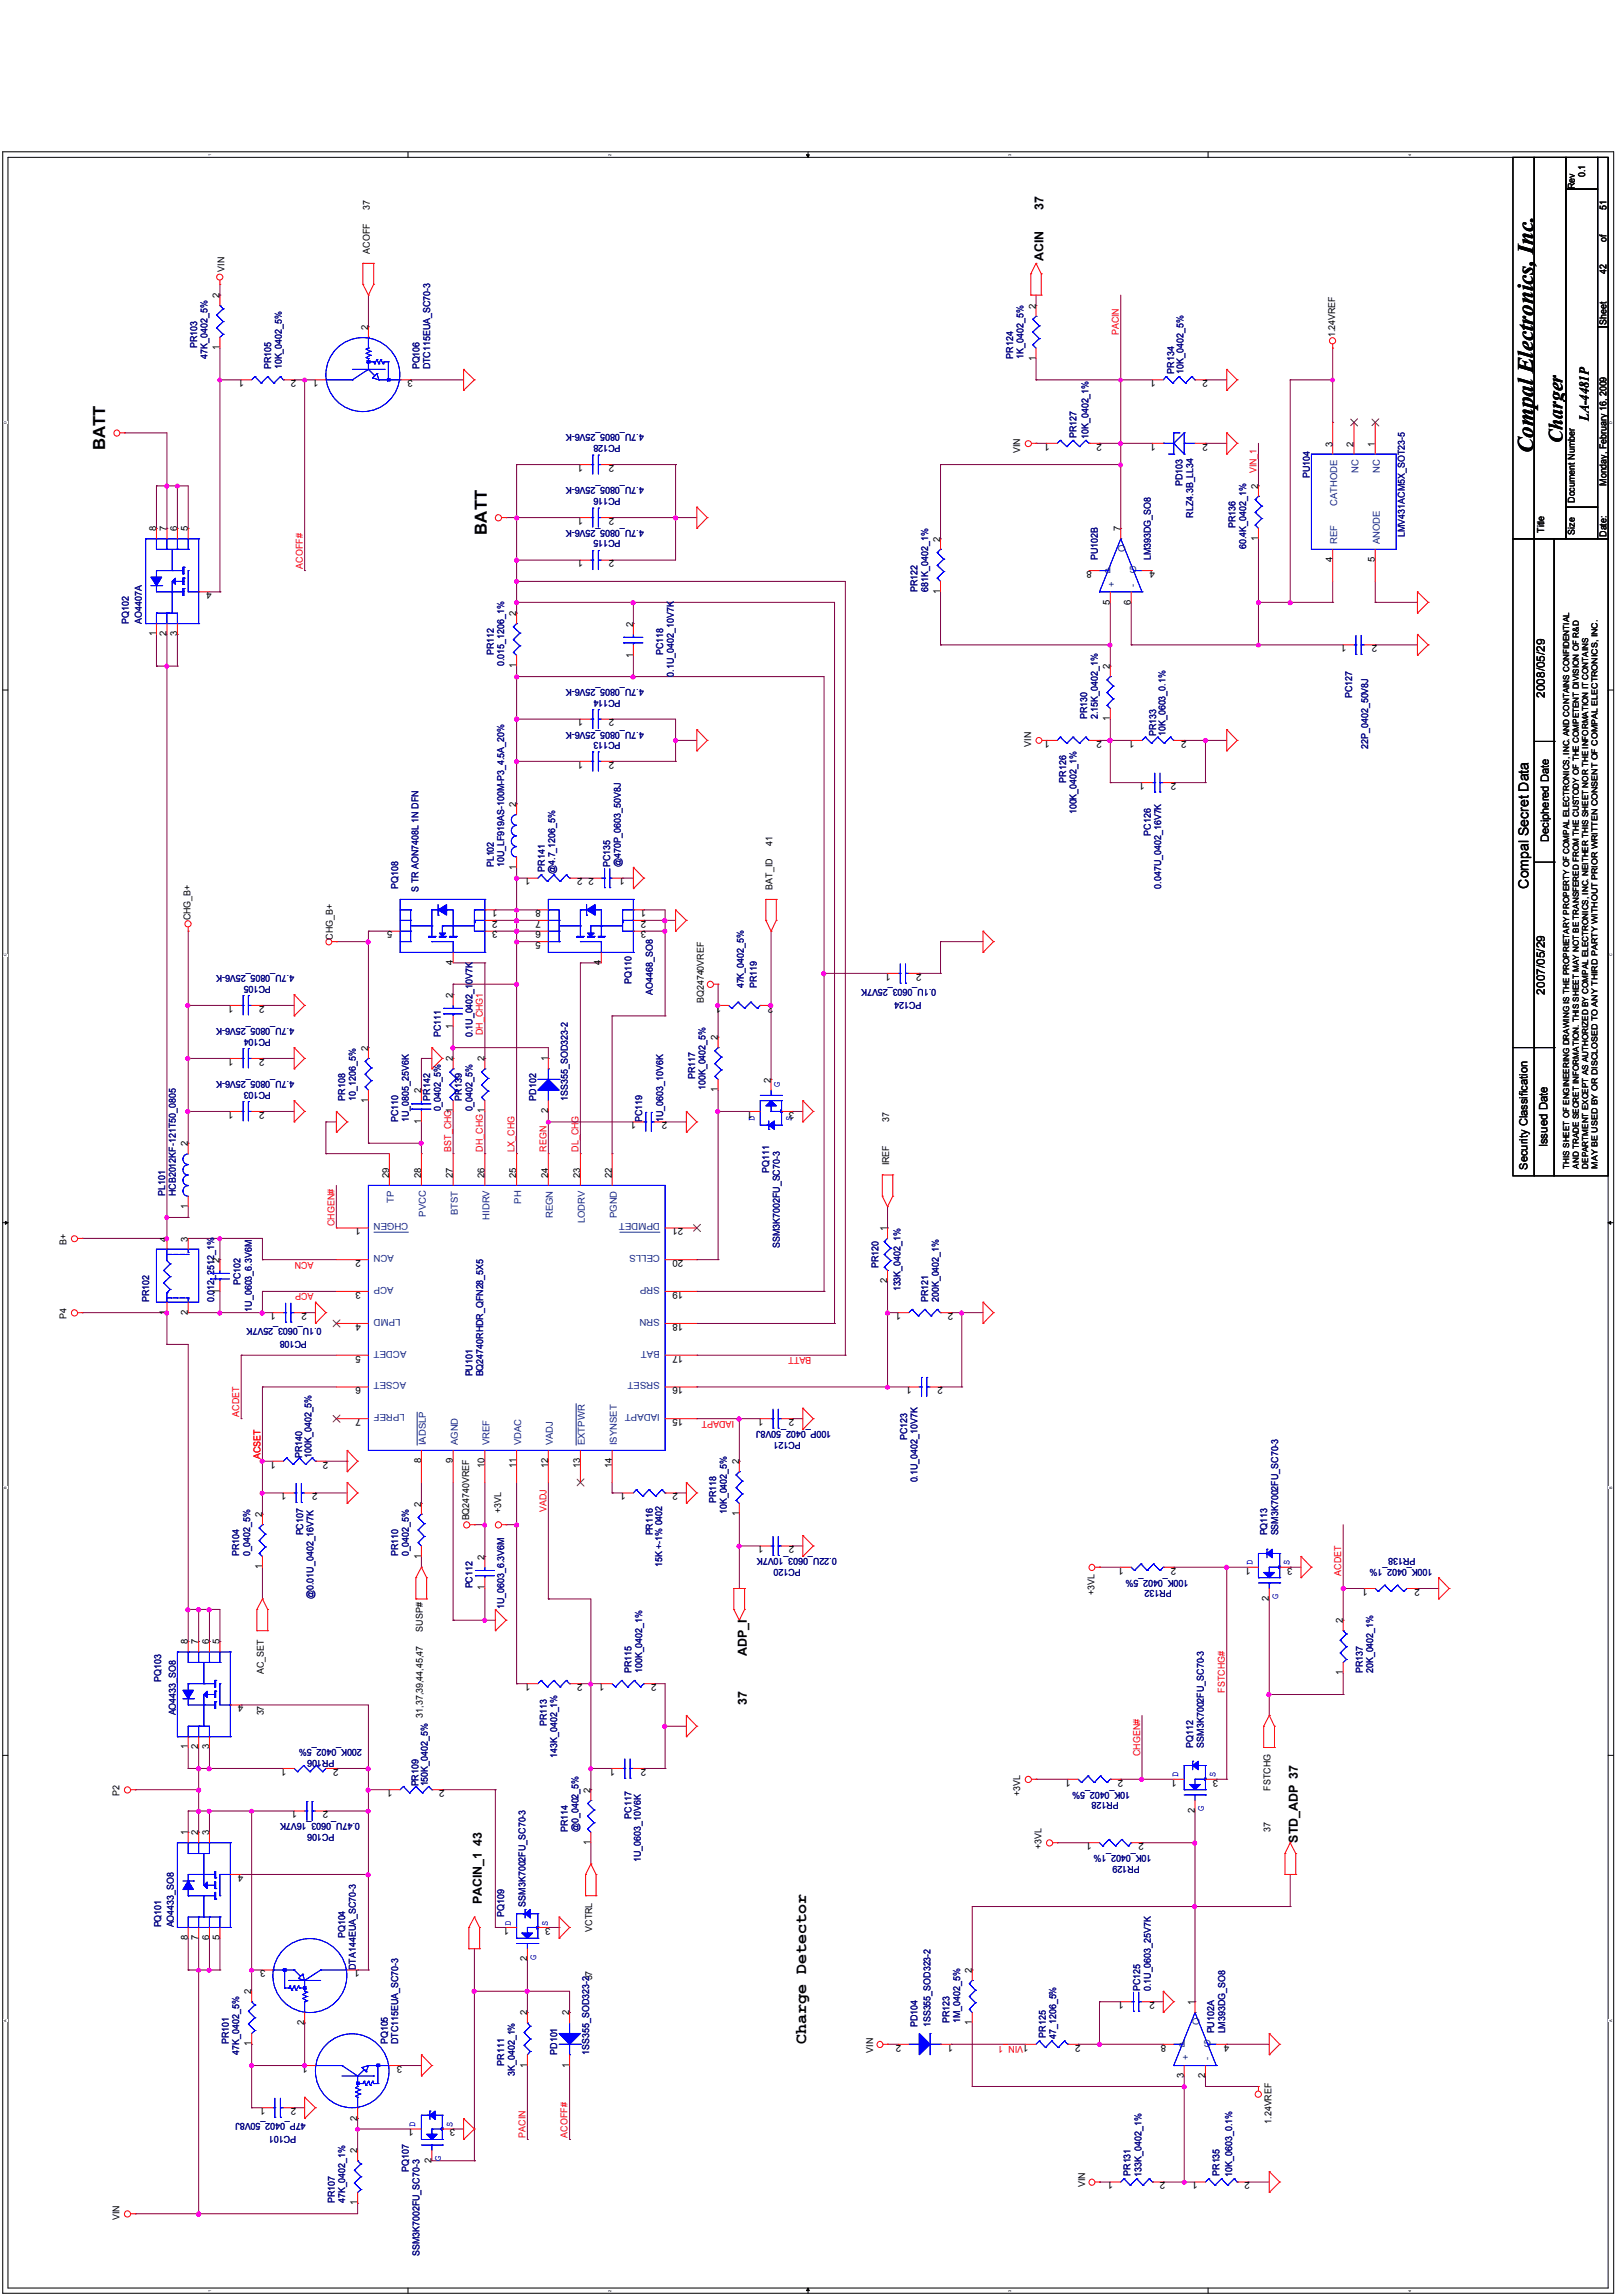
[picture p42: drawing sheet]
<svg xmlns="http://www.w3.org/2000/svg" width="210mm" height="297mm" viewBox="0 0 210 297" stroke-linecap="round" stroke-linejoin="round" font-family="sans-serif">
<defs><g id="words">
<text font-size="2.9" x="198.4" y="58.6" transform="rotate(-90 198.4 58.6)">Compal Electronics, Inc.</text>
<text font-size="2.6" x="202.2" y="57.4" transform="rotate(-90 202.2 57.4)">Charger</text>
<g font-size="2.2">
<text x="13.6" y="58.2" transform="rotate(-90 13.6 58.2)">BATT</text>
<text x="63" y="69.2" transform="rotate(-90 63 69.2)">BATT</text>
<text x="104.3" y="264.5" transform="rotate(-90 104.3 264.5)">Charge Detector</text>
</g>
<g font-size="1.8">
<text x="205.6" y="54.5" transform="rotate(-90 205.6 54.5)">LA-4481P</text>
<text x="197.8" y="115" transform="rotate(-90 197.8 115)">Compal Secret Data</text>
</g>
<g font-size="1.6">
<text x="135" y="27.2" transform="rotate(-90 135 27.2)">37</text>
<text x="135" y="33.8" transform="rotate(-90 135 33.8)">ACIN</text>
<text x="96.7" y="214.3" transform="rotate(-90 96.7 214.3)">ADP_I</text>
<text x="96.7" y="220.6" transform="rotate(-90 96.7 220.6)">37</text>
<text x="167.9" y="238.4" transform="rotate(-90 167.9 238.4)">STD_ADP 37</text>
<text x="62.4" y="246.4" transform="rotate(-90 62.4 246.4)">PACIN_1 43</text>
</g>
<g font-size="1.5">
<text x="199.9" y="90.3" transform="rotate(-90 199.9 90.3)">2008/05/29</text>
<text x="199.9" y="128.7" transform="rotate(-90 199.9 128.7)">2007/05/29</text>
<text x="200.3" y="148.4" transform="rotate(-90 200.3 148.4)">Issued Date</text>
</g>
<g font-size="1.4">
<text x="200.4" y="109" transform="rotate(-90 200.4 109)">Deciphered Date</text>
<text x="197.7" y="151.3" transform="rotate(-90 197.7 151.3)">Security Classification</text>
</g>
<g font-size="1.2">
<text x="205.1" y="22.9" transform="rotate(-90 205.1 22.9)">0.1</text>
<text x="47.8" y="27.2" transform="rotate(-90 47.8 27.2)">37</text>
<text x="203.8" y="24.5" transform="rotate(-90 203.8 24.5)">Rev</text>
<text x="207.9" y="27.2" transform="rotate(-90 207.9 27.2)">51</text>
<text x="29.1" y="35.2" transform="rotate(-90 29.1 35.2)">VIN</text>
<text x="47.8" y="32.8" transform="rotate(-90 47.8 32.8)">ACOFF</text>
<text x="207.9" y="35.4" transform="rotate(-90 207.9 35.4)">42</text>
<text x="207.9" y="31.3" transform="rotate(-90 207.9 31.3)">of</text>
<text x="28.4" y="38.6" transform="rotate(-90 28.4 38.6)">2</text>
<text x="134" y="40" transform="rotate(-90 134 40)">2</text>
<text x="28.4" y="45.3" transform="rotate(-90 28.4 45.3)">1</text>
<text x="47.6" y="42.7" transform="rotate(-90 47.6 42.7)">2</text>
<text x="134" y="46.7" transform="rotate(-90 134 46.7)">1</text>
<text x="172.8" y="43.6" transform="rotate(-90 172.8 43.6)">1.24VREF</text>
<text x="207.9" y="42" transform="rotate(-90 207.9 42)">Sheet</text>
<text x="31.6" y="49.2" transform="rotate(-180 31.6 49.2)">1</text>
<text x="38.3" y="49.2" transform="rotate(-180 38.3 49.2)">2</text>
<text x="41.2" y="49.2" transform="rotate(-180 41.2 49.2)">1</text>
<text x="53.4" y="49.2" transform="rotate(-180 53.4 49.2)">3</text>
<text x="149.6" y="49.2" transform="rotate(-180 149.6 49.2)">1</text>
<text x="156.3" y="49.2" transform="rotate(-180 156.3 49.2)">2</text>
<text x="132" y="58.6" transform="rotate(-90 132 58.6)">VIN</text>
<text x="135.9" y="57.4" transform="rotate(-180 135.9 57.4)">1</text>
<text x="142.6" y="57.4" transform="rotate(-180 142.6 57.4)">2</text>
<text x="149.6" y="57.4" transform="rotate(-180 149.6 57.4)">1</text>
<text x="156.3" y="57.4" transform="rotate(-180 156.3 57.4)">2</text>
<text x="172.4" y="57.8" transform="rotate(-90 172.4 57.8)">3</text>
<text x="175.2" y="57.8" transform="rotate(-90 175.2 57.8)">2</text>
<text x="177.9" y="57.8" transform="rotate(-90 177.9 57.8)">1</text>
<text x="75.5" y="60.1" transform="rotate(-180 75.5 60.1)">1</text>
<text x="79.5" y="60.1" transform="rotate(-180 79.5 60.1)">2</text>
<text x="162.8" y="63.2" transform="rotate(-90 162.8 63.2)">2</text>
<text x="203.8" y="65.1" transform="rotate(-90 203.8 65.1)">Document Number</text>
<text x="207.9" y="62.9" transform="rotate(-90 207.9 62.9)">Monday, February 16, 2009</text>
<text x="20.2" y="68.7" transform="rotate(-90 20.2 68.7)">8</text>
<text x="21.6" y="68.7" transform="rotate(-90 21.6 68.7)">7</text>
<text x="22.9" y="68.7" transform="rotate(-90 22.9 68.7)">6</text>
<text x="24.3" y="68.7" transform="rotate(-90 24.3 68.7)">5</text>
<text x="75.5" y="67" transform="rotate(-180 75.5 67)">1</text>
<text x="79.5" y="67" transform="rotate(-180 79.5 67)">2</text>
<text x="121.7" y="70.1" transform="rotate(-90 121.7 70.1)">2</text>
<text x="145" y="68.7" transform="rotate(-90 145 68.7)">7</text>
<text x="162.8" y="70" transform="rotate(-90 162.8 70)">1</text>
<text x="199.8" y="68.9" transform="rotate(-90 199.8 68.9)">Title</text>
<text x="203.8" y="69.2" transform="rotate(-90 203.8 69.2)">Size</text>
<text x="207.9" y="69.5" transform="rotate(-90 207.9 69.5)">Date:</text>
<text x="27.4" y="76.6" transform="rotate(-180 27.4 76.6)">4</text>
<text x="75.5" y="72.5" transform="rotate(-180 75.5 72.5)">1</text>
<text x="79.5" y="72.5" transform="rotate(-180 79.5 72.5)">2</text>
<text x="121.7" y="76.9" transform="rotate(-90 121.7 76.9)">1</text>
<text x="141.3" y="73.9" transform="rotate(-180 141.3 73.9)">8</text>
<text x="149.4" y="73.9" transform="rotate(-180 149.4 73.9)">4</text>
<text x="172.4" y="72.7" transform="rotate(-90 172.4 72.7)">4</text>
<text x="177.9" y="72.7" transform="rotate(-90 177.9 72.7)">5</text>
<text x="20.2" y="82.3" transform="rotate(-90 20.2 82.3)">1</text>
<text x="21.6" y="82.3" transform="rotate(-90 21.6 82.3)">2</text>
<text x="22.9" y="82.3" transform="rotate(-90 22.9 82.3)">3</text>
<text x="66.8" y="79.7" transform="rotate(-90 66.8 79.7)">2</text>
<text x="81.9" y="81.1" transform="rotate(-90 81.9 81.1)">2</text>
<text x="143.6" y="78.2" transform="rotate(-90 143.6 78.2)">5</text>
<text x="146.3" y="78.2" transform="rotate(-90 146.3 78.2)">6</text>
<text x="174.2" y="83.5" transform="rotate(-180 174.2 83.5)">1</text>
<text x="178.2" y="83.5" transform="rotate(-180 178.2 83.5)">2</text>
<text x="66.8" y="86.4" transform="rotate(-90 66.8 86.4)">1</text>
<text x="81.9" y="85.1" transform="rotate(-90 81.9 85.1)">1</text>
<text x="143.6" y="86.6" transform="rotate(-90 143.6 86.6)">2</text>
<text x="75.5" y="93.1" transform="rotate(-180 75.5 93.1)">1</text>
<text x="79.5" y="93.1" transform="rotate(-180 79.5 93.1)">2</text>
<text x="135.9" y="95.8" transform="rotate(-180 135.9 95.8)">1</text>
<text x="142.6" y="95.8" transform="rotate(-180 142.6 95.8)">2</text>
<text x="143.6" y="93.3" transform="rotate(-90 143.6 93.3)">1</text>
<text x="146.8" y="95.8" transform="rotate(-180 146.8 95.8)">1</text>
<text x="153.5" y="95.8" transform="rotate(-180 153.5 95.8)">2</text>
<text x="75.5" y="98.5" transform="rotate(-180 75.5 98.5)">1</text>
<text x="79.5" y="98.5" transform="rotate(-180 79.5 98.5)">2</text>
<text x="133.4" y="96.6" transform="rotate(-90 133.4 96.6)">VIN</text>
<text x="148.2" y="101.3" transform="rotate(-180 148.2 101.3)">1</text>
<text x="152.2" y="101.3" transform="rotate(-180 152.2 101.3)">2</text>
<text x="66.8" y="104.4" transform="rotate(-90 66.8 104.4)">2</text>
<text x="66.8" y="112.5" transform="rotate(-90 66.8 112.5)">1</text>
<text x="68.6" y="113.7" transform="rotate(-180 68.6 113.7)">1</text>
<text x="75.4" y="113.7" transform="rotate(-180 75.4 113.7)">2</text>
<text x="76.8" y="113.7" transform="rotate(-180 76.8 113.7)">2</text>
<text x="80.9" y="113.7" transform="rotate(-180 80.9 113.7)">1</text>
<text x="100" y="109.5" transform="rotate(-90 100 109.5)">41</text>
<text x="24.7" y="119.1" transform="rotate(-90 24.7 119.1)">CHG_B+</text>
<text x="64.4" y="119.1" transform="rotate(-180 64.4 119.1)">2</text>
<text x="64.4" y="117.8" transform="rotate(-180 64.4 117.8)">1</text>
<text x="70" y="119.1" transform="rotate(-180 70 119.1)">7</text>
<text x="70" y="117.8" transform="rotate(-180 70 117.8)">8</text>
<text x="83.6" y="119.1" transform="rotate(-180 83.6 119.1)">2</text>
<text x="83.6" y="117.8" transform="rotate(-180 83.6 117.8)">1</text>
<text x="100" y="115.1" transform="rotate(-90 100 115.1)">BAT_ID</text>
<text x="43.1" y="121.6" transform="rotate(-90 43.1 121.6)">CHG_B+</text>
<text x="50.8" y="120.5" transform="rotate(-180 50.8 120.5)">5</text>
<text x="58.6" y="124.9" transform="rotate(-90 58.6 124.9)">4</text>
<text x="64.4" y="120.5" transform="rotate(-180 64.4 120.5)">3</text>
<text x="70" y="120.5" transform="rotate(-180 70 120.5)">6</text>
<text x="70" y="121.9" transform="rotate(-180 70 121.9)">5</text>
<text x="77.8" y="124.9" transform="rotate(-90 77.8 124.9)">4</text>
<text x="83.6" y="120.5" transform="rotate(-180 83.6 120.5)">3</text>
<text x="115.3" y="126" transform="rotate(-180 115.3 126)">1</text>
<text x="119.3" y="126" transform="rotate(-180 119.3 126)">2</text>
<text x="30.2" y="130.1" transform="rotate(-180 30.2 130.1)">1</text>
<text x="34.2" y="130.1" transform="rotate(-180 34.2 130.1)">2</text>
<text x="58.6" y="129.1" transform="rotate(-90 58.6 129.1)">2</text>
<text x="91.1" y="129.8" transform="rotate(-90 91.1 129.8)">BQ24740VREF</text>
<text x="93.3" y="130.1" transform="rotate(-180 93.3 130.1)">1</text>
<text x="100" y="130.1" transform="rotate(-180 100 130.1)">2</text>
<text x="30.2" y="137" transform="rotate(-180 30.2 137)">1</text>
<text x="34.2" y="137" transform="rotate(-180 34.2 137)">2</text>
<text x="47.6" y="136" transform="rotate(-90 47.6 136)">2</text>
<text x="58.6" y="137.3" transform="rotate(-90 58.6 137.3)">2</text>
<text x="58.6" y="133.1" transform="rotate(-90 58.6 133.1)">1</text>
<text x="62.7" y="137.3" transform="rotate(-90 62.7 137.3)">2</text>
<text x="70.9" y="137.3" transform="rotate(-90 70.9 137.3)">1</text>
<text x="92.9" y="134.6" transform="rotate(-90 92.9 134.6)">2</text>
<text x="30.2" y="143.8" transform="rotate(-180 30.2 143.8)">1</text>
<text x="34.2" y="143.8" transform="rotate(-180 34.2 143.8)">2</text>
<text x="47.6" y="142.7" transform="rotate(-90 47.6 142.7)">1</text>
<text x="54.5" y="141.4" transform="rotate(-90 54.5 141.4)">2</text>
<text x="92.9" y="141.3" transform="rotate(-90 92.9 141.3)">1</text>
<text x="97.4" y="143.8" transform="rotate(-180 97.4 143.8)">1</text>
<text x="99.7" y="140.1" transform="rotate(-90 99.7 140.1)">2</text>
<text x="102.8" y="143.8" transform="rotate(-180 102.8 143.8)">3</text>
<text x="24.3" y="148.3" transform="rotate(-90 24.3 148.3)">2</text>
<text x="54.5" y="145.4" transform="rotate(-90 54.5 145.4)">1</text>
<text x="70.9" y="144" transform="rotate(-90 70.9 144)">2</text>
<text x="82.3" y="145.2" transform="rotate(-180 82.3 145.2)">1</text>
<text x="86.3" y="145.2" transform="rotate(-180 86.3 145.2)">2</text>
<text x="115.1" y="145.1" transform="rotate(-90 115.1 145.1)">37</text>
<text x="50.3" y="152.4" transform="rotate(-90 50.3 152.4)">29</text>
<text x="54.5" y="152.4" transform="rotate(-90 54.5 152.4)">28</text>
<text x="58.6" y="152.4" transform="rotate(-90 58.6 152.4)">27</text>
<text x="62.7" y="152.4" transform="rotate(-90 62.7 152.4)">26</text>
<text x="66.8" y="152.4" transform="rotate(-90 66.8 152.4)">25</text>
<text x="70.9" y="152.4" transform="rotate(-90 70.9 152.4)">24</text>
<text x="75.1" y="152.4" transform="rotate(-90 75.1 152.4)">23</text>
<text x="79.2" y="152.4" transform="rotate(-90 79.2 152.4)">22</text>
<text x="115.1" y="150.8" transform="rotate(-90 115.1 150.8)">IREF</text>
<text x="8.6" y="161.1" transform="rotate(-90 8.6 161.1)">B+</text>
<text x="21.6" y="160.6" transform="rotate(-90 21.6 160.6)">4</text>
<text x="24.3" y="160.6" transform="rotate(-90 24.3 160.6)">3</text>
<text x="24.3" y="156.4" transform="rotate(-90 24.3 156.4)">1</text>
<text x="46.7" y="158.9" transform="rotate(-180 46.7 158.9)">1</text>
<text x="88.4" y="158.9" transform="rotate(-180 88.4 158.9)">21</text>
<text x="114.8" y="159.2" transform="rotate(-90 114.8 159.2)">1</text>
<text x="28.4" y="167.4" transform="rotate(-90 28.4 167.4)">1</text>
<text x="28.4" y="163.4" transform="rotate(-90 28.4 163.4)">2</text>
<text x="46.7" y="167.1" transform="rotate(-180 46.7 167.1)">3</text>
<text x="46.7" y="163" transform="rotate(-180 46.7 163)">2</text>
<text x="88.4" y="167.1" transform="rotate(-180 88.4 167.1)">19</text>
<text x="88.4" y="163" transform="rotate(-180 88.4 163)">20</text>
<text x="114.8" y="166" transform="rotate(-90 114.8 166)">2</text>
<text x="8.6" y="170.7" transform="rotate(-90 8.6 170.7)">P4</text>
<text x="21.6" y="170.1" transform="rotate(-90 21.6 170.1)">1</text>
<text x="24.3" y="170.1" transform="rotate(-90 24.3 170.1)">2</text>
<text x="35.7" y="169.9" transform="rotate(-180 35.7 169.9)">1</text>
<text x="39.7" y="169.9" transform="rotate(-180 39.7 169.9)">2</text>
<text x="46.7" y="171.3" transform="rotate(-180 46.7 171.3)">4</text>
<text x="88.4" y="171.3" transform="rotate(-180 88.4 171.3)">18</text>
<text x="116.6" y="169.9" transform="rotate(-180 116.6 169.9)">1</text>
<text x="123.4" y="169.9" transform="rotate(-180 123.4 169.9)">2</text>
<text x="46.7" y="175.4" transform="rotate(-180 46.7 175.4)">5</text>
<text x="46.7" y="179.5" transform="rotate(-180 46.7 179.5)">6</text>
<text x="88.4" y="175.4" transform="rotate(-180 88.4 175.4)">17</text>
<text x="88.4" y="179.5" transform="rotate(-180 88.4 179.5)">16</text>
<text x="118" y="179.5" transform="rotate(-180 118 179.5)">1</text>
<text x="122" y="179.5" transform="rotate(-180 122 179.5)">2</text>
<text x="46.7" y="183.6" transform="rotate(-180 46.7 183.6)">7</text>
<text x="88.4" y="183.6" transform="rotate(-180 88.4 183.6)">15</text>
<text x="98.8" y="183.6" transform="rotate(-180 98.8 183.6)">1</text>
<text x="102.8" y="183.6" transform="rotate(-180 102.8 183.6)">2</text>
<text x="35.7" y="189.1" transform="rotate(-180 35.7 189.1)">1</text>
<text x="42.5" y="189.1" transform="rotate(-180 42.5 189.1)">2</text>
<text x="54.5" y="189.3" transform="rotate(-90 54.5 189.3)">8</text>
<text x="58.6" y="189.3" transform="rotate(-90 58.6 189.3)">9</text>
<text x="62.7" y="190" transform="rotate(-90 62.7 190)">10</text>
<text x="66.8" y="190" transform="rotate(-90 66.8 190)">11</text>
<text x="70.9" y="190" transform="rotate(-90 70.9 190)">12</text>
<text x="75.1" y="190" transform="rotate(-90 75.1 190)">13</text>
<text x="79.2" y="190" transform="rotate(-90 79.2 190)">14</text>
<text x="95.6" y="189.4" transform="rotate(-90 95.6 189.4)">2</text>
<text x="33.9" y="196.3" transform="rotate(-90 33.9 196.3)">2</text>
<text x="37.1" y="193.2" transform="rotate(-180 37.1 193.2)">1</text>
<text x="41.1" y="193.2" transform="rotate(-180 41.1 193.2)">2</text>
<text x="54.5" y="194.9" transform="rotate(-90 54.5 194.9)">2</text>
<text x="60.7" y="196.7" transform="rotate(-90 60.7 196.7)">BQ24740VREF</text>
<text x="64.9" y="195.8" transform="rotate(-90 64.9 195.8)">+3VL</text>
<text x="81" y="193.2" transform="rotate(-180 81 193.2)">1</text>
<text x="87.7" y="193.2" transform="rotate(-180 87.7 193.2)">2</text>
<text x="95.6" y="196.2" transform="rotate(-90 95.6 196.2)">1</text>
<text x="33.9" y="203" transform="rotate(-90 33.9 203)">1</text>
<text x="54.5" y="201.7" transform="rotate(-90 54.5 201.7)">1</text>
<text x="62.7" y="201.8" transform="rotate(-90 62.7 201.8)">2</text>
<text x="98.8" y="200" transform="rotate(-180 98.8 200)">1</text>
<text x="102.8" y="200" transform="rotate(-180 102.8 200)">2</text>
<text x="145.4" y="202.8" transform="rotate(-180 145.4 202.8)">1</text>
<text x="152.2" y="202.8" transform="rotate(-180 152.2 202.8)">2</text>
<text x="161.9" y="202.8" transform="rotate(-180 161.9 202.8)">1</text>
<text x="167.3" y="202.8" transform="rotate(-180 167.3 202.8)">3</text>
<text x="62.7" y="205.8" transform="rotate(-90 62.7 205.8)">1</text>
<text x="141.6" y="206.3" transform="rotate(-90 141.6 206.3)">+3VL</text>
<text x="164.2" y="207.2" transform="rotate(-90 164.2 207.2)">2</text>
<text x="173.8" y="210" transform="rotate(-90 173.8 210)">2</text>
<text x="177" y="205.5" transform="rotate(-180 177 205.5)">1</text>
<text x="183.7" y="205.5" transform="rotate(-180 183.7 205.5)">2</text>
<text x="24.3" y="212.7" transform="rotate(-90 24.3 212.7)">8</text>
<text x="25.7" y="212.7" transform="rotate(-90 25.7 212.7)">7</text>
<text x="27.1" y="212.7" transform="rotate(-90 27.1 212.7)">6</text>
<text x="28.4" y="212.7" transform="rotate(-90 28.4 212.7)">5</text>
<text x="54.7" y="211.1" transform="rotate(-90 54.7 211.1)">SUSP#</text>
<text x="31.5" y="220.6" transform="rotate(-180 31.5 220.6)">4</text>
<text x="34.1" y="221.9" transform="rotate(-90 34.1 221.9)">37</text>
<text x="34.1" y="216.6" transform="rotate(-90 34.1 216.6)">AC_SET</text>
<text x="68.6" y="217.9" transform="rotate(-180 68.6 217.9)">1</text>
<text x="75.4" y="217.9" transform="rotate(-180 75.4 217.9)">2</text>
<text x="78.2" y="217.9" transform="rotate(-180 78.2 217.9)">1</text>
<text x="85" y="217.9" transform="rotate(-180 85 217.9)">2</text>
<text x="173.8" y="216.7" transform="rotate(-90 173.8 216.7)">1</text>
<text x="24.3" y="226.3" transform="rotate(-90 24.3 226.3)">1</text>
<text x="25.7" y="226.3" transform="rotate(-90 25.7 226.3)">2</text>
<text x="27.1" y="226.3" transform="rotate(-90 27.1 226.3)">3</text>
<text x="54.7" y="222.2" transform="rotate(-90 54.7 222.2)">31,37,39,44,45,47</text>
<text x="15.5" y="232.4" transform="rotate(-90 15.5 232.4)">P2</text>
<text x="37.1" y="228.8" transform="rotate(-180 37.1 228.8)">1</text>
<text x="43.8" y="228.8" transform="rotate(-180 43.8 228.8)">2</text>
<text x="50.8" y="231.6" transform="rotate(-180 50.8 231.6)">1</text>
<text x="57.5" y="231.6" transform="rotate(-180 57.5 231.6)">2</text>
<text x="76.4" y="232" transform="rotate(-90 76.4 232)">2</text>
<text x="79.6" y="228.8" transform="rotate(-180 79.6 228.8)">1</text>
<text x="83.6" y="228.8" transform="rotate(-180 83.6 228.8)">2</text>
<text x="132" y="232.4" transform="rotate(-90 132 232.4)">+3VL</text>
<text x="138.6" y="230.2" transform="rotate(-180 138.6 230.2)">1</text>
<text x="145.3" y="230.2" transform="rotate(-180 145.3 230.2)">2</text>
<text x="152.3" y="230.2" transform="rotate(-180 152.3 230.2)">1</text>
<text x="157.7" y="230.2" transform="rotate(-180 157.7 230.2)">3</text>
<text x="164.4" y="231.7" transform="rotate(-90 164.4 231.7)">FSTCHG</text>
<text x="24.3" y="237.4" transform="rotate(-90 24.3 237.4)">1</text>
<text x="25.7" y="237.4" transform="rotate(-90 25.7 237.4)">2</text>
<text x="27.1" y="237.4" transform="rotate(-90 27.1 237.4)">3</text>
<text x="38.4" y="234.3" transform="rotate(-180 38.4 234.3)">1</text>
<text x="42.5" y="234.3" transform="rotate(-180 42.5 234.3)">2</text>
<text x="76.4" y="238.7" transform="rotate(-90 76.4 238.7)">1</text>
<text x="134.8" y="239.2" transform="rotate(-90 134.8 239.2)">+3VL</text>
<text x="141.3" y="238.4" transform="rotate(-180 141.3 238.4)">1</text>
<text x="148" y="238.4" transform="rotate(-180 148 238.4)">2</text>
<text x="154.6" y="234.6" transform="rotate(-90 154.6 234.6)">2</text>
<text x="164.4" y="237" transform="rotate(-90 164.4 237)">37</text>
<text x="31.5" y="242.5" transform="rotate(-180 31.5 242.5)">4</text>
<text x="24.3" y="251" transform="rotate(-90 24.3 251)">8</text>
<text x="25.7" y="251" transform="rotate(-90 25.7 251)">7</text>
<text x="27.1" y="251" transform="rotate(-90 27.1 251)">6</text>
<text x="28.4" y="251" transform="rotate(-90 28.4 251)">5</text>
<text x="65.9" y="249.4" transform="rotate(-180 65.9 249.4)">1</text>
<text x="71.3" y="249.4" transform="rotate(-180 71.3 249.4)">3</text>
<text x="76.6" y="249.9" transform="rotate(-90 76.6 249.9)">VCTRL</text>
<text x="32.5" y="258" transform="rotate(-90 32.5 258)">2</text>
<text x="34.3" y="254.9" transform="rotate(-180 34.3 254.9)">3</text>
<text x="46.6" y="254.9" transform="rotate(-180 46.6 254.9)">1</text>
<text x="68.2" y="253.8" transform="rotate(-90 68.2 253.8)">2</text>
<text x="76.6" y="256.2" transform="rotate(-90 76.6 256.2)">37</text>
<text x="125.8" y="255.2" transform="rotate(-90 125.8 255.2)">2</text>
<text x="39.4" y="262" transform="rotate(-90 39.4 262)">2</text>
<text x="68.2" y="260.7" transform="rotate(-90 68.2 260.7)">2</text>
<text x="73.7" y="260.7" transform="rotate(-90 73.7 260.7)">2</text>
<text x="125.8" y="262" transform="rotate(-90 125.8 262)">1</text>
<text x="145.4" y="259" transform="rotate(-180 145.4 259)">1</text>
<text x="149.4" y="259" transform="rotate(-180 149.4 259)">2</text>
<text x="154.6" y="259.4" transform="rotate(-90 154.6 259.4)">1</text>
<text x="32.5" y="264.7" transform="rotate(-90 32.5 264.7)">1</text>
<text x="39.8" y="267.3" transform="rotate(-180 39.8 267.3)">1</text>
<text x="52" y="267.3" transform="rotate(-180 52 267.3)">3</text>
<text x="68.2" y="267.5" transform="rotate(-90 68.2 267.5)">1</text>
<text x="73.7" y="267.5" transform="rotate(-90 73.7 267.5)">1</text>
<text x="113" y="265.6" transform="rotate(-90 113 265.6)">VIN</text>
<text x="116.6" y="264.5" transform="rotate(-180 116.6 264.5)">2</text>
<text x="123.4" y="264.5" transform="rotate(-180 123.4 264.5)">1</text>
<text x="133.1" y="264.5" transform="rotate(-180 133.1 264.5)">1VIN_1</text>
<text x="139.8" y="264.5" transform="rotate(-180 139.8 264.5)">2</text>
<text x="150.9" y="264.5" transform="rotate(-180 150.9 264.5)">8</text>
<text x="153.2" y="268.9" transform="rotate(-90 153.2 268.9)">3</text>
<text x="156" y="268.9" transform="rotate(-90 156 268.9)">2</text>
<text x="159" y="264.5" transform="rotate(-180 159 264.5)">4</text>
<text x="34.3" y="272.7" transform="rotate(-180 34.3 272.7)">1</text>
<text x="38.3" y="272.7" transform="rotate(-180 38.3 272.7)">2</text>
<text x="46.2" y="274.3" transform="rotate(-90 46.2 274.3)">2</text>
<text x="53.6" y="275.5" transform="rotate(-180 53.6 275.5)">1</text>
<text x="58.9" y="275.5" transform="rotate(-180 58.9 275.5)">3</text>
<text x="164.6" y="274.8" transform="rotate(-90 164.6 274.8)">1.24VREF</text>
<text x="46.2" y="278.6" transform="rotate(-90 46.2 278.6)">2</text>
<text x="55.8" y="279.8" transform="rotate(-90 55.8 279.8)">2</text>
<text x="15.5" y="287.2" transform="rotate(-90 15.5 287.2)">VIN</text>
<text x="46.2" y="285.3" transform="rotate(-90 46.2 285.3)">1</text>
<text x="140.4" y="283" transform="rotate(-90 140.4 283)">VIN</text>
<text x="144.1" y="282.3" transform="rotate(-180 144.1 282.3)">1</text>
<text x="150.8" y="282.3" transform="rotate(-180 150.8 282.3)">2</text>
<text x="155" y="282.3" transform="rotate(-180 155 282.3)">1</text>
<text x="161.8" y="282.3" transform="rotate(-180 161.8 282.3)">2</text>
</g>
<g font-size="1.2" fill="#000080">
<text x="25.5" y="45" transform="rotate(-90 25.5 45)">PR103</text>
<text x="26.9" y="46.4" transform="rotate(-90 26.9 46.4)">47K_0402_5%</text>
<text x="35.1" y="47.8" transform="rotate(-90 35.1 47.8)">PR105</text>
<text x="36.5" y="47.8" transform="rotate(-90 36.5 47.8)">10K_0402_5%</text>
<text x="54.3" y="47.8" transform="rotate(-90 54.3 47.8)">PQ106</text>
<text x="55.7" y="47.8" transform="rotate(-90 55.7 47.8)">DTC115EUA_SC70-3</text>
<text x="131.1" y="46.4" transform="rotate(-90 131.1 46.4)">PR124</text>
<text x="132.5" y="46.4" transform="rotate(-90 132.5 46.4)">1K_0402_5%</text>
<text x="151.9" y="48.3" transform="rotate(-90 151.9 48.3)">PR134</text>
<text x="153.2" y="48.3" transform="rotate(-90 153.2 48.3)">10K_0402_5%</text>
<text x="80.3" y="57.6" transform="rotate(-180 80.3 57.6)">PC128</text>
<text x="83.3" y="56.2" transform="rotate(-180 83.3 56.2)">4.7U_0805_25V6-K</text>
<text x="139.3" y="56.7" transform="rotate(-90 139.3 56.7)">PR127</text>
<text x="140.8" y="56.8" transform="rotate(-90 140.8 56.8)">10K_0402_1%</text>
<text x="80.3" y="64.5" transform="rotate(-180 80.3 64.5)">PC116</text>
<text x="83.3" y="63.1" transform="rotate(-180 83.3 63.1)">4.7U_0805_25V6-K</text>
<text x="153" y="62.9" transform="rotate(-90 153 62.9)">PD103</text>
<text x="169.5" y="61.9" transform="rotate(-90 169.5 61.9)">PU104</text>
<text x="80.3" y="69.9" transform="rotate(-180 80.3 69.9)">PC115</text>
<text x="83.3" y="68.6" transform="rotate(-180 83.3 68.6)">4.7U_0805_25V6-K</text>
<text x="154.4" y="67" transform="rotate(-90 154.4 67)">RLZ4.3B_LL34</text>
<text x="159.9" y="68.4" transform="rotate(-90 159.9 68.4)">PR136</text>
<text x="161.2" y="71.1" transform="rotate(-90 161.2 71.1)">60.4K_0402_1%</text>
<text x="181.8" y="69.5" transform="rotate(-90 181.8 69.5)">LMV431ACM5X_SOT23-5</text>
<text x="118.7" y="76.6" transform="rotate(-90 118.7 76.6)">PR122</text>
<text x="120.1" y="76.6" transform="rotate(-90 120.1 76.6)">681K_0402_1%</text>
<text x="142.1" y="72.5" transform="rotate(-90 142.1 72.5)">PU102B</text>
<text x="148.9" y="72.5" transform="rotate(-90 148.9 72.5)">LM393DG_SO8</text>
<text x="16.7" y="80.7" transform="rotate(-90 16.7 80.7)">PQ102</text>
<text x="18.3" y="80.7" transform="rotate(-90 18.3 80.7)">AO4407A</text>
<text x="63.9" y="84.8" transform="rotate(-90 63.9 84.8)">PR112</text>
<text x="65.2" y="86.2" transform="rotate(-90 65.2 86.2)">0.015_1206_1%</text>
<text x="83.3" y="89.1" transform="rotate(-180 83.3 89.1)">4.7U_0805_25V6-K</text>
<text x="85.8" y="84.8" transform="rotate(-90 85.8 84.8)">PC118</text>
<text x="87.2" y="87.5" transform="rotate(-90 87.2 87.5)">0.1U_0402_10V7K</text>
<text x="80.3" y="90.5" transform="rotate(-180 80.3 90.5)">PC114</text>
<text x="83.3" y="94.6" transform="rotate(-180 83.3 94.6)">4.7U_0805_25V6-K</text>
<text x="140.7" y="93" transform="rotate(-90 140.7 93)">PR130</text>
<text x="142.1" y="93" transform="rotate(-90 142.1 93)">2.15K_0402_1%</text>
<text x="149.6" y="95.2" transform="rotate(-90 149.6 95.2)">PR133</text>
<text x="150.8" y="95.2" transform="rotate(-90 150.8 95.2)">10K_0603_0.1%</text>
<text x="175" y="90.3" transform="rotate(-90 175 90.3)">PC127</text>
<text x="80.3" y="96" transform="rotate(-180 80.3 96)">PC113</text>
<text x="138" y="101.2" transform="rotate(-90 138 101.2)">PR126</text>
<text x="177" y="96.9" transform="rotate(-90 177 96.9)">22P_0402_50V8J</text>
<text x="139.3" y="105.4" transform="rotate(-90 139.3 105.4)">100K_0402_1%</text>
<text x="63.9" y="112.2" transform="rotate(-90 63.9 112.2)">PL102</text>
<text x="65.2" y="112.2" transform="rotate(-90 65.2 112.2)">10U_LF919AS-100M-P3_4.5A_20%</text>
<text x="70.5" y="112.8" transform="rotate(-90 70.5 112.8)">PR141</text>
<text x="71.8" y="113.1" transform="rotate(-90 71.8 113.1)">@4.7_1206_5%</text>
<text x="79" y="112.2" transform="rotate(-90 79 112.2)">PC135</text>
<text x="80.4" y="112.2" transform="rotate(-90 80.4 112.2)">@470P_0603_50V8J</text>
<text x="148.9" y="108.1" transform="rotate(-90 148.9 108.1)">PC126</text>
<text x="51.5" y="115" transform="rotate(-90 51.5 115)">PQ108</text>
<text x="54.2" y="115.4" transform="rotate(-90 54.2 115.4)">S TR AON7408L 1N DFN</text>
<text x="150.3" y="115" transform="rotate(-90 150.3 115)">0.047U_0402_16V7K</text>
<text x="35.1" y="127.5" transform="rotate(-180 35.1 127.5)">PC105</text>
<text x="38.1" y="126.2" transform="rotate(-180 38.1 126.2)">4.7U_0805_25V6-K</text>
<text x="81.7" y="127.3" transform="rotate(-90 81.7 127.3)">PQ110</text>
<text x="84.5" y="128.7" transform="rotate(-90 84.5 128.7)">AO4468_SO8</text>
<text x="96.3" y="127.9" transform="rotate(-90 96.3 127.9)">47K_0402_5%</text>
<text x="97.9" y="127.9" transform="rotate(-90 97.9 127.9)">PR119</text>
<text x="119.3" y="129.6" transform="rotate(-180 119.3 129.6)">PC124</text>
<text x="121.2" y="128" transform="rotate(-180 121.2 128)">0.1U_0603_25V7K</text>
<text x="35.1" y="134.4" transform="rotate(-180 35.1 134.4)">PC104</text>
<text x="38.1" y="133" transform="rotate(-180 38.1 133)">4.7U_0805_25V6-K</text>
<text x="57" y="134.2" transform="rotate(-90 57 134.2)">PC111</text>
<text x="61.1" y="134.2" transform="rotate(-90 61.1 134.2)">0.1U_0402_10V7K</text>
<text x="35.1" y="141.3" transform="rotate(-180 35.1 141.3)">PC103</text>
<text x="38.1" y="139.9" transform="rotate(-180 38.1 139.9)">4.7U_0805_25V6-K</text>
<text x="44.7" y="142.4" transform="rotate(-90 44.7 142.4)">PR108</text>
<text x="46.1" y="142.4" transform="rotate(-90 46.1 142.4)">10_1206_5%</text>
<text x="55.7" y="142.4" transform="rotate(-90 55.7 142.4)">PR142</text>
<text x="57" y="143.8" transform="rotate(-90 57 143.8)">0_0402_5%</text>
<text x="59.8" y="142.4" transform="rotate(-90 59.8 142.4)">PR139</text>
<text x="61.1" y="143.8" transform="rotate(-90 61.1 143.8)">0_0402_5%</text>
<text x="69.4" y="142.4" transform="rotate(-90 69.4 142.4)">PD102</text>
<text x="73.5" y="142.4" transform="rotate(-90 73.5 142.4)">1SS355_SOD323-2</text>
<text x="90" y="139.6" transform="rotate(-90 90 139.6)">PR117</text>
<text x="91.3" y="141" transform="rotate(-90 91.3 141)">100K_0402_5%</text>
<text x="51.5" y="145.1" transform="rotate(-90 51.5 145.1)">PC110</text>
<text x="52.9" y="145.1" transform="rotate(-90 52.9 145.1)">1U_0805_25V6K</text>
<text x="83.1" y="145.1" transform="rotate(-90 83.1 145.1)">PC119</text>
<text x="85.8" y="145.1" transform="rotate(-90 85.8 145.1)">1U_0603_10V6K</text>
<text x="21.4" y="154.8" transform="rotate(-90 21.4 154.8)">PL101</text>
<text x="22.7" y="154.8" transform="rotate(-90 22.7 154.8)">HCB2012KF-121T50_0805</text>
<text x="99.5" y="151.7" transform="rotate(-90 99.5 151.7)">PQ111</text>
<text x="100.9" y="161.5" transform="rotate(-90 100.9 161.5)">SSM3K7002FU_SC70-3</text>
<text x="31.1" y="166.3" transform="rotate(-90 31.1 166.3)">PC102</text>
<text x="113.7" y="164.1" transform="rotate(-90 113.7 164.1)">PR120</text>
<text x="116.5" y="167.1" transform="rotate(-90 116.5 167.1)">133K_0402_1%</text>
<text x="19.3" y="168.5" transform="rotate(-90 19.3 168.5)">PR102</text>
<text x="27.7" y="168.5" transform="rotate(-90 27.7 168.5)">0.012_2512_1%</text>
<text x="32.6" y="169.7" transform="rotate(-90 32.6 169.7)">1U_0603_6.3V6M</text>
<text x="39.7" y="173.5" transform="rotate(-180 39.7 173.5)">PC108</text>
<text x="41.6" y="171.9" transform="rotate(-180 41.6 171.9)">0.1U_0603_25V7K</text>
<text x="120.1" y="168.5" transform="rotate(-90 120.1 168.5)">PR121</text>
<text x="121.5" y="168.5" transform="rotate(-90 121.5 168.5)">200K_0402_1%</text>
<text x="61.1" y="178.1" transform="rotate(-90 61.1 178.1)">PU101</text>
<text x="62.5" y="178.1" transform="rotate(-90 62.5 178.1)">BQ24740RHDR_QFN28_5X5</text>
<text x="107.6" y="185.1" transform="rotate(-180 107.6 185.1)">100P_0402_50V8J</text>
<text x="39.1" y="188.6" transform="rotate(-90 39.1 188.6)">PR140</text>
<text x="40.3" y="188.6" transform="rotate(-90 40.3 188.6)">100K_0402_5%</text>
<text x="103.6" y="186.5" transform="rotate(-180 103.6 186.5)">PC121</text>
<text x="117.4" y="186.3" transform="rotate(-90 117.4 186.3)">PC123</text>
<text x="118.7" y="191.8" transform="rotate(-90 118.7 191.8)">0.1U_0402_10V7K</text>
<text x="92.7" y="194.5" transform="rotate(-90 92.7 194.5)">PR118</text>
<text x="94.1" y="195.9" transform="rotate(-90 94.1 195.9)">10K_0402_5%</text>
<text x="31" y="201.4" transform="rotate(-90 31 201.4)">PR104</text>
<text x="32.4" y="201.4" transform="rotate(-90 32.4 201.4)">0_0402_5%</text>
<text x="39.2" y="198.7" transform="rotate(-90 39.2 198.7)">PC107</text>
<text x="51.5" y="201.4" transform="rotate(-90 51.5 201.4)">PR110</text>
<text x="52.9" y="201.4" transform="rotate(-90 52.9 201.4)">0_0402_5%</text>
<text x="84.5" y="198.7" transform="rotate(-90 84.5 198.7)">PR116</text>
<text x="85.7" y="202.8" transform="rotate(-90 85.7 202.8)">15K +-1% 0402</text>
<text x="103.6" y="203" transform="rotate(-180 103.6 203)">PC120</text>
<text x="108.3" y="201.6" transform="rotate(-180 108.3 201.6)">0.22U_0603_10V7K</text>
<text x="164" y="198.7" transform="rotate(-90 164 198.7)">PQ113</text>
<text x="165.4" y="198.7" transform="rotate(-90 165.4 198.7)">SSM3K7002FU_SC70-3</text>
<text x="183.2" y="201.6" transform="rotate(-180 183.2 201.6)">PR138</text>
<text x="185.4" y="203" transform="rotate(-180 185.4 203)">100K_0402_1%</text>
<text x="40.6" y="206.9" transform="rotate(-90 40.6 206.9)">@0.01U_0402_16V7K</text>
<text x="61.1" y="205.5" transform="rotate(-90 61.1 205.5)">PC112</text>
<text x="65.2" y="208.2" transform="rotate(-90 65.2 208.2)">1U_0603_6.3V6M</text>
<text x="151.6" y="205.7" transform="rotate(-180 151.6 205.7)">PR132</text>
<text x="153.8" y="204.4" transform="rotate(-180 153.8 204.4)">100K_0402_5%</text>
<text x="20.8" y="217.6" transform="rotate(-90 20.8 217.6)">PQ103</text>
<text x="22.7" y="221.9" transform="rotate(-90 22.7 221.9)">AO4433_SO8</text>
<text x="81.7" y="216.5" transform="rotate(-90 81.7 216.5)">PR115</text>
<text x="83.1" y="216.5" transform="rotate(-90 83.1 216.5)">100K_0402_1%</text>
<text x="176.4" y="216.5" transform="rotate(-90 176.4 216.5)">PR137</text>
<text x="177.7" y="216.5" transform="rotate(-90 177.7 216.5)">20K_0402_1%</text>
<text x="43.3" y="227.6" transform="rotate(-180 43.3 227.6)">PR106</text>
<text x="46.8" y="226.3" transform="rotate(-180 46.8 226.3)">200K_0402_5%</text>
<text x="70.7" y="223.3" transform="rotate(-90 70.7 223.3)">PR113</text>
<text x="72.1" y="227.4" transform="rotate(-90 72.1 227.4)">143K_0402_1%</text>
<text x="154.4" y="226.1" transform="rotate(-90 154.4 226.1)">PQ112</text>
<text x="155.8" y="226.1" transform="rotate(-90 155.8 226.1)">SSM3K7002FU_SC70-3</text>
<text x="54.2" y="231.1" transform="rotate(-90 54.2 231.1)">PR109</text>
<text x="55.4" y="231.1" transform="rotate(-90 55.4 231.1)">150K_0402_5%</text>
<text x="144.8" y="233.1" transform="rotate(-180 144.8 233.1)">PR128</text>
<text x="146.3" y="231.8" transform="rotate(-180 146.3 231.8)">10K_0402_5%</text>
<text x="43.3" y="237.3" transform="rotate(-180 43.3 237.3)">PC106</text>
<text x="46.6" y="235.9" transform="rotate(-180 46.6 235.9)">0.47U_0603_16V7K</text>
<text x="73.5" y="237" transform="rotate(-90 73.5 237)">PR114</text>
<text x="74.9" y="237" transform="rotate(-90 74.9 237)">@0_0402_5%</text>
<text x="81.7" y="235.3" transform="rotate(-90 81.7 235.3)">PC117</text>
<text x="82.9" y="240.9" transform="rotate(-90 82.9 240.9)">1U_0603_10V6K</text>
<text x="147.5" y="241.4" transform="rotate(-180 147.5 241.4)">PR129</text>
<text x="149" y="240" transform="rotate(-180 149 240)">10K_0402_1%</text>
<text x="20.8" y="249.4" transform="rotate(-90 20.8 249.4)">PQ101</text>
<text x="22.5" y="249.4" transform="rotate(-90 22.5 249.4)">AO4433_SO8</text>
<text x="44.7" y="250.8" transform="rotate(-90 44.7 250.8)">PQ104</text>
<text x="65.2" y="248" transform="rotate(-90 65.2 248)">PQ109</text>
<text x="68" y="246.7" transform="rotate(-90 68 246.7)">SSM3K7002FU_SC70-3</text>
<text x="46.1" y="254.9" transform="rotate(-90 46.1 254.9)">DTA144EUA_SC70-3</text>
<text x="147.5" y="257.6" transform="rotate(-90 147.5 257.6)">PC125</text>
<text x="148.9" y="257.6" transform="rotate(-90 148.9 257.6)">0.1U_0603_25V7K</text>
<text x="118.7" y="262.3" transform="rotate(-90 118.7 262.3)">PD104</text>
<text x="120.4" y="262.3" transform="rotate(-90 120.4 262.3)">1SS355_SOD323-2</text>
<text x="122.9" y="261.7" transform="rotate(-90 122.9 261.7)">PR123</text>
<text x="124.3" y="261.7" transform="rotate(-90 124.3 261.7)">1M_0402_5%</text>
<text x="135.3" y="263.6" transform="rotate(-90 135.3 263.6)">PR125</text>
<text x="136.7" y="263.8" transform="rotate(-90 136.7 263.8)">47_1206_5%</text>
<text x="157.1" y="263.1" transform="rotate(-90 157.1 263.1)">PU102A</text>
<text x="158.5" y="263.1" transform="rotate(-90 158.5 263.1)">LM393DG_SO8</text>
<text x="29.6" y="264.5" transform="rotate(-90 29.6 264.5)">PR101</text>
<text x="31" y="265.8" transform="rotate(-90 31 265.8)">47K_0402_5%</text>
<text x="50.2" y="264.5" transform="rotate(-90 50.2 264.5)">PQ105</text>
<text x="51.5" y="264.5" transform="rotate(-90 51.5 264.5)">DTC115EUA_SC70-3</text>
<text x="65.2" y="267.2" transform="rotate(-90 65.2 267.2)">PR111</text>
<text x="66.6" y="268.6" transform="rotate(-90 66.6 268.6)">3K_0402_1%</text>
<text x="72.1" y="265.8" transform="rotate(-90 72.1 265.8)">PD101</text>
<text x="76.3" y="265.8" transform="rotate(-90 76.3 265.8)">1SS355_SOD323-2</text>
<text x="39.6" y="274.7" transform="rotate(-180 39.6 274.7)">47P_0402_50V8J</text>
<text x="38.3" y="276.4" transform="rotate(-180 38.3 276.4)">PC101</text>
<text x="52.9" y="280.9" transform="rotate(-90 52.9 280.9)">PQ107</text>
<text x="146.3" y="281.5" transform="rotate(-90 146.3 281.5)">PR131</text>
<text x="147.7" y="281.6" transform="rotate(-90 147.7 281.6)">133K_0402_1%</text>
<text x="157.8" y="281.5" transform="rotate(-90 157.8 281.5)">PR135</text>
<text x="159.5" y="281.6" transform="rotate(-90 159.5 281.6)">10K_0603_0.1%</text>
<text x="43.3" y="285" transform="rotate(-90 43.3 285)">PR107</text>
<text x="44.7" y="285" transform="rotate(-90 44.7 285)">47K_0402_1%</text>
<text x="54.3" y="291.9" transform="rotate(-90 54.3 291.9)">SSM3K7002FU_SC70-3</text>
</g>
<g font-size="1.2" fill="#f00">
<text x="144.8" y="43.4" transform="rotate(-90 144.8 43.4)">PACIN</text>
<text x="162.6" y="61.2" transform="rotate(-90 162.6 61.2)">VIN_1</text>
<text x="39.2" y="73.6" transform="rotate(-90 39.2 73.6)">ACOFF#</text>
<text x="62.5" y="133.9" transform="rotate(-90 62.5 133.9)">DH_CHG1</text>
<text x="58.4" y="149" transform="rotate(-90 58.4 149)">BST_CHG1</text>
<text x="62.5" y="149" transform="rotate(-90 62.5 149)">DH_CHG1</text>
<text x="66.6" y="149" transform="rotate(-90 66.6 149)">LX_CHG</text>
<text x="70.7" y="149" transform="rotate(-90 70.7 149)">REGN</text>
<text x="74.9" y="149" transform="rotate(-90 74.9 149)">DL_CHG</text>
<text x="43.3" y="158.6" transform="rotate(-90 43.3 158.6)">CHGEN#</text>
<text x="40.6" y="167.3" transform="rotate(-180 40.6 167.3)">ACP</text>
<text x="40.6" y="163.2" transform="rotate(-180 40.6 163.2)">ACN</text>
<text x="105" y="175.6" transform="rotate(-180 105 175.6)">BATT</text>
<text x="31" y="183.3" transform="rotate(-90 31 183.3)">ACDET</text>
<text x="95" y="183.8" transform="rotate(-180 95 183.8)">IADAPT</text>
<text x="33.7" y="188.8" transform="rotate(-90 33.7 188.8)">ACSET</text>
<text x="70.7" y="195.6" transform="rotate(-90 70.7 195.6)">VADJ</text>
<text x="173.6" y="203.9" transform="rotate(-90 173.6 203.9)">ACDET</text>
<text x="158.5" y="219" transform="rotate(-90 158.5 219)">FSTCHG#</text>
<text x="147.5" y="227.2" transform="rotate(-90 147.5 227.2)">CHGEN#</text>
<text x="68" y="276.5" transform="rotate(-90 68 276.5)">PACIN</text>
<text x="73.5" y="276.5" transform="rotate(-90 73.5 276.5)">ACOFF#</text>
</g>
<g font-size="1.2" fill="#004080">
<text x="173.1" y="65.5" transform="rotate(-90 173.1 65.5)">CATHODE</text>
<text x="175.8" y="61.2" transform="rotate(-90 175.8 61.2)">NC</text>
<text x="178.6" y="61.2" transform="rotate(-90 178.6 61.2)">NC</text>
<text x="145.6" y="71.4" transform="rotate(-90 145.6 71.4)">O</text>
<text x="173.1" y="70.4" transform="rotate(-90 173.1 70.4)">REF</text>
<text x="178.6" y="70.4" transform="rotate(-90 178.6 70.4)">ANODE</text>
<text x="143.8" y="73.2" transform="rotate(-180 143.8 73.2)">P</text>
<text x="144.3" y="75.9" transform="rotate(-90 144.3 75.9)">+</text>
<text x="147" y="75.9" transform="rotate(-90 147 75.9)">-</text>
<text x="147.1" y="73.2" transform="rotate(-180 147.1 73.2)">G</text>
<text x="51" y="155.6" transform="rotate(-90 51 155.6)">TP</text>
<text x="67.4" y="155.7" transform="rotate(-90 67.4 155.7)">PH</text>
<text x="52.8" y="158.3" transform="rotate(-180 52.8 158.3)">CHGEN</text>
<text x="55.1" y="157.4" transform="rotate(-90 55.1 157.4)">PVCC</text>
<text x="59.2" y="157.3" transform="rotate(-90 59.2 157.3)">BTST</text>
<text x="63.3" y="157.8" transform="rotate(-90 63.3 157.8)">HIDRV</text>
<text x="71.6" y="157.6" transform="rotate(-90 71.6 157.6)">REGN</text>
<text x="75.7" y="158.3" transform="rotate(-90 75.7 158.3)">LODRV</text>
<text x="79.8" y="157.6" transform="rotate(-90 79.8 157.6)">PGND</text>
<text x="85.4" y="158.3" transform="rotate(-180 85.4 158.3)">DPMDET</text>
<text x="50.9" y="166.5" transform="rotate(-180 50.9 166.5)">ACP</text>
<text x="51" y="162.4" transform="rotate(-180 51 162.4)">ACN</text>
<text x="85.4" y="166.5" transform="rotate(-180 85.4 166.5)">SRP</text>
<text x="85.4" y="162.4" transform="rotate(-180 85.4 162.4)">CELLS</text>
<text x="51.8" y="170.6" transform="rotate(-180 51.8 170.6)">LPMD</text>
<text x="85.4" y="170.6" transform="rotate(-180 85.4 170.6)">SRN</text>
<text x="52.5" y="178.8" transform="rotate(-180 52.5 178.8)">ACSET</text>
<text x="52.6" y="174.7" transform="rotate(-180 52.6 174.7)">ACDET</text>
<text x="85.4" y="174.7" transform="rotate(-180 85.4 174.7)">BAT</text>
<text x="85.4" y="178.8" transform="rotate(-180 85.4 178.8)">SRSET</text>
<text x="52.4" y="182.9" transform="rotate(-180 52.4 182.9)">LPREF</text>
<text x="85.4" y="182.9" transform="rotate(-180 85.4 182.9)">IADAPT</text>
<text x="55.1" y="187" transform="rotate(-90 55.1 187)">IADSLP</text>
<text x="59.2" y="187" transform="rotate(-90 59.2 187)">AGND</text>
<text x="63.3" y="187" transform="rotate(-90 63.3 187)">VREF</text>
<text x="67.4" y="187" transform="rotate(-90 67.4 187)">VDAC</text>
<text x="71.6" y="187" transform="rotate(-90 71.6 187)">VADJ</text>
<text x="75.7" y="187" transform="rotate(-90 75.7 187)">EXTPWR</text>
<text x="79.8" y="187" transform="rotate(-90 79.8 187)">ISYNSET</text>
<text x="153.4" y="263.9" transform="rotate(-180 153.4 263.9)">P</text>
<text x="155.2" y="262" transform="rotate(-90 155.2 262)">O</text>
<text x="156.7" y="263.9" transform="rotate(-180 156.7 263.9)">G</text>
<text x="153.8" y="266.5" transform="rotate(-90 153.8 266.5)">+</text>
<text x="156.6" y="266.5" transform="rotate(-90 156.6 266.5)">-</text>
</g>
<g font-size="1.2" fill="#00f">
<text x="100.9" y="140.6" transform="rotate(-90 100.9 140.6)">G</text>
<text x="97.6" y="145" transform="rotate(-90 97.6 145)">D</text>
<text x="102.5" y="145" transform="rotate(-90 102.5 145)">S</text>
<text x="162.1" y="202.5" transform="rotate(-90 162.1 202.5)">D</text>
<text x="166.9" y="202.5" transform="rotate(-90 166.9 202.5)">S</text>
<text x="165.4" y="206.9" transform="rotate(-90 165.4 206.9)">G</text>
<text x="152.5" y="229.9" transform="rotate(-90 152.5 229.9)">D</text>
<text x="157.3" y="229.9" transform="rotate(-90 157.3 229.9)">S</text>
<text x="155.8" y="234.3" transform="rotate(-90 155.8 234.3)">G</text>
<text x="66.1" y="249.1" transform="rotate(-90 66.1 249.1)">D</text>
<text x="70.9" y="249.1" transform="rotate(-90 70.9 249.1)">S</text>
<text x="69.4" y="253.5" transform="rotate(-90 69.4 253.5)">G</text>
<text x="53.7" y="275.2" transform="rotate(-90 53.7 275.2)">D</text>
<text x="58.6" y="275.2" transform="rotate(-90 58.6 275.2)">S</text>
<text x="57" y="279.5" transform="rotate(-90 57 279.5)">G</text>
</g>
<g font-size="1.1">
<text x="203.1" y="151.2" transform="rotate(-90 203.1 151.2)">THIS SHEET OF ENGINEERING DRAWING IS THE PROPRIETARY PROPERTY OF COMPAL ELECTRONICS, INC. AND CONTAINS CONFIDENTIAL</text>
<text x="204.3" y="151.2" transform="rotate(-90 204.3 151.2)">AND TRADE SECRET INFORMATION. THIS SHEET MAY NOT BE TRANSFERED FROM THE CUSTODY OF THE COMPETENT DIVISION OF R&amp;D</text>
<text x="205.5" y="151.2" transform="rotate(-90 205.5 151.2)">DEPARTMENT EXCEPT AS AUTHORIZED BY COMPAL ELECTRONICS, INC. NEITHER THIS SHEET NOR THE INFORMATION IT CONTAINS</text>
<text x="206.8" y="151.2" transform="rotate(-90 206.8 151.2)">MAY BE USED BY OR DISCLOSED TO ANY THIRD PARTY WITHOUT PRIOR WRITTEN CONSENT OF COMPAL ELECTRONICS, INC.</text>
</g>
<g font-size=".5">
<text x="27.3" y="20.2" transform="rotate(-90 27.3 20.2)">1</text>
<text x="79.1" y="20.2" transform="rotate(-90 79.1 20.2)">2</text>
<text x="130.9" y="20.2" transform="rotate(-90 130.9 20.2)">3</text>
<text x="182.6" y="20.2" transform="rotate(-90 182.6 20.2)">4</text>
<text x=".9" y="54.8" transform="rotate(-90 .9 54.8)">D</text>
<text x="208.6" y="54.8" transform="rotate(-90 208.6 54.8)">D</text>
<text x=".9" y="123.7" transform="rotate(-90 .9 123.7)">C</text>
<text x="208.6" y="123.7" transform="rotate(-90 208.6 123.7)">C</text>
<text x=".9" y="192.6" transform="rotate(-90 .9 192.6)">B</text>
<text x="208.6" y="192.6" transform="rotate(-90 208.6 192.6)">B</text>
<text x=".9" y="261.6" transform="rotate(-90 .9 261.6)">A</text>
<text x="208.6" y="261.6" transform="rotate(-90 208.6 261.6)">A</text>
<text x="27.3" y="296.5" transform="rotate(-90 27.3 296.5)">1</text>
<text x="79.1" y="296.5" transform="rotate(-90 79.1 296.5)">2</text>
<text x="130.9" y="296.5" transform="rotate(-90 130.9 296.5)">3</text>
<text x="182.6" y="296.5" transform="rotate(-90 182.6 296.5)">4</text>
</g>
</g></defs>
<path d="M.4 19.6h208.4v277.1h-208.4zM1 20.4h207.1v275.6h-207.1z" fill="none" stroke="#000" stroke-width=".13"/>
<g fill="#fff">
<path d="M.4 261.3h.6v.3h-.6z"/>
<path d="M208.2 261.3h.5v.3h-.5z"/>
</g>
<path d="M.4 227.1h.6M208.1 227.1h.7" fill="none" stroke="#000" stroke-width=".13"/>
<g fill="#fff">
<path d="M.4 192.3h.6v.3h-.6z"/>
<path d="M208.2 192.3h.5v.3h-.5z"/>
</g>
<path d="M.4 158.2h.6M.7 158l.3 .2-.3 .2zM208.1 158.2l.3-.2v.4zM208.1 158.2h.7" fill="none" stroke="#000" stroke-width=".13"/>
<path d="M.7 158l.3 .2-.3 .2zM208.1 158.2l.3-.2v.4z" fill="#000"/>
<g fill="#fff">
<path d="M.4 123.4h.6v.3h-.6z"/>
<path d="M208.2 123.4h.5v.3h-.5z"/>
</g>
<path d="M.4 89.3h.6M208.1 89.3h.7" fill="none" stroke="#000" stroke-width=".13"/>
<g fill="#fff">
<path d="M.4 54.5h.6v.3h-.6z"/>
<path d="M208.2 54.5h.5v.3h-.5z"/>
<path d="M26.9 296.3h.5v.2h-.5z"/>
<path d="M26.9 19.9h.5v.3h-.5z"/>
<path d="M78.7 296.3h.5v.2h-.5z"/>
<path d="M78.7 19.9h.5v.3h-.5z"/>
</g>
<path d="M52.8 19.7v.7M52.8 296v.7" fill="none" stroke="#000" stroke-width=".13"/>
<g fill="#fff">
<path d="M130.4 296.3h.6v.2h-.6z"/>
<path d="M130.4 19.9h.6v.3h-.6z"/>
</g>
<path d="M104.6 19.7v.7M104.4 20h.3l-.1 .4zM104.6 296l.1 .3h-.3zM104.6 296v.7" fill="none" stroke="#000" stroke-width=".13"/>
<path d="M104.4 20h.3l-.1 .4zM104.6 296l.1 .3h-.3z" fill="#000"/>
<g fill="#fff">
<path d="M182.2 296.3h.6v.2h-.6z"/>
<path d="M182.2 19.9h.6v.3h-.6z"/>
</g>
<path d="M156.3 19.7v.7M156.3 296v.7" fill="none" stroke="#000" stroke-width=".13"/>
<path d="M66.9 87.5h.1M66.9 86.2v1.3M34 136.9h.1M34 136.9h4.1M42.2 189h2.7M44.9 189h.1" fill="none" stroke="#800040" stroke-width=".13"/>
<circle cx="66.9" cy="87.6" r=".26" fill="#f0f"/>
<circle cx="66.9" cy="87.6" r=".26" fill="none" stroke="#f0f" stroke-width=".13"/>
<path d="M134.1 57.4h.1M134.1 57.4h1.3M23 68.4h.1M23 62.9v5.5M24.4 68.4h.1M24.4 62.9v5.5M125.8 269.9h.1M125.8 261.7v8.2" fill="none" stroke="#800040" stroke-width=".13"/>
<path d="M22.8 62.7h.3l.1 .2-.1 .2h-.3l-.1-.2z" fill-rule="evenodd" fill="#f0f"/>
<path d="M22.8 62.7h.3l.1 .2-.1 .2h-.3l-.1-.2z" fill="none" stroke="#f0f" stroke-width=".13"/>
<path d="M21.6 68.4h.1M21.6 62.9v5.5" fill="none" stroke="#800040" stroke-width=".13"/>
<path d="M21.4 62.7l.2-.1 .1 .1 .1 .2-.1 .2h-.3z" fill-rule="evenodd" fill="#f0f"/>
<path d="M21.4 62.7l.2-.1 .1 .1 .1 .2-.1 .2h-.3z" fill="none" stroke="#f0f" stroke-width=".13"/>
<path d="M66.9 87.5h.1M66.9 87.5h15.1" fill="none" stroke="#800040" stroke-width=".13"/>
<circle cx="81.9" cy="87.6" r=".26" fill="#f0f"/>
<circle cx="81.9" cy="87.6" r=".26" fill="none" stroke="#f0f" stroke-width=".13"/>
<path d="M16.1 56h.1M16.1 56h5.5v6.9M21.6 62.9h.1M66.9 77.9h.1M66.9 77.9h15.1M28.5 169.8h.1M28.5 167.1v2.7M153.2 282.3h.1M153.2 282.3h1.4" fill="none" stroke="#800040" stroke-width=".13"/>
<circle cx="28.4" cy="169.9" r=".25" fill="#f0f"/>
<circle cx="28.4" cy="169.9" r=".25" fill="none" stroke="#f0f" stroke-width=".13"/>
<path d="M28.5 169.8h.1M28.5 169.8h5.5" fill="none" stroke="#800040" stroke-width=".13"/>
<circle cx="33.9" cy="169.9" r=".26" fill="#f0f"/>
<circle cx="33.9" cy="169.9" r=".26" fill="none" stroke="#f0f" stroke-width=".13"/>
<path d="M82 87.5h.1M82 84.8v2.7M24.4 130.1h.1M24.4 120.5v9.6M34 143.8h.1M34 143.8h4.1" fill="none" stroke="#800040" stroke-width=".13"/>
<circle cx="24.3" cy="130.1" r=".26" fill="#f0f"/>
<circle cx="24.3" cy="130.1" r=".26" fill="none" stroke="#f0f" stroke-width=".13"/>
<g fill="none" stroke="#800040" stroke-width=".13">
<path d="M20.2 68.4h.1M20.2 62.9v5.5M65.5 67h.1M65.5 67h1.4M66.9 79.3h.1M66.9 77.9v1.4M82 87.5h.1M82 87.5h24.6M24.4 169.8h.1M24.4 169.8h4.1M125.8 254.9h.1M125.8 246.7v8.2"/>
<path d="M142.3 259h.1M142.3 259h2.7M142.3 259v5.5M154.6 259h.1M154.6 246.7v12.3M142.3 264.5h.1M142.3 264.5h8.2M153.2 269.9h.1M153.2 268.6v1.3M156 269.9h.1M156 268.6v1.3"/>
</g>
<circle cx="142.3" cy="264.5" r=".26" fill="#f0f"/>
<circle cx="142.3" cy="264.5" r=".26" fill="none" stroke="#f0f" stroke-width=".13"/>
<path d="M24.4 143.8h.1M24.4 143.8h5.4M149.1 259h.1M149.1 259h1.4M158.8 264.5h.1M158.8 264.5h5.5" fill="none" stroke="#800040" stroke-width=".13"/>
<circle cx="24.3" cy="143.8" r=".26" fill="#f0f"/>
<circle cx="24.3" cy="143.8" r=".26" fill="none" stroke="#f0f" stroke-width=".13"/>
<g fill="none" stroke="#800040" stroke-width=".13">
<path d="M23 62.9h.1M23 62.9h1.4M66.9 117.7h.1M66.9 119.1h.1M66.9 113.6h.1M66.9 117.7h2.7M66.9 119.1h2.7M66.9 112.2v1.4M24.4 136.9h.1M24.4 136.9h5.4M64.1 120.5h.1M64.1 120.5h5.5"/>
<path d="M66.9 121.8h.1M66.9 120.5h.1M66.9 121.8h2.7M24.4 147.9h.1M24.4 143.8v4.1M71 145.1h.1M71 143.8v1.3M28.5 163h.1M28.5 160.2v2.8M161.5 282.3h.1M161.5 282.3h2.8"/>
</g>
<circle cx="66.9" cy="120.5" r=".26" fill="#f0f"/>
<circle cx="66.9" cy="120.5" r=".26" fill="none" stroke="#f0f" stroke-width=".13"/>
<path d="M82 77.9h.1M82 77.9h26M86.1 119.1h.1M86.1 119.1h1.3M75.1 124.6v24.7M75.1 149.3h.1" fill="none" stroke="#800040" stroke-width=".13"/>
<circle cx="81.9" cy="78" r=".26" fill="#f0f"/>
<circle cx="81.9" cy="78" r=".26" fill="none" stroke="#f0f" stroke-width=".13"/>
<path d="M86.1 119.1v1.4M86.1 120.5h.1" fill="none" stroke="#800040" stroke-width=".13"/>
<circle cx="86" cy="119.1" r=".26" fill="#f0f"/>
<circle cx="86" cy="119.1" r=".26" fill="none" stroke="#f0f" stroke-width=".13"/>
<circle cx="86" cy="120.5" r=".26" fill="#f0f"/>
<circle cx="86" cy="120.5" r=".26" fill="none" stroke="#f0f" stroke-width=".13"/>
<path d="M83.3 119.1h.1M83.3 119.1h2.8M83.3 120.5h.1M83.3 120.5h2.8" fill="none" stroke="#800040" stroke-width=".13"/>
<circle cx="86" cy="119.1" r=".26" fill="#f0f"/>
<circle cx="86" cy="119.1" r=".26" fill="none" stroke="#f0f" stroke-width=".13"/>
<g fill="none" stroke="#800040" stroke-width=".13">
<path d="M24.4 136.9v6.9M47.7 121.8h.1M47.7 120.5h.1M47.7 120.5v1.3M47.7 120.5h2.7M79.2 131.4h.1M79.2 131.4v17.9M79.2 131.4h6.9M24.4 143.8h.1M79.2 149.3h.1M114.9 158.9h.1M114.9 156.1v2.8"/>
<path d="M10.6 169.8h.1M10.6 169.8h11"/>
</g>
<circle cx="21.6" cy="169.9" r=".25" fill="#f0f"/>
<circle cx="21.6" cy="169.9" r=".25" fill="none" stroke="#f0f" stroke-width=".13"/>
<path d="M64.1 119.1h.1M64.1 119.1h2.8" fill="none" stroke="#800040" stroke-width=".13"/>
<circle cx="66.9" cy="119.1" r=".26" fill="#f0f"/>
<circle cx="66.9" cy="119.1" r=".26" fill="none" stroke="#f0f" stroke-width=".13"/>
<path d="M64.1 117.7h.1M64.1 117.7h2.8M125.8 246.7h.1M125.8 246.7h28.8" fill="none" stroke="#800040" stroke-width=".13"/>
<circle cx="154.6" cy="246.7" r=".26" fill="#f0f"/>
<circle cx="154.6" cy="246.7" r=".26" fill="none" stroke="#f0f" stroke-width=".13"/>
<path d="M153.2 269.9v12.4M142.3 282.3h.1M142.3 282.3h1.4M153.2 282.3h.1" fill="none" stroke="#800040" stroke-width=".13"/>
<circle cx="153.2" cy="270" r=".26" fill="#f0f"/>
<circle cx="153.2" cy="270" r=".26" fill="none" stroke="#f0f" stroke-width=".13"/>
<path d="M125.8 269.9h.1M125.8 269.9h27.4M150.5 282.3h.1M150.5 282.3h2.7" fill="none" stroke="#800040" stroke-width=".13"/>
<path d="M153.1 282.1l.3 .1 .1 .1-.1 .2h-.3l-.1-.2z" fill-rule="evenodd" fill="#f0f"/>
<path d="M153.1 282.1l.3 .1 .1 .1-.1 .2h-.3l-.1-.2z" fill="none" stroke="#f0f" stroke-width=".13"/>
<path d="M142.3 57.4h.1M142.3 57.4h2.7" fill="none" stroke="#800040" stroke-width=".13"/>
<circle cx="145" cy="57.4" r=".25" fill="#f0f"/>
<circle cx="145" cy="57.4" r=".25" fill="none" stroke="#f0f" stroke-width=".13"/>
<path d="M71 145.1h.1M71 145.1h11M28.5 160.2h.1M28.5 160.2h5.5v2.8M34 167.1h.1M34 169.8h.1M34 163h.1M34 167.1h9.5M34 167.1v2.7M34 163h9.5" fill="none" stroke="#800040" stroke-width=".13"/>
<path d="M70.8 145h.3l.1 .2-.1 .1h-.3l-.1-.1z" fill-rule="evenodd" fill="#f0f"/>
<path d="M70.8 145h.3l.1 .2-.1 .1h-.3l-.1-.1z" fill="none" stroke="#f0f" stroke-width=".13"/>
<path d="M58.6 135.5h.1M58.6 132.8v2.7M86.1 145.1h.1M86.1 145.1h2.7" fill="none" stroke="#800040" stroke-width=".13"/>
<circle cx="58.6" cy="135.6" r=".26" fill="#f0f"/>
<circle cx="58.6" cy="135.6" r=".26" fill="none" stroke="#f0f" stroke-width=".13"/>
<path d="M143.7 77.9v5.5M143.7 83.4h.1M143.7 95.8h.1M143.7 95.8h2.7M58.6 135.5h.1M58.6 128.7h.1M58.6 127.3h.1M58.6 135.5h12.4v1.4M58.6 127.3v1.4M58.6 127.3h8.3v22M71 136.9h.1M66.9 149.3h.1" fill="none" stroke="#800040" stroke-width=".13"/>
<circle cx="143.6" cy="95.8" r=".26" fill="#f0f"/>
<circle cx="143.6" cy="95.8" r=".26" fill="none" stroke="#f0f" stroke-width=".13"/>
<path d="M121.7 76.6v6.8M121.7 83.4h.1M121.7 83.4h22" fill="none" stroke="#800040" stroke-width=".13"/>
<path d="M143.5 83.3h.3l.1 .2-.1 .1h-.4v-.1z" fill-rule="evenodd" fill="#f0f"/>
<path d="M143.5 83.3h.3l.1 .2-.1 .1h-.4v-.1z" fill="none" stroke="#f0f" stroke-width=".13"/>
<path d="M121.7 69.7h.1M121.7 60.1v9.6M146.4 77.9v5.5M146.4 83.4h.1M156 95.8h.1M156 95.8h2.8" fill="none" stroke="#800040" stroke-width=".13"/>
<circle cx="156" cy="95.8" r=".26" fill="#f0f"/>
<circle cx="156" cy="95.8" r=".26" fill="none" stroke="#f0f" stroke-width=".13"/>
<path d="M145 38.2v10.9M145 49.1h.1" fill="none" stroke="#800040" stroke-width=".13"/>
<path d="M144.8 49l.2-.1 .2 .1v.2v.1h-.4z" fill-rule="evenodd" fill="#f0f"/>
<path d="M144.8 49l.2-.1 .2 .1v.2v.1h-.4z" fill="none" stroke="#f0f" stroke-width=".13"/>
<path d="M121.7 60.1h.1M121.7 60.1h23.3" fill="none" stroke="#800040" stroke-width=".13"/>
<circle cx="145" cy="60.1" r=".25" fill="#f0f"/>
<circle cx="145" cy="60.1" r=".25" fill="none" stroke="#f0f" stroke-width=".13"/>
<g fill="none" stroke="#800040" stroke-width=".13">
<path d="M145 68.4h.1M145 60.1v8.3M54.5 136.9h.1M54.5 136.9v4.1M54.5 136.9h1.4M58.6 136.9h.1M58.6 135.5v1.4M43.5 158.9h.1M43.5 153.4v5.5M54.5 141h.1M54.5 147.9h.1M54.5 145.1v2.8"/>
<path d="M71 149.3h.1M71 145.1v4.2"/>
</g>
<circle cx="54.5" cy="147.9" r=".26" fill="#f0f"/>
<circle cx="54.5" cy="147.9" r=".26" fill="none" stroke="#f0f" stroke-width=".13"/>
<path d="M47.7 147.9h.1M47.7 147.9h6.8v1.4M54.5 149.3h.1M62.7 197.3h.1M62.7 191.8v5.5" fill="none" stroke="#800040" stroke-width=".13"/>
<circle cx="62.7" cy="197.3" r=".25" fill="#f0f"/>
<circle cx="62.7" cy="197.3" r=".25" fill="none" stroke="#f0f" stroke-width=".13"/>
<path d="M62.7 209.6h.1M62.7 205.5v4.1" fill="none" stroke="#800040" stroke-width=".13"/>
<circle cx="62.7" cy="209.6" r=".25" fill="#f0f"/>
<circle cx="62.7" cy="209.6" r=".25" fill="none" stroke="#f0f" stroke-width=".13"/>
<path d="M61.4 197.3h.1M61.4 197.3h1.3M66.9 197.3h.1M66.9 191.8v5.5M62.7 209.6h.1M62.7 209.6h1.4" fill="none" stroke="#800040" stroke-width=".13"/>
<circle cx="66.9" cy="197.3" r=".26" fill="#f0f"/>
<circle cx="66.9" cy="197.3" r=".26" fill="none" stroke="#f0f" stroke-width=".13"/>
<g fill="none" stroke="#800040" stroke-width=".13">
<path d="M90.2 163h.1M90.2 175.3h.1M90.2 171.2h.1M90.2 167.1h.1M90.2 163h2.7M90.2 175.3h19.2M90.2 171.2h17.8M90.2 167.1h16.4M124.5 169.8h.1M124.5 169.8h2.7M65.5 197.3h.1M65.5 197.3h1.4"/>
<path d="M71 191.8v15.1M79.2 193.1h.1M79.2 193.1h1.4M79.2 191.8v1.3M87.4 193.1h.1M87.4 193.1h1.4M71 206.9h.1"/>
</g>
<circle cx="124.4" cy="169.9" r=".25" fill="#f0f"/>
<circle cx="124.4" cy="169.9" r=".25" fill="none" stroke="#f0f" stroke-width=".13"/>
<path d="M90.2 179.4h.1M90.2 179.4h24.7M114.9 169.8h.1M114.9 165.7v4.1" fill="none" stroke="#800040" stroke-width=".13"/>
<circle cx="114.9" cy="169.9" r=".26" fill="#f0f"/>
<circle cx="114.9" cy="169.9" r=".26" fill="none" stroke="#f0f" stroke-width=".13"/>
<path d="M143.7 95.8h.1M143.7 93v2.8M31.2 175.3h.1M31.2 175.3h12.3M34 179.4h.1M34 179.4h9.5M58.6 191.8v17.8M58.6 209.6h.1M58.6 209.6h4.1" fill="none" stroke="#800040" stroke-width=".13"/>
<circle cx="143.6" cy="95.8" r=".26" fill="#f0f"/>
<circle cx="143.6" cy="95.8" r=".26" fill="none" stroke="#f0f" stroke-width=".13"/>
<g fill="none" stroke="#800040" stroke-width=".13">
<path d="M145 57.4v2.7M145 60.1h.1M142.3 95.8h.1M142.3 95.8h1.4M143.7 86.2h.1M143.7 83.4v2.8M162.9 83.4h.1M162.9 83.4h10.9M24.4 130.1h.1M24.4 136.9h.1M24.4 130.1h5.4M24.4 130.1v6.8"/>
<path d="M34 130.1h.1M34 130.1h4.1M154.6 246.7h.1M154.6 246.7h12.4M156 269.9h.1M156 269.9h6.9"/>
</g>
<circle cx="24.3" cy="136.9" r=".26" fill="#f0f"/>
<circle cx="24.3" cy="136.9" r=".26" fill="none" stroke="#f0f" stroke-width=".13"/>
<g fill="none" stroke="#800040" stroke-width=".13">
<path d="M66.9 72.5h.1M66.9 72.5h8.2M79.2 72.5h.1M79.2 72.5h8.2M42.2 149.3h.1M42.2 145.1h.1M42.2 149.3h8.2M42.2 145.1v4.2M42.2 145.1h1.3M31.2 175.3v8.2M31.2 183.5h.1M25.7 286.4h.1"/>
<path d="M25.7 286.4h20.6"/>
</g>
<circle cx="25.7" cy="286.4" r=".26" fill="#f0f"/>
<circle cx="25.7" cy="286.4" r=".26" fill="none" stroke="#f0f" stroke-width=".13"/>
<path d="M66.9 93h.1M66.9 93h8.2M68.2 257.6h.1M68.2 257.6h5.5v2.8M73.7 260.4h.1" fill="none" stroke="#800040" stroke-width=".13"/>
<circle cx="66.9" cy="93" r=".26" fill="#f0f"/>
<circle cx="66.9" cy="93" r=".26" fill="none" stroke="#f0f" stroke-width=".13"/>
<path d="M66.9 98.5h.1M66.9 98.5h8.2" fill="none" stroke="#800040" stroke-width=".13"/>
<circle cx="66.9" cy="98.5" r=".26" fill="#f0f"/>
<circle cx="66.9" cy="98.5" r=".26" fill="none" stroke="#f0f" stroke-width=".13"/>
<g fill="none" stroke="#800040" stroke-width=".13">
<path d="M66.9 75.2h.1M66.9 67h.1M66.9 72.5v2.7M66.9 67h8.2M82 77.9v2.8M87.4 67h.1M87.4 67h2.8M79.2 98.5h.1M79.2 93h.1M79.2 98.5h8.2M79.2 93h8.2M82 80.7h.1"/>
<path d="M66.9 119.1v1.4M66.9 120.5h.1"/>
</g>
<circle cx="66.9" cy="119.1" r=".26" fill="#f0f"/>
<circle cx="66.9" cy="119.1" r=".26" fill="none" stroke="#f0f" stroke-width=".13"/>
<path d="M66.9 121.8h.1M66.9 120.5v1.3" fill="none" stroke="#800040" stroke-width=".13"/>
<circle cx="66.9" cy="120.5" r=".26" fill="#f0f"/>
<circle cx="66.9" cy="120.5" r=".26" fill="none" stroke="#f0f" stroke-width=".13"/>
<circle cx="66.9" cy="121.9" r=".26" fill="#f0f"/>
<circle cx="66.9" cy="121.9" r=".26" fill="none" stroke="#f0f" stroke-width=".13"/>
<path d="M66.9 127.3h.1M66.9 121.8v5.5" fill="none" stroke="#800040" stroke-width=".13"/>
<circle cx="66.9" cy="127.3" r=".26" fill="#f0f"/>
<circle cx="66.9" cy="127.3" r=".26" fill="none" stroke="#f0f" stroke-width=".13"/>
<path d="M66.9 98.5h.1M66.9 93v11M87.4 95.8h.1M87.4 93v2.8M87.4 95.8h2.8M66.9 104h.1M83.3 117.7h.1M83.3 117.7h2.8v1.4M86.1 119.1h.1M43.5 121.8h.1M43.5 121.8h4.2" fill="none" stroke="#800040" stroke-width=".13"/>
<circle cx="87.4" cy="95.8" r=".26" fill="#f0f"/>
<circle cx="87.4" cy="95.8" r=".26" fill="none" stroke="#f0f" stroke-width=".13"/>
<path d="M66.9 119.1h.1M66.9 117.7v1.4" fill="none" stroke="#800040" stroke-width=".13"/>
<path d="M66.7 117.5l.3 .1 .1 .2-.1 .1h-.3l-.1-.1z" fill-rule="evenodd" fill="#f0f"/>
<path d="M66.7 117.5l.3 .1 .1 .2-.1 .1h-.3l-.1-.1z" fill="none" stroke="#f0f" stroke-width=".13"/>
<circle cx="66.9" cy="119.1" r=".26" fill="#f0f"/>
<circle cx="66.9" cy="119.1" r=".26" fill="none" stroke="#f0f" stroke-width=".13"/>
<path d="M106.6 87.5v38.4M86.1 131.4h.1M86.1 120.5v10.9M106.6 125.9h.1M34 169.8h.1M34 169.8h1.3M39.4 169.8h.1M39.4 169.8h1.4" fill="none" stroke="#800040" stroke-width=".13"/>
<circle cx="106.6" cy="126" r=".26" fill="#f0f"/>
<circle cx="106.6" cy="126" r=".26" fill="none" stroke="#f0f" stroke-width=".13"/>
<g fill="none" stroke="#800040" stroke-width=".13">
<path d="M76.5 217.8h.1M76.5 217.8v13.7M76.5 217.8h1.3M84.7 217.8h.1M84.7 217.8h1.4M76.5 231.5h.1M76.5 228.8h.1M76.5 238.4v2.7M76.5 228.8h2.7M86.1 223.3h.1M86.1 228.8h.1M86.1 223.3h2.7"/>
<path d="M86.1 223.3v5.5M76.5 241.1h.1"/>
</g>
<circle cx="76.4" cy="217.9" r=".25" fill="#f0f"/>
<circle cx="76.4" cy="217.9" r=".25" fill="none" stroke="#f0f" stroke-width=".13"/>
<circle cx="76.4" cy="228.8" r=".25" fill="#f0f"/>
<circle cx="76.4" cy="228.8" r=".25" fill="none" stroke="#f0f" stroke-width=".13"/>
<path d="M86.1 217.8v5.5M86.1 223.3h.1" fill="none" stroke="#800040" stroke-width=".13"/>
<circle cx="86" cy="223.3" r=".26" fill="#f0f"/>
<circle cx="86" cy="223.3" r=".26" fill="none" stroke="#f0f" stroke-width=".13"/>
<path d="M66.9 197.3v20.5M95.7 183.5h.1M95.7 183.5h2.7M66.9 217.8h.1M66.9 217.8h1.3M71 206.9h.1M71 206.9h5.5v10.9M75.1 217.8h.1M75.1 217.8h1.4M76.5 217.8h.1M83.3 228.8h.1M83.3 228.8h2.8" fill="none" stroke="#800040" stroke-width=".13"/>
<circle cx="95.6" cy="183.6" r=".26" fill="#f0f"/>
<circle cx="95.6" cy="183.6" r=".26" fill="none" stroke="#f0f" stroke-width=".13"/>
<path d="M66.9 75.2h.1M66.9 75.2h42.5v100.1M109.4 175.3h.1M54.5 194.5h.1M54.5 191.8v2.7" fill="none" stroke="#800040" stroke-width=".13"/>
<circle cx="66.9" cy="75.2" r=".26" fill="#f0f"/>
<circle cx="66.9" cy="75.2" r=".26" fill="none" stroke="#f0f" stroke-width=".13"/>
<path d="M66.9 77.9h.1M66.9 75.2v2.7" fill="none" stroke="#800040" stroke-width=".13"/>
<circle cx="66.9" cy="78" r=".26" fill="#f0f"/>
<circle cx="66.9" cy="78" r=".26" fill="none" stroke="#f0f" stroke-width=".13"/>
<path d="M34 179.4v9.6M34 189h.1" fill="none" stroke="#800040" stroke-width=".13"/>
<circle cx="33.9" cy="189" r=".26" fill="#f0f"/>
<circle cx="33.9" cy="189" r=".26" fill="none" stroke="#f0f" stroke-width=".13"/>
<g fill="none" stroke="#800040" stroke-width=".13">
<path d="M108 77.9v93.3M75.1 124.6h.1M75.1 124.6h2.7M106.6 125.9h.1M106.6 125.9h8.3M106.6 125.9v41.2M119 125.9h.1M119 125.9h2.7M121.7 121.8h.1M121.7 121.8h5.5M47.7 147.9h.1M47.7 142.4v5.5"/>
<path d="M106.6 167.1h.1M108 171.2h.1M34 193.1h.1M34 195.9h.1M34 193.1h2.7M34 193.1v2.8M40.8 193.1h.1M40.8 193.1h4.1M90.2 183.5h.1M90.2 183.5h5.5v5.5M95.7 189h.1M95.7 205.5h.1"/>
<path d="M95.7 200h.1M95.7 200v5.5M95.7 200h2.7"/>
</g>
<path d="M95.5 199.8l.3 .1 .1 .1-.1 .2h-.4v-.2z" fill-rule="evenodd" fill="#f0f"/>
<path d="M95.5 199.8l.3 .1 .1 .1-.1 .2h-.4v-.2z" fill="none" stroke="#f0f" stroke-width=".13"/>
<path d="M114.9 179.4h.1M114.9 169.8h.1M114.9 179.4h2.7M114.9 169.8h1.4M114.9 169.8v9.6M95.7 195.9v4.1M102.5 183.5h.1M102.5 183.5h1.4M95.7 200h.1M102.5 200h.1M102.5 200h1.4" fill="none" stroke="#800040" stroke-width=".13"/>
<path d="M114.7 179.3h.3l.1 .2-.1 .1h-.3l-.1-.1z" fill-rule="evenodd" fill="#f0f"/>
<path d="M114.7 179.3h.3l.1 .2-.1 .1h-.3l-.1-.1z" fill="none" stroke="#f0f" stroke-width=".13"/>
<g fill="none" stroke="#800040" stroke-width=".13">
<path d="M92.9 130.1h.1M92.9 127.3v2.8M121.7 125.9h.1M121.7 121.8v4.1M92.9 143.8h.1M92.9 141v2.8M102.5 143.8h.1M102.5 143.8h1.4M121.7 179.4h.1M121.7 179.4h2.8M123.1 169.8h.1M123.1 169.8h1.4v9.6"/>
<path d="M124.5 179.4h.1"/>
</g>
<circle cx="92.9" cy="130.1" r=".26" fill="#f0f"/>
<circle cx="92.9" cy="130.1" r=".26" fill="none" stroke="#f0f" stroke-width=".13"/>
<path d="M99.8 130.1h.1M99.8 120.5v9.6" fill="none" stroke="#800040" stroke-width=".13"/>
<circle cx="99.7" cy="130.1" r=".26" fill="#f0f"/>
<circle cx="99.7" cy="130.1" r=".26" fill="none" stroke="#f0f" stroke-width=".13"/>
<path d="M92.9 143.8h.1M92.9 143.8h4.1" fill="none" stroke="#800040" stroke-width=".13"/>
<circle cx="92.9" cy="143.8" r=".26" fill="#f0f"/>
<circle cx="92.9" cy="143.8" r=".26" fill="none" stroke="#f0f" stroke-width=".13"/>
<g fill="none" stroke="#800040" stroke-width=".13">
<path d="M134.1 39.5h.1M134.1 38.2v1.3M134.1 49.1h.1M134.1 49.1h15M134.1 46.4v2.7M145 57.4h.1M145 49.1h.1M145 57.4h4.1M145 49.1v8.3M156 57.4h.1M156 49.1h.1M156 57.4h2.8"/>
<path d="M156 49.1h2.8M143.7 95.8v5.4M153.2 95.8h.1M153.2 95.8h2.8v5.4M178 83.4h.1M178 83.4h5.4M143.7 101.2h.1M143.7 101.2h4.1M151.9 101.2h.1M151.9 101.2h4.1M156 101.2h.1M92.9 143.8v19.2"/>
<path d="M92.9 163h.1M34 206.9h.1M34 202.8v4.1M147.8 238.4h.1M147.8 238.4h6.8v8.3M154.6 246.7h.1M167 246.7h.1M167 242.5v4.2M123.1 264.5h.1M123.1 264.5h9.6"/>
</g>
<circle cx="154.6" cy="238.4" r=".26" fill="#f0f"/>
<circle cx="154.6" cy="238.4" r=".26" fill="none" stroke="#f0f" stroke-width=".13"/>
<path d="M136.8 238.4h.1M136.8 238.4h4.1M147.8 230.2h.1M147.8 230.2h4.1M154.6 238.4h.1M154.6 234.3v4.1" fill="none" stroke="#800040" stroke-width=".13"/>
<circle cx="147.7" cy="230.2" r=".26" fill="#f0f"/>
<circle cx="147.7" cy="230.2" r=".26" fill="none" stroke="#f0f" stroke-width=".13"/>
<path d="M158.8 202.8h.1M158.8 202.8h2.7M164.3 219.2v2.7M167 202.8h.1M167 202.8h1.4M134.1 230.2h.1M134.1 230.2h4.1M145 230.2h.1M145 230.2h2.8M147.8 230.2h.1M147.8 221.9v8.3M164.3 221.9h.1" fill="none" stroke="#800040" stroke-width=".13"/>
<circle cx="158.7" cy="202.8" r=".25" fill="#f0f"/>
<circle cx="158.7" cy="202.8" r=".25" fill="none" stroke="#f0f" stroke-width=".13"/>
<path d="M142.3 202.8h.1M142.3 202.8h2.7M151.9 202.8h.1M151.9 202.8h6.9v27.4M164.3 219.2h.1M164.3 219.2h9.5M157.4 230.2h.1M157.4 230.2h1.4M158.8 230.2h.1" fill="none" stroke="#800040" stroke-width=".13"/>
<circle cx="164.2" cy="219.2" r=".26" fill="#f0f"/>
<circle cx="164.2" cy="219.2" r=".26" fill="none" stroke="#f0f" stroke-width=".13"/>
<path d="M173.8 197.3v12.3M173.8 209.6h.1M173.8 205.5h.1" fill="none" stroke="#800040" stroke-width=".13"/>
<circle cx="173.8" cy="205.5" r=".26" fill="#f0f"/>
<circle cx="173.8" cy="205.5" r=".26" fill="none" stroke="#f0f" stroke-width=".13"/>
<path d="M162.9 77.9h.1M162.9 69.7v8.2M164.3 219.2h.1M164.3 206.9v12.3M173.8 205.5h.1M173.8 219.2h.1M173.8 205.5h2.8M173.8 216.5v2.7M183.4 205.5h.1M183.4 205.5h2.8" fill="none" stroke="#800040" stroke-width=".13"/>
<circle cx="162.9" cy="78" r=".26" fill="#f0f"/>
<circle cx="162.9" cy="78" r=".26" fill="none" stroke="#f0f" stroke-width=".13"/>
<path d="M162.9 57.4v5.5M162.9 62.9h.1M162.9 77.9v5.5M167 77.9h.1M167 77.9h5.5M172.5 77.9h.1M172.5 75.2v2.7M146.4 83.4h.1M146.4 83.4h16.5M162.9 83.4h.1" fill="none" stroke="#800040" stroke-width=".13"/>
<path d="M162.7 83.3h.3l.1 .2-.1 .1h-.3l-.1-.1z" fill-rule="evenodd" fill="#f0f"/>
<path d="M162.7 83.3h.3l.1 .2-.1 .1h-.3l-.1-.1z" fill="none" stroke="#f0f" stroke-width=".13"/>
<path d="M167 49.1v28.8M167 77.9h.1" fill="none" stroke="#800040" stroke-width=".13"/>
<circle cx="167" cy="78" r=".26" fill="#f0f"/>
<circle cx="167" cy="78" r=".26" fill="none" stroke="#f0f" stroke-width=".13"/>
<path d="M167 49.1h.1M167 49.1h5.5M172.5 49.1h.1M172.5 45v4.1" fill="none" stroke="#800040" stroke-width=".13"/>
<path d="M172.3 49l.1-.1 .2 .1 .1 .2-.1 .1h-.3z" fill-rule="evenodd" fill="#f0f"/>
<path d="M172.3 49l.1-.1 .2 .1 .1 .2-.1 .1h-.3z" fill="none" stroke="#f0f" stroke-width=".13"/>
<path d="M172.5 54.6h.1M172.5 49.1v5.5M66.9 72.5h.1M66.9 67v5.5M178 77.9h.1M178 75.2v2.7M178 77.9h5.4M87.4 98.5h.1M87.4 95.8v2.7M62.7 197.3v4.1M62.7 201.4h.1" fill="none" stroke="#800040" stroke-width=".13"/>
<circle cx="66.9" cy="72.5" r=".26" fill="#f0f"/>
<circle cx="66.9" cy="72.5" r=".26" fill="none" stroke="#f0f" stroke-width=".13"/>
<path d="M162.9 77.9h.1M162.9 77.9h4.1M66.9 93h.1M66.9 87.5v5.5M92.9 134.2h.1M92.9 130.1v4.1M99.8 139.6h.1M99.8 130.1v9.5" fill="none" stroke="#800040" stroke-width=".13"/>
<circle cx="66.9" cy="93" r=".26" fill="#f0f"/>
<circle cx="66.9" cy="93" r=".26" fill="none" stroke="#f0f" stroke-width=".13"/>
<path d="M21.6 62.9h.1M21.6 62.9h1.4" fill="none" stroke="#800040" stroke-width=".13"/>
<path d="M21.4 62.7l.2-.1 .1 .1 .1 .2-.1 .2h-.3z" fill-rule="evenodd" fill="#f0f"/>
<path d="M21.4 62.7l.2-.1 .1 .1 .1 .2-.1 .2h-.3z" fill="none" stroke="#f0f" stroke-width=".13"/>
<path d="M20.2 62.9h.1M20.2 62.9h1.4M24.4 237h.1M24.4 234.3v2.7M25.7 228.8h.1M25.7 226.1v2.7" fill="none" stroke="#800040" stroke-width=".13"/>
<circle cx="25.7" cy="228.8" r=".26" fill="#f0f"/>
<circle cx="25.7" cy="228.8" r=".26" fill="none" stroke="#f0f" stroke-width=".13"/>
<path d="M27.1 228.8h.1M27.1 226.1v2.7" fill="none" stroke="#800040" stroke-width=".13"/>
<circle cx="27.1" cy="228.8" r=".26" fill="#f0f"/>
<circle cx="27.1" cy="228.8" r=".26" fill="none" stroke="#f0f" stroke-width=".13"/>
<path d="M25.7 208.2h.1M25.7 208.2h1.4v4.2M27.1 212.4h.1" fill="none" stroke="#800040" stroke-width=".13"/>
<circle cx="25.7" cy="208.3" r=".26" fill="#f0f"/>
<circle cx="25.7" cy="208.3" r=".26" fill="none" stroke="#f0f" stroke-width=".13"/>
<path d="M28.5 212.4h.1M28.5 208.2v4.2M24.4 254.9h.1M24.4 250.8v4.1M24.4 254.9h2.7M25.7 254.9h.1M25.7 250.8v4.1" fill="none" stroke="#800040" stroke-width=".13"/>
<path d="M25.6 254.7h.3l.1 .2-.1 .2h-.4v-.2z" fill-rule="evenodd" fill="#f0f"/>
<path d="M25.6 254.7h.3l.1 .2-.1 .2h-.4v-.2z" fill="none" stroke="#f0f" stroke-width=".13"/>
<path d="M27.1 254.9h.1M27.1 250.8v4.1" fill="none" stroke="#800040" stroke-width=".13"/>
<path d="M26.9 254.7h.3l.1 .2-.1 .2h-.3l-.1-.2z" fill-rule="evenodd" fill="#f0f"/>
<path d="M26.9 254.7h.3l.1 .2-.1 .2h-.3l-.1-.2z" fill="none" stroke="#f0f" stroke-width=".13"/>
<path d="M27.1 254.9h.1M27.1 254.9h1.4M28.5 254.9h.1M28.5 250.8v4.1M17.5 286.4h.1M17.5 286.4h8.2" fill="none" stroke="#800040" stroke-width=".13"/>
<circle cx="25.7" cy="286.4" r=".26" fill="#f0f"/>
<circle cx="25.7" cy="286.4" r=".26" fill="none" stroke="#f0f" stroke-width=".13"/>
<path d="M17.5 231.5h.1M17.5 231.5h8.2M24.4 228.8h.1M24.4 228.8h2.7M24.4 226.1v2.7M25.7 228.8h.1" fill="none" stroke="#800040" stroke-width=".13"/>
<circle cx="25.7" cy="231.6" r=".26" fill="#f0f"/>
<circle cx="25.7" cy="231.6" r=".26" fill="none" stroke="#f0f" stroke-width=".13"/>
<path d="M27.1 228.8h.1M27.1 228.8h9.6M31.2 220.6h.1M31.2 220.6h16.5v8.2M47.7 228.8h.1" fill="none" stroke="#800040" stroke-width=".13"/>
<circle cx="47.6" cy="228.8" r=".26" fill="#f0f"/>
<circle cx="47.6" cy="228.8" r=".26" fill="none" stroke="#f0f" stroke-width=".13"/>
<path d="M42.2 234.3h.1M42.2 234.3h5.5M43.5 228.8h.1M43.5 228.8h4.2M47.7 234.3h.1M47.7 231.5v2.8" fill="none" stroke="#800040" stroke-width=".13"/>
<path d="M47.5 234.1l.3 .1 .1 .1-.1 .2h-.4v-.2z" fill-rule="evenodd" fill="#f0f"/>
<path d="M47.5 234.1l.3 .1 .1 .1-.1 .2h-.4v-.2z" fill="none" stroke="#f0f" stroke-width=".13"/>
<path d="M31.2 242.5h.1M31.2 242.5h16.5" fill="none" stroke="#800040" stroke-width=".13"/>
<circle cx="47.6" cy="242.5" r=".26" fill="#f0f"/>
<circle cx="47.6" cy="242.5" r=".26" fill="none" stroke="#f0f" stroke-width=".13"/>
<path d="M47.7 231.5h.1M47.7 228.8v2.7M47.7 231.5h2.7M25.7 254.9v31.5M25.7 286.4h.1" fill="none" stroke="#800040" stroke-width=".13"/>
<circle cx="47.6" cy="231.6" r=".26" fill="#f0f"/>
<circle cx="47.6" cy="231.6" r=".26" fill="none" stroke="#f0f" stroke-width=".13"/>
<g fill="none" stroke="#800040" stroke-width=".13">
<path d="M24.4 234.3h.1M24.4 234.3h1.3M25.7 231.5h.1M25.7 228.8v2.7M57.2 231.5h.1M57.2 231.5h6.9M68.2 257.6v2.8M71 249.4h1.4M72.4 249.4h.1M68.2 260.4h.1M68.2 276.8h.1M68.2 267.2v9.6"/>
<path d="M73.7 276.8h.1M73.7 267.2v9.6"/>
</g>
<path d="M25.6 234.1l.3 .1 .1 .1-.1 .2h-.4v-.2z" fill-rule="evenodd" fill="#f0f"/>
<path d="M25.6 234.1l.3 .1 .1 .1-.1 .2h-.4v-.2z" fill="none" stroke="#f0f" stroke-width=".13"/>
<path d="M27.1 208.2h.1M27.1 208.2h1.4M25.7 237h.1M25.7 234.3v2.7" fill="none" stroke="#800040" stroke-width=".13"/>
<circle cx="27.1" cy="208.3" r=".26" fill="#f0f"/>
<circle cx="27.1" cy="208.3" r=".26" fill="none" stroke="#f0f" stroke-width=".13"/>
<path d="M32.6 234.3h.1M32.6 234.3h5.5M47.7 234.3v8.2M47.7 242.5h.1" fill="none" stroke="#800040" stroke-width=".13"/>
<path d="M32.4 234.1l.3 .1 .1 .1-.1 .2h-.3l-.1-.2z" fill-rule="evenodd" fill="#f0f"/>
<path d="M32.4 234.1l.3 .1 .1 .1-.1 .2h-.3l-.1-.2z" fill="none" stroke="#f0f" stroke-width=".13"/>
<g fill="none" stroke="#800040" stroke-width=".13">
<path d="M24.4 208.2h.1M24.4 208.2h1.3v4.2M25.7 212.4h.1M47.7 254.9h.1M47.7 242.5v12.4M32.6 272.7h.1M32.6 267.2h.1M32.6 272.7h1.4M32.6 267.2v5.5M38.1 272.7h.1M38.1 272.7h1.3M39.4 261.7h.1"/>
<path d="M39.4 261.7v5.5M46.3 275.4h.1M46.3 275.4v2.8M46.3 275.4h6.8M51.8 267.2h.1M51.8 267.2h2.7M46.3 285h.1M46.3 285v1.4"/>
</g>
<path d="M46.1 275.3h.4v.2v.1h-.4l-.1-.1z" fill-rule="evenodd" fill="#f0f"/>
<path d="M46.1 275.3h.4v.2v.1h-.4l-.1-.1z" fill="none" stroke="#f0f" stroke-width=".13"/>
<path d="M61.4 257.6v21.9M46.3 274.1h.1M46.3 274.1v1.3M55.9 279.5h5.5M61.4 279.5h.1" fill="none" stroke="#800040" stroke-width=".13"/>
<circle cx="61.4" cy="257.6" r=".26" fill="#f0f"/>
<circle cx="61.4" cy="257.6" r=".26" fill="none" stroke="#f0f" stroke-width=".13"/>
<path d="M64.1 231.5h.1M64.1 231.5v17.9M61.4 257.6h.1M61.4 257.6h6.8M64.1 249.4h.1M64.1 249.4h1.4M68.2 257.6h.1M68.2 253.5v4.1" fill="none" stroke="#800040" stroke-width=".13"/>
<circle cx="68.2" cy="257.6" r=".26" fill="#f0f"/>
<circle cx="68.2" cy="257.6" r=".26" fill="none" stroke="#f0f" stroke-width=".13"/>
<path d="M20.2 86.2h.1M20.2 82.1v4.1M21.6 86.2h.1M21.6 82.1v75.4M21.6 86.2h1.4M23 82.1h.1M23 86.2h.1M23 82.1v4.1M21.6 157.5h.1" fill="none" stroke="#800040" stroke-width=".13"/>
<circle cx="21.6" cy="86.2" r=".25" fill="#f0f"/>
<circle cx="21.6" cy="86.2" r=".25" fill="none" stroke="#f0f" stroke-width=".13"/>
<circle cx="21.6" cy="157.5" r=".25" fill="#f0f"/>
<circle cx="21.6" cy="157.5" r=".25" fill="none" stroke="#f0f" stroke-width=".13"/>
<path d="M28.5 49.1h.1M28.5 45v4.1M27.1 76.6h1.4M28.5 76.6h.1M10.6 160.2h.1M10.6 160.2h11" fill="none" stroke="#800040" stroke-width=".13"/>
<path d="M28.3 49l.1-.1 .2 .1 .1 .2-.1 .1h-.3z" fill-rule="evenodd" fill="#f0f"/>
<path d="M28.3 49l.1-.1 .2 .1 .1 .2-.1 .1h-.3z" fill="none" stroke="#f0f" stroke-width=".13"/>
<path d="M28.5 38.2h.1M28.5 36.8v1.4M47.7 38.2v4.1M28.5 49.1h.1M28.5 49.1h2.7M38.1 49.1h.1M38.1 49.1h1.3v24.7M47.7 42.3h.1M53.1 49.1h.1M53.1 49.1h6.9M39.4 73.8h.1" fill="none" stroke="#800040" stroke-width=".13"/>
<path d="M39.3 49h.3l.1 .2-.1 .1h-.4v-.1z" fill-rule="evenodd" fill="#f0f"/>
<path d="M39.3 49h.3l.1 .2-.1 .1h-.4v-.1z" fill="none" stroke="#f0f" stroke-width=".13"/>
<path d="M28.5 49.1v27.5M39.4 49.1h.1M39.4 49.1h1.4M28.5 76.6h.1M27.1 234.3h.1M27.1 234.3v2.7" fill="none" stroke="#800040" stroke-width=".13"/>
<path d="M26.9 234.1l.3 .1 .1 .1-.1 .2h-.3l-.1-.2z" fill-rule="evenodd" fill="#f0f"/>
<path d="M26.9 234.1l.3 .1 .1 .1-.1 .2h-.3l-.1-.2z" fill="none" stroke="#f0f" stroke-width=".13"/>
<path d="M25.7 234.3h.1M25.7 234.3h1.4" fill="none" stroke="#800040" stroke-width=".13"/>
<path d="M25.6 234.1l.3 .1 .1 .1-.1 .2h-.4v-.2z" fill-rule="evenodd" fill="#f0f"/>
<path d="M25.6 234.1l.3 .1 .1 .1-.1 .2h-.4v-.2z" fill="none" stroke="#f0f" stroke-width=".13"/>
<path d="M24.4 212.4h.1M24.4 208.2v4.2M25.7 234.3h.1M25.7 231.5v2.8M32.6 254.9h.1M32.6 254.9v2.7M46.3 254.9h.1M46.3 254.9h1.4M61.4 257.6h.1M61.4 252.1v5.5" fill="none" stroke="#800040" stroke-width=".13"/>
<path d="M32.4 254.7h.3l.1 .2-.1 .2h-.3l-.1-.2z" fill-rule="evenodd" fill="#f0f"/>
<path d="M32.4 254.7h.3l.1 .2-.1 .2h-.3l-.1-.2z" fill="none" stroke="#f0f" stroke-width=".13"/>
<g fill="none" stroke="#800040" stroke-width=".13">
<path d="M47.7 135.5h.1M47.7 121.8v13.7M54.5 202.8h.1M54.5 201.4v1.4M27.1 234.3h.1M27.1 234.3h5.5M32.6 234.3h.1M32.6 234.3v20.6M32.6 254.9h.1M32.6 254.9h1.4M114.9 264.5h.1M114.9 264.5h1.4"/>
<path d="M139.5 264.5h.1M139.5 264.5h2.8"/>
</g>
<circle cx="47.6" cy="121.9" r=".26" fill="#f0f"/>
<circle cx="47.6" cy="121.9" r=".26" fill="none" stroke="#f0f" stroke-width=".13"/>
<path d="M66.9 113.6h.1M66.9 113.6h1.3M75.1 113.6h.1M75.1 113.6h1.4M80.6 113.6h.1M80.6 113.6h1.4M58.6 275.4h.1M58.6 275.4h1.4" fill="none" stroke="#800040" stroke-width=".13"/>
<circle cx="66.9" cy="113.6" r=".26" fill="#f0f"/>
<circle cx="66.9" cy="113.6" r=".26" fill="none" stroke="#f0f" stroke-width=".13"/>
<path d="M66.9 117.7h.1M66.9 113.6v4.1M32.6 267.2h.1M32.6 267.2h6.8" fill="none" stroke="#800040" stroke-width=".13"/>
<circle cx="39.4" cy="267.2" r=".26" fill="#f0f"/>
<circle cx="39.4" cy="267.2" r=".26" fill="none" stroke="#f0f" stroke-width=".13"/>
<circle cx="32.6" cy="267.2" r=".26" fill="#f0f"/>
<circle cx="32.6" cy="267.2" r=".26" fill="none" stroke="#f0f" stroke-width=".13"/>
<path d="M24.4 173.9v34.3M24.4 208.2h.1M32.6 264.5h.1M32.6 264.5v2.7" fill="none" stroke="#800040" stroke-width=".13"/>
<circle cx="24.3" cy="208.3" r=".26" fill="#f0f"/>
<circle cx="24.3" cy="208.3" r=".26" fill="none" stroke="#f0f" stroke-width=".13"/>
<path d="M34 189h.1M34 193.1h.1M34 189h1.3M34 189v4.1" fill="none" stroke="#800040" stroke-width=".13"/>
<path d="M33.8 193h.3l.1 .2-.1 .1h-.4v-.1z" fill-rule="evenodd" fill="#f0f"/>
<path d="M33.8 193h.3l.1 .2-.1 .1h-.4v-.1z" fill="none" stroke="#f0f" stroke-width=".13"/>
<path d="M20.2 86.2h.1M20.2 86.2h1.4M21.6 157.5h.1M21.6 157.5v2.7M21.6 157.5h2.8M24.4 157.5h.1M24.4 156.1v1.4M21.6 173.9h.1M21.6 160.2h.1M21.6 169.8v4.1M21.6 173.9h2.8" fill="none" stroke="#800040" stroke-width=".13"/>
<circle cx="21.6" cy="160.3" r=".25" fill="#f0f"/>
<circle cx="21.6" cy="160.3" r=".25" fill="none" stroke="#f0f" stroke-width=".13"/>
<path d="M24.4 160.2h4.1M28.5 160.2h.1" fill="none" stroke="#800040" stroke-width=".13"/>
<circle cx="28.4" cy="160.3" r=".25" fill="#f0f"/>
<circle cx="28.4" cy="160.3" r=".25" fill="none" stroke="#f0f" stroke-width=".13"/>
<path d="M66.9 60.1h.1M66.9 60.1v6.9M58.6 124.6h4.1M62.7 124.6h.1M62.7 136.9h.1M62.7 124.6v12.3M58.6 149.3h.1M58.6 143.8v5.5M62.7 149.3h.1M62.7 143.8v5.5" fill="none" stroke="#800040" stroke-width=".13"/>
<circle cx="66.9" cy="67" r=".26" fill="#f0f"/>
<circle cx="66.9" cy="67" r=".26" fill="none" stroke="#f0f" stroke-width=".13"/>
<path d="M66.9 60.1h8.2M75.1 60.1h.1M79.2 60.1h8.2M87.4 60.1h.1M87.4 67h.1M87.4 67v5.5" fill="none" stroke="#800040" stroke-width=".13"/>
<circle cx="87.4" cy="67" r=".26" fill="#f0f"/>
<circle cx="87.4" cy="67" r=".26" fill="none" stroke="#f0f" stroke-width=".13"/>
<path d="M79.2 67h.1M87.4 60.1h.1M87.4 60.1v6.9h-8.2" fill="none" stroke="#800040" stroke-width=".13"/>
<g fill="none" stroke="#f00" stroke-width=".13">
<path d="M28.5 36.8h.1M28.5 36.2v.6M47 34.1h.1M47 36.8h.1M47 34.1h1.4M47 34.1v2.7M47 36.8l.7 1.4M47.7 38.2h.1M48.4 36.8h.1M48.4 34.1h.1M48.4 36.8l-.7 1.4M48.4 34.1v2.7"/>
<path d="M133.4 38.2h.1M133.4 35.4h.1M133.4 38.2h1.3M133.4 35.4v2.8M134.1 34.1h.1M134.1 34.1l.6 1.3M134.1 34.1l-.7 1.3M134.7 35.4h.1M134.7 38.2h.1M134.7 35.4v2.8M15.5 56h.6M16.1 56h.1"/>
<path d="M60 47.8h.1M60 50.5h.1M60 47.8v2.7M60 47.8l1.4 1.3M61.4 49.1h.1M61.4 49.1l-1.4 1.4M133.5 57.4h.6M134.1 57.4h.1M158.8 56h.1M158.8 58.8h.1M158.8 47.8h.1M158.8 50.5h.1"/>
<path d="M158.8 47.8v2.7M158.8 56v2.8M158.8 56l1.3 1.4M158.8 47.8l1.3 1.3M160.1 57.4h.1M160.1 49.1h.1M160.1 57.4l-1.3 1.4M160.1 49.1l-1.3 1.4M172.5 45h.1M172.5 44.5v.5M64.9 67h.6M65.5 67h.1"/>
<path d="M75.1 72.5h1.4M77.8 72.5h1.4M90.2 65.6h.1M90.2 68.4h.1M90.2 65.6v2.8M90.2 65.6l1.3 1.4M91.5 67h.1M91.5 67l-1.3 1.4M121.7 69.7v1.4M121.7 75.2v1.4M183.4 76.6h.1M183.4 79.3h.1"/>
<path d="M183.4 76.6v2.7M183.4 76.6l1.4 1.3M184.8 77.9h.1M184.8 77.9l-1.4 1.4M75.1 98.5h1.4M77.8 98.5h1.4M90.2 94.4h.1M90.2 97.1h.1M90.2 94.4v2.7M90.2 94.4l1.3 1.4M91.5 95.8h.1M91.5 95.8l-1.3 1.3"/>
<path d="M134.9 95.8h.5M135.4 95.8h.1M158.8 94.4h.1M158.8 97.1h.1M158.8 94.4v2.7M158.8 94.4l1.3 1.4M160.1 95.8h.1M160.1 95.8l-1.3 1.3M183.4 82.1h.1M183.4 84.8h.1M183.4 82.1v2.7M183.4 82.1l1.4 1.3"/>
<path d="M184.8 83.4h.1M184.8 83.4l-1.4 1.4M24.4 119.9v.6M82 112.2h.1M82 115h.1M82 112.2v2.8M82 112.2l1.3 1.4M83.3 113.6h.1M83.3 113.6l-1.3 1.4M87.4 117.7h.1M87.4 117.7v2.8M87.4 117.7l1.4 1.4"/>
<path d="M88.8 119.1h.1M88.8 119.1l-1.4 1.4M99.1 116.4h.1M99.1 119.1h.1M99.1 116.4h1.4M99.1 116.4v2.7M99.1 119.1l.7 1.4M100.5 119.1h.1M100.5 116.4h.1M100.5 119.1l-.7 1.4M100.5 116.4v2.7M24.4 120.5h.1"/>
<path d="M38.1 135.5h.1M38.1 138.3h.1M38.1 128.7h.1M38.1 131.4h.1M38.1 128.7v2.7M38.1 135.5v2.8M38.1 135.5l1.3 1.4M38.1 128.7l1.3 1.4M39.4 136.9h.1M39.4 130.1h.1M39.4 136.9l-1.3 1.4M39.4 130.1l-1.3 1.3"/>
<path d="M43 121.8h.5M43.5 121.8h.1M55.9 135.5h.1M55.9 138.3h.1M55.9 135.5v2.8M55.9 135.5l1.3 1.4M57.2 136.9h.1M57.2 136.9l-1.3 1.4M87.4 120.5h.1M92.4 127.3h.5M92.9 127.3h.1M99.8 120.5h.1"/>
<path d="M127.2 120.5h.1M127.2 123.2h.1M127.2 120.5v2.7M127.2 120.5l1.4 1.3M128.6 121.8h.1M128.6 121.8l-1.4 1.4M38.1 142.4h.1M38.1 145.1h.1M38.1 142.4v2.7M38.1 142.4l1.3 1.4M39.4 143.8h.1M39.4 143.8l-1.3 1.3"/>
<path d="M43.5 143.8h.1M43.5 146.5h.1M43.5 143.8v2.7M43.5 143.8l1.4 1.3M44.9 145.1h.1M44.9 145.1l-1.4 1.4M82 145.1h1.3M84.7 145.1h1.4M88.8 143.8h.1M88.8 146.5h.1M88.8 143.8v2.7M88.8 143.8l1.4 1.3"/>
<path d="M90.2 145.1h.1M90.2 145.1l-1.4 1.4M103.9 142.4h.1M103.9 145.1h.1M103.9 142.4v2.7M103.9 142.4l1.3 1.4M105.2 143.8h.1M105.2 143.8l-1.3 1.3M114.2 152h.1M114.2 154.8h.1M114.2 152h1.3M114.2 152v2.8"/>
<path d="M114.2 154.8l.7 1.3M114.9 156.1h.1M115.5 154.8h.1M115.5 152h.1M115.5 154.8l-.6 1.3M115.5 152v2.8M10.1 169.8h.5M10.1 160.2h.5M10.6 169.8h.1M10.6 160.2h.1M40.8 168.5h.1M40.8 171.2h.1"/>
<path d="M40.8 168.5v2.7M40.8 168.5l1.4 1.3M42.2 169.8h.1M42.2 169.8l-1.4 1.4M127.2 168.5h.1M127.2 171.2h.1M127.2 168.5v2.7M127.2 168.5l1.4 1.3M128.6 169.8h.1M128.6 169.8l-1.4 1.4M44.9 190.4h.1M44.9 187.6h.1"/>
<path d="M44.9 194.5h.1M44.9 191.8h.1M44.9 187.6v2.8M44.9 191.8v2.7M44.9 187.6l1.4 1.4M44.9 191.8l1.4 1.3M46.3 189h.1M46.3 193.1h.1M46.3 189l-1.4 1.4M46.3 193.1l-1.4 1.4M60.8 197.3h.6M61.4 197.3h.1"/>
<path d="M64.9 197.3h.6M65.5 197.3h.1M88.8 191.8h.1M88.8 194.5h.1M88.8 191.8v2.7M88.8 191.8l1.4 1.3M90.2 193.1h.1M90.2 193.1l-1.4 1.4M103.9 198.7h.1M103.9 182.2h.1M103.9 184.9h.1M103.9 182.2v2.7"/>
<path d="M103.9 198.7v2.7M103.9 198.7l1.3 1.3M103.9 182.2l1.3 1.3M105.2 183.5h.1M105.2 183.5l-1.3 1.4M33.2 211h.1M33.2 208.2h.1M33.2 211h1.4M33.2 208.2v2.8M34 206.9h.1M34 206.9l.6 1.3M34 206.9l-.8 1.3"/>
<path d="M34.6 208.2h.1M34.6 211h.1M34.6 208.2v2.8M53.8 206.9h.1M53.8 204.1h.1M53.8 206.9h1.4M53.8 204.1v2.8M54.5 202.8h.1M54.5 202.8l.7 1.3M54.5 202.8l-.7 1.3M55.2 204.1h.1M55.2 206.9h.1"/>
<path d="M55.2 204.1v2.8M64.1 208.2h.1M64.1 211h.1M64.1 208.2v2.8M64.1 208.2l1.4 1.4M65.5 209.6h.1M65.5 209.6l-1.4 1.4M68.2 217.8h1.4M73.7 217.8h1.4M95 205.5h.1M95 208.2h.1M95 205.5h1.4"/>
<path d="M95 205.5v2.7M95 208.2l.7 1.4M95.7 209.6h.1M96.4 208.2h.1M96.4 205.5h.1M96.4 208.2l-.7 1.4M96.4 205.5v2.7M103.9 201.4h.1M105.2 200h.1M105.2 200l-1.3 1.4M141.7 202.8h.6M142.3 202.8h.1"/>
<path d="M168.4 201.4h.1M168.4 204.1h.1M168.4 201.4v2.7M168.4 201.4l1.3 1.4M169.7 202.8h.1M169.7 202.8l-1.3 1.3M186.2 204.1h.1M186.2 206.9h.1M186.2 204.1v2.8M186.2 204.1l1.3 1.4M187.5 205.5h.1M187.5 205.5l-1.3 1.4"/>
<path d="M16.9 231.5h.6M17.5 231.5h.1M88.8 224.7h.1M88.8 221.9h.1M88.8 221.9v2.8M88.8 221.9l1.4 1.4M90.2 223.3h.1M90.2 223.3l-1.4 1.4M133.5 230.2h.6M134.1 230.2h.1M136.3 238.4h.5M136.8 238.4h.1"/>
<path d="M140.9 238.4h1.4M146.4 238.4h1.4M163.5 226.1h.1M163.5 223.3h.1M163.5 226.1h1.4M163.5 223.3v2.8M164.3 221.9h.1M164.3 221.9l.6 1.4M164.3 221.9l-.8 1.4M164.9 223.3h.1M164.9 226.1h.1M164.9 223.3v2.8"/>
<path d="M166.3 239.8h.1M166.3 239.8v2.7M167 238.4h.1M167 238.4l.7 1.4M167 238.4l-.7 1.4M167.7 239.8h.1M167.7 239.8v2.7M34 254.9h1.3M44.9 254.9h1.4M60.7 252.1h.1M60.7 249.4h.1M60.7 252.1h1.4"/>
<path d="M60.7 249.4v2.7M61.4 248h.1M61.4 248l.7 1.4M61.4 248l-.7 1.4M62.1 249.4h.1M62.1 252.1h.1M62.1 249.4v2.7M72.4 250.8h.1M72.4 248h.1M72.4 248v2.8M72.4 248l1.3 1.4M73.7 249.4h.1"/>
<path d="M73.7 249.4l-1.3 1.4M75.8 245.3h.1M75.8 242.5h.1M75.8 245.3h1.3M75.8 242.5v2.8M76.5 241.1h.1M76.5 241.1l.6 1.4M76.5 241.1l-.7 1.4M77.1 242.5h.1M77.1 245.3h.1M77.1 242.5v2.8M125.8 254.9v1.3"/>
<path d="M150.5 257.6h.1M150.5 257.6v2.8M150.5 257.6l1.4 1.4M151.9 259h.1M151.9 259l-1.4 1.4M166.3 242.5h.1M166.3 242.5h1.4M167.7 242.5h.1M39.4 274.1h.1M39.4 271.3h.1M39.4 260.4v1.3M39.4 271.3v2.8"/>
<path d="M39.4 271.3l1.4 1.4M40.8 272.7h.1M40.8 272.7l-1.4 1.4M54.5 268.6h.1M54.5 265.8h.1M54.5 265.8v2.8M54.5 265.8l1.4 1.4M55.9 267.2h.1M55.9 267.2l-1.4 1.4M60 276.8h.1M60 274.1h.1M60 274.1v2.7"/>
<path d="M60 274.1l1.4 1.3M61.4 275.4h.1M61.4 275.4l-1.4 1.4M114.3 264.5h.6M114.9 264.5h.1M125.8 260.4v1.3M150.5 260.4h.1M162.9 269.9h.1M162.9 269.9v.6M164.3 263.1h.1M164.3 265.8h.1M164.3 263.1v2.7"/>
<path d="M164.3 263.1l1.3 1.4M165.6 264.5h.1M165.6 264.5l-1.3 1.3M16.9 286.4h.6M17.5 286.4h.1M141.7 282.3h.6M142.3 282.3h.1M143.7 282.3h1.3M149.1 282.3h1.4M164.3 280.9h.1M164.3 283.6h.1M164.3 280.9v2.7"/>
<path d="M164.3 280.9l1.3 1.4M165.6 282.3h.1M165.6 282.3l-1.3 1.3"/>
<circle cx="28.4" cy="35.9" r=".39"/>
<circle cx="15.1" cy="56" r=".39"/>
<circle cx="133.1" cy="57.4" r=".39"/>
<circle cx="172.4" cy="44.1" r=".4"/>
<circle cx="64.5" cy="67" r=".4"/>
<circle cx="134.4" cy="95.8" r=".38"/>
<circle cx="24.3" cy="119.5" r=".4"/>
<circle cx="42.6" cy="121.8" r=".39"/>
<circle cx="91.9" cy="127.3" r=".4"/>
<circle cx="9.6" cy="169.8" r=".4"/>
<circle cx="9.6" cy="160.3" r=".39"/>
<circle cx="60.4" cy="197.3" r=".4"/>
<circle cx="64.5" cy="197.3" r=".4"/>
<circle cx="141.3" cy="202.8" r=".39"/>
<circle cx="16.5" cy="231.6" r=".4"/>
<circle cx="133.1" cy="230.2" r=".4"/>
<circle cx="135.8" cy="238.4" r=".4"/>
<circle cx="113.9" cy="264.5" r=".39"/>
<circle cx="162.8" cy="270.9" r=".4"/>
<circle cx="16.5" cy="286.4" r=".4"/>
<circle cx="141.3" cy="282.3" r=".39"/>
</g>
<g fill="none" stroke="#000" stroke-width=".13">
<path d="M195.8 20.4h2.7v49.3h-2.7zM198.5 20.4h4.1v49.3h-4.1zM202.6 24.5h4.2v41.1h-4.2zM202.6 20.4h4.2v4.1h-4.2zM206.8 20.4h1.3v21.9h-1.3zM206.8 42.3h1.3v27.4h-1.3zM195.8 69.7h2.7v82.4h-2.7zM198.5 69.7h2.6v82.4h-2.6zM201.1 69.7h7v82.4h-7zM202.6 65.6h4.2v4.1h-4.2zM198.5 95.9h2.6M201.1 95.9h.1"/>
<path d="M198.5 111.5h2.6M201.1 111.5h.1M195.8 135.5h5.3M198.5 135.5h.1M201.1 135.5h.1"/>
</g>
<g fill="none" stroke="#00f" stroke-width=".13">
<path d="M76.5 72.5h.2M76.7 72.5h.1M76.7 71.2h.1M76.7 71.2v2.5M77.4 71.2h.1M77.4 72.5h.1M77.4 71.2v2.5M77.4 72.5h.4M121.3 74.8h.1M121.3 73.1h.1M121.3 71.5h.1M121.3 74.8l.4 .4"/>
<path d="M121.3 73.1l.8 .8M121.3 71.5l.8 .8M121.7 71.1h.1M121.7 71.1l-.4 .4M122.1 73.9h.1M122.1 72.3h.1M122.1 73.9l-.8 .9M122.1 72.3l-.8 .8M76.5 98.5h.2M76.7 98.5h.1M76.7 97.3h.1M76.7 97.3v2.5"/>
<path d="M77.4 97.3h.1M77.4 98.5h.1M77.4 98.5h.4M77.4 97.3v2.5M83.3 145.1h.3M83.6 145.1h.1M83.6 143.9h.1M83.6 143.9v2.5M84.3 143.9h.1M84.3 145.1h.1M84.3 145.1h.4M84.3 143.9v2.5"/>
<path d="M70 217.4h.1M70 217.4l-.4 .4M70 217.4l.8 .8M70.8 218.2h.1M71.7 217.4h.1M71.7 217.4l-.9 .8M71.7 217.4l.8 .8M72.5 218.2h.1M73.3 217.4h.1M73.3 217.4l-.8 .8M73.3 217.4l.4 .4M73.7 217.8h.1"/>
<path d="M142.3 238.4l.4 .4M142.7 238.8h.1M143.5 238h.1M143.5 238l-.8 .8M143.5 238l.9 .8M144.4 238.8h.1M145.2 238h.1M145.2 238l-.8 .8M145.2 238l.8 .8M146 238.8h.1M146.4 238.4h.1M146.4 238.4l-.4 .4"/>
<path d="M35.3 254.9h.1M35.3 254.9h2.8M36.7 254.7h.1M36.7 255h.1M36.7 255h.3M36.7 254.7h.3M36.7 254.7v.3M36.8 257.2h.1M36.8 254.9h.1M36.8 257.2h.6M36.8 254.9v2.3M37 255h.1"/>
<path d="M37 254.7h.1M37 254.7v.3M37.4 256.2h.1M37.4 257.2h.1M37.4 256.2h4.1M37.5 256.9h.1M37.5 256.9l.3 .6M37.5 256.9l-.1 .3M37.8 257.5h.1M38.1 254.9h.1M38.1 256.9h.1M38.1 254.9l.8 .8"/>
<path d="M38.1 256.9l.2 .6M38.1 256.9l-.3 .6M38.3 257.5h.1M38.6 256.9h.1M38.6 256h.1M38.6 256.9l.1 .3M38.6 256.9l-.3 .6M38.6 256l.8 .2M38.7 257.2h.1M38.7 257.2h.7M39.2 258h.1M39.2 258.5h.1"/>
<path d="M39.2 255.4h.1M39.2 258l.5 .3M39.2 258.5l.5 .3M39.2 255.4l.2 .8M39.2 255.4l-.6 .6M39.3 257.1h.1M39.3 257.3h.1M39.3 257.1v.2M39.3 257.1h.3M39.3 257.3h.3M39.4 256.2h.1M39.4 257.6h.1"/>
<path d="M39.4 259h.1M39.4 256.2v1.4M39.4 259v1.4M39.4 257.6l.3 .1M39.6 257.1h.1M39.6 257.3h.1M39.6 257.1v.2M39.7 257.7h.1M39.7 258.3h.1M39.7 258.8h.1M39.7 257.7l-.5 .3M39.7 258.3l-.5 .2"/>
<path d="M39.7 258.8l-.3 .2M41.5 254.9h.1M41.5 254.9h3.4M41.5 254.9l-2.1 1.3M125.4 259.9h.1M125.4 258.3h.1M125.4 256.6h.1M125.4 259.9l.4 .5M125.4 258.3l.8 .8M125.4 256.6l.8 .9M125.8 256.2h.1M125.8 256.2l-.4 .4"/>
<path d="M126.2 259.1h.1M126.2 257.5h.1M126.2 259.1l-.8 .8M126.2 257.5l-.8 .8M39.4 260.4h.1M145.5 281.9h.1M145.5 281.9l-.5 .4M145.5 281.9l.8 .8M146.3 282.7h.1M147.1 281.9h.1M147.1 281.9l-.8 .8M147.1 281.9l.8 .8"/>
<path d="M147.9 282.7h.1M148.7 281.9h.1M148.7 281.9l-.8 .8M148.7 281.9l.4 .4M149.1 282.3h.1"/>
<circle cx="40.1" cy="255.6" r="4.8"/>
</g>
<path d="M24.4 243.4l.6 1.1h-1.3z" fill="#00f"/>
<path d="M24.4 243.4l.6 1.1h-1.3z" fill="none" stroke="#00f" stroke-width=".13"/>
<path d="M26.8 243.5v.8l-.4-.4z" fill="#00f"/>
<g fill="none" stroke="#00f" stroke-width=".13">
<path d="M23 238.4h.1M23 238.4h6.8M23 238.4v11M24.4 239.8h.1M24.4 238.4h.1M24.4 238.4v1.4M25.7 238.4h.1M25.7 239.8h.1M25.7 238.4v1.4M25.8 239.8h.1M26 239.8h.1M26.4 239.8v4.1"/>
<path d="M27.1 238.4h.1M27.1 238.4v1.4h-2.7M29.8 238.4h.1M29.8 238.4v11M23 249.4h.1M23 249.4h6.8M23.7 243.4h1.3M24.4 243.4h.1M24.4 245.3h.1M24.4 249.4h.1M24.4 244.5v.8M24.4 245.3h3.4"/>
<path d="M25 243.4h.1M25.7 248h.1M25.7 248v1.4M26.4 245.3h.1M26.4 242.5h.1M26.4 243.9h.1M26.4 245.3v2.7M26.8 243.5v.8l-.4-.4zM26.8 243.9h1M27.1 248h.1M27.1 248v1.4M27.8 242.1h.1"/>
<path d="M27.8 242.9h.1M27.8 243.5h.1M27.8 244.3h.1M27.8 244.8h.1M27.8 245.7h.1M27.8 243.9h.1M27.8 242.5h.1M27.8 242.1h.1v.8M27.8 243.5h.1v.8M27.8 244.8h.1v.9M27.8 242.1v.8M27.8 243.5v.8"/>
<path d="M27.8 244.8v.9M27.8 242.5h-3.4v.9M27.9 242.9h.1M27.9 244.3h.1M27.9 245.7h.1M28.5 245.3h.1M28.5 248h.1M28.5 248v1.4M28.5 248h-4.1v1.4M29.8 249.4h.1M29.8 242.5h.1M29.8 242.5h-1.3v2.8"/>
</g>
<path d="M24.4 243.4l.6 1.1h-1.3z" fill="#00f"/>
<path d="M24.4 243.4l.6 1.1h-1.3z" fill="none" stroke="#00f" stroke-width=".13"/>
<path d="M26.8 243.5v.8l-.4-.4z" fill="#00f"/>
<g fill="none" stroke="#00f" stroke-width=".13">
<path d="M137.2 95.4h.1M137.2 95.4l-.4 .4M137.2 95.4l.9 .8M138.1 96.2h.1M138.9 95.4h.1M138.9 95.4l-.8 .8M138.9 95.4l.8 .8M139.7 96.2h.1M140.5 95.4h.1M140.5 95.4l-.8 .8M140.5 95.4l.4 .4M140.9 95.8h.1"/>
<path d="M31.2 130.1h.3M31.5 130.1h.1M31.5 128.8h.1M31.5 128.8v2.5M32.1 128.8h.1M32.1 130.1h.1M32.1 130.1h.5M32.1 128.8v2.5M116.3 125.9h.2M116.5 125.9h.1M116.5 127.2h.1M116.5 124.7v2.5"/>
<path d="M117.2 127.2h.1M117.2 125.9h.1M117.2 125.9h.4M117.2 124.7v2.5M20.2 161.6h5.5v6.9h-5.5zM21.2 164.4h.1M21.2 166h.1M21.2 164.4l.8 .8M21.2 166l.8 .8M21.6 167.2h.1M21.6 161.6h.1M21.6 161.6v1.5l.4 .4"/>
<path d="M21.6 167.2v1.3M21.6 162.3h.6M21.6 167.9h.6M22 163.5h.1M22 165.2h.1M22 166.8h.1M22 163.5l-.8 .9M22 165.2l-.8 .8M22 166.8l-.4 .4M22.2 162.3h.1M22.2 167.9h.1M22.4 162.3h.6"/>
<path d="M22.4 167.9h.6M23 162.3h.1M23 167.9h.1M23.3 162.3h.5M23.3 167.9h.5M23.8 162.3h.1M23.8 167.9h.1M24.1 162.3h.3M24.1 167.9h.3M24.4 162.3h.1M24.4 162h.1M24.4 167.9h.1"/>
<path d="M24.4 168h.1M24.4 161.7v.3M24.4 168v.3M33.5 199.3h.1M33.5 197.7h.1M33.5 199.3l.8 .8M33.5 197.7l.8 .8M34 197.3h.1M34 197.3l-.5 .4M34.3 198.5h.1M34.3 198.5l-.8 .8M99.8 183.5h.2"/>
<path d="M100 183.5h.1M100 184.8h.1M100 182.3v2.5M100.7 184.8h.1M100.7 183.5h.1M100.7 183.5h.4M100.7 182.3v2.5M33.5 201h.1M33.5 201l.5 .4M34.3 200.1h.1M34.3 200.1l-.8 .9M146.4 202.8l.4 .4"/>
<path d="M146.8 203.2h.1M147.7 202.3h.1M147.7 202.3l-.9 .9M147.7 202.3l.8 .9M148.5 203.2h.1M149.3 202.3h.1M149.3 202.3l-.8 .9M149.3 202.3l.8 .9M150.1 203.2h.1M150.5 202.8h.1M150.5 202.8l-.4 .4M23 238.4h.1"/>
<path d="M23 238.4h6.8M23 238.4v11M24.4 239.8h.1M24.4 238.4h.1M24.4 238.4v1.4M25.7 238.4h.1M25.7 239.8h.1M25.7 238.4v1.4M25.8 239.8h.1M26 239.8h.1M26.4 239.8v4.1M27.1 238.4h.1"/>
<path d="M27.1 238.4v1.4h-2.7M29.8 238.4h.1M29.8 238.4v11M23 249.4h.1M23 249.4h6.8M23.7 243.4h1.3M24.4 243.4h.1M24.4 245.3h.1M24.4 249.4h.1M24.4 244.5v.8M24.4 245.3h3.4M25 243.4h.1"/>
<path d="M25.7 248h.1M25.7 248v1.4M26.4 245.3h.1M26.4 242.5h.1M26.4 243.9h.1M26.4 245.3v2.7M26.8 243.5v.8l-.4-.4zM26.8 243.9h1M27.1 248h.1M27.1 248v1.4M27.8 242.1h.1M27.8 242.9h.1"/>
<path d="M27.8 243.5h.1M27.8 244.3h.1M27.8 244.8h.1M27.8 245.7h.1M27.8 243.9h.1M27.8 242.5h.1M27.8 242.1h.1v.8M27.8 243.5h.1v.8M27.8 244.8h.1v.9M27.8 242.1v.8M27.8 243.5v.8M27.8 244.8v.9"/>
<path d="M27.8 242.5h-3.4v.9M27.9 242.9h.1M27.9 244.3h.1M27.9 245.7h.1M28.5 245.3h.1M28.5 248h.1M28.5 248v1.4M28.5 248h-4.1v1.4M29.8 249.4h.1M29.8 242.5h.1M29.8 242.5h-1.3v2.8M40.8 267.2h3.4"/>
<path d="M44.2 267.2h.1M44.2 267.2l2.1 1.4M44.2 268.6h4.2M46 270.1h.1M46 270.7h.1M46 271.2h.1M46 270.1l.6 .3M46 270.7l.6 .2M46 271.2l.3 .1M46.2 269.4h.1M46.2 269.7h.1M46.2 269.4h.2"/>
<path d="M46.2 269.4v.3M46.2 269.7h.2M46.3 268.6h.1M46.3 269.9h.1M46.3 271.3h.1M46.3 272.7h.1M46.3 279.5h.1M46.3 268.6v1.3M46.3 271.3v1.4M46.3 269.9l-.3 .2M46.3 269.6h.7M46.3 279.5l.4 .5"/>
<path d="M46.4 269.4h.1M46.4 269.7h.1M46.4 269.4v.3M46.6 270.4h.1M46.6 270.9h.1M46.6 270.4l-.6 .3M46.6 270.9l-.6 .3M46.7 280h.1M46.7 280l-.8 .8M46.8 267.5h.1M46.8 267.5l.6 .5M47 269.6h.1"/>
<path d="M47.1 267.8h.1M47.1 269.3h.1M47.1 267.8l-.8 .8M47.1 269.3l-.1 .3M47.1 269.3l.3 .5M47.4 269.8h.1M47.4 268h.1M47.7 269.3h.1M47.7 267.2h.1M47.7 267.2h2.7M47.7 269.3l-.3 .5M47.7 269.3l.2 .5"/>
<path d="M47.7 267.2l-.9 .3M47.7 267.2l-.3 .8M47.9 269.8h.1M48.2 269.3h.1M48.2 269.3l-.3 .5M48.2 269.3l.2 .3M48.4 268.6h.1M48.4 269.6h.1M48.4 269.6h.5M48.8 267.4h.1M48.8 267.1h.1M48.8 267.4h.2"/>
<path d="M48.8 267.1v.3M48.8 267.1h.2M48.9 269.6h.1M48.9 267.2h.1M48.9 267.2v2.4M49 267.1h.1M49 267.4h.1M49 267.1v.3M50.4 267.2h.1M67.8 264.6h.1M67.8 262.9h.1M67.8 264.6l.8 .8"/>
<path d="M67.8 262.9l.8 .9M68.2 261.7h.1M68.2 261.7l.4 .4M68.6 265.4h.1M68.6 263.8h.1M68.6 262.1h.1M68.6 265.4l-.4 .4M68.6 263.8l-.8 .8M68.6 262.1l-.8 .8M45.9 282.4h.1M45.9 280.8h.1M45.9 282.4l.8 .9"/>
<path d="M45.9 280.8l.8 .8M46.7 283.3h.1M46.7 281.6h.1M46.7 283.3l-.4 .3M46.7 281.6l-.8 .8"/>
<circle cx="45.6" cy="267.9" r="4.8"/>
</g>
<g fill="none" stroke="#f00" stroke-width=".13">
<path d="M135.4 95.8h1.4M140.9 95.8h1.4M29.8 130.1h1.4M32.6 130.1h1.4M114.9 125.9h1.4M117.6 125.9h1.4M21.6 160.2v1.4M21.6 168.5v1.3M24.4 160.2v1.4M24.4 168.5v1.3M34 195.9v1.4M98.4 183.5h1.4"/>
<path d="M101.1 183.5h1.4M34 201.4v1.4M145 202.8h1.4M150.5 202.8h1.4M24.4 237v1.4M25.7 237v1.4M27.1 237v1.4M24.4 249.4v1.4M25.7 249.4v1.4M27.1 249.4v1.4M28.5 249.4v1.4M29.8 242.5h1.4"/>
<path d="M39.4 267.2h1.4M46.3 272.7v1.4M46.3 278.2v1.3M50.4 267.2h1.4M68.2 260.4v1.3M68.2 265.8v1.4M46.3 283.6v1.4"/>
</g>
<path d="M19.5 74.7h1.4l-.7 1.1z" fill="#00f"/>
<path d="M19.5 74.7h1.4l-.7 1.1z" fill="none" stroke="#00f" stroke-width=".13"/>
<path d="M22.7 74.8v.8l-.4-.4z" fill="#00f"/>
<g fill="none" stroke="#00f" stroke-width=".13">
<path d="M18.9 69.7h.1M18.9 69.7v11M18.9 69.7h6.8M19.5 75.8h1.4M20.2 75.8h.1M20.2 73.8h.1M20.2 69.7h.1M20.2 79.3h.1M20.2 69.7v1.4h4.2M20.2 73.8v.9M20.2 75.8v.8h3.5M20.2 79.3v1.4"/>
<path d="M20.2 79.3h2.8v1.4M20.2 73.8h3.5M20.9 75.8h.1M21.6 71.1h.1M21.6 79.3h.1M21.6 69.7v1.4M21.6 79.3v1.4M21.7 79.3h.1M21.9 79.3h.1M22.3 73.8h.1M22.3 76.6h.1M22.3 75.2h.1"/>
<path d="M22.3 71.1v2.7M22.3 75.2v4.1M22.7 74.8v.8l-.4-.4zM22.7 75.2h1M23 71.1h.1M23 69.7v1.4M23.7 77h.1M23.7 76.1h.1M23.7 75.6h.1M23.7 74.8h.1M23.7 74.2h.1M23.7 73.4h.1"/>
<path d="M23.7 75.2h.1M23.7 76.6h.1M23.7 73.4v.8M23.7 74.8v.8M23.7 76.1v.9M23.8 76.1h.1M23.8 74.8h.1M23.8 73.4h.1M23.8 73.4v.8h-.1M23.8 74.8v.8h-.1M23.8 76.1v.9h-.1M24.4 73.8h.1"/>
<path d="M24.4 71.1h.1M24.4 69.7v1.4M24.4 73.8v2.8h1.3M25.7 69.7h.1M25.7 76.6h.1M25.7 69.7v11M18.9 80.7h.1M18.9 80.7h6.8M20.2 80.7h.1M21.6 80.7h.1M23 80.7h.1M25.7 80.7h.1"/>
</g>
<path d="M19.5 74.7h1.4l-.7 1.1z" fill="#00f"/>
<path d="M19.5 74.7h1.4l-.7 1.1z" fill="none" stroke="#00f" stroke-width=".13"/>
<path d="M22.7 74.8v.8l-.4-.4z" fill="#00f"/>
<g fill="none" stroke="#00f" stroke-width=".13">
<path d="M18.9 69.7h.1M18.9 69.7v11M18.9 69.7h6.8M19.5 75.8h1.4M20.2 75.8h.1M20.2 73.8h.1M20.2 69.7h.1M20.2 79.3h.1M20.2 69.7v1.4h4.2M20.2 73.8v.9M20.2 75.8v.8h3.5M20.2 79.3v1.4"/>
<path d="M20.2 79.3h2.8v1.4M20.2 73.8h3.5M20.9 75.8h.1M21.6 71.1h.1M21.6 79.3h.1M21.6 69.7v1.4M21.6 79.3v1.4M21.7 79.3h.1M21.9 79.3h.1M22.3 73.8h.1M22.3 76.6h.1M22.3 75.2h.1"/>
<path d="M22.3 71.1v2.7M22.3 75.2v4.1M22.7 74.8v.8l-.4-.4zM22.7 75.2h1M23 71.1h.1M23 69.7v1.4M23.7 77h.1M23.7 76.1h.1M23.7 75.6h.1M23.7 74.8h.1M23.7 74.2h.1M23.7 73.4h.1"/>
<path d="M23.7 75.2h.1M23.7 76.6h.1M23.7 73.4v.8M23.7 74.8v.8M23.7 76.1v.9M23.8 76.1h.1M23.8 74.8h.1M23.8 73.4h.1M23.8 73.4v.8h-.1M23.8 74.8v.8h-.1M23.8 76.1v.9h-.1M24.4 73.8h.1"/>
<path d="M24.4 71.1h.1M24.4 69.7v1.4M24.4 73.8v2.8h1.3M25.7 69.7h.1M25.7 76.6h.1M25.7 69.7v11M18.9 80.7h.1M18.9 80.7h6.8M20.2 80.7h.1M21.6 80.7h.1M23 80.7h.1M25.7 80.7h.1"/>
<path d="M66.4 84.4h.1M66.4 82.8h.1M66.4 81.1h.1M66.4 84.4l.5 .4M66.4 82.8l.9 .8M66.4 81.1l.9 .8M66.9 80.7h.1M66.9 80.7l-.5 .4M67.3 83.6h.1M67.3 81.9h.1M67.3 83.6l-.9 .8M67.3 81.9l-.9 .9"/>
<path d="M58.2 138.7h.1M58.2 138.7l.9 .8M58.6 138.3h.1M58.6 138.3l-.4 .4M59.1 139.5h.1M59.1 139.5l-.9 .9M58.2 142h.1M58.2 140.4h.1M58.2 142l.4 .4M58.2 140.4l.9 .8M59.1 141.2h.1M59.1 141.2l-.9 .8"/>
<path d="M118 169.4h.1M118 169.4l-.4 .4M118 169.4l.8 .8M118.8 170.2h.1M119.7 169.4h.1M119.7 169.4l-.9 .8M119.7 169.4l.8 .8M120.5 170.2h.1M121.3 169.4h.1M121.3 169.4l-.8 .8M121.3 169.4l.4 .4M121.7 169.8h.1"/>
</g>
<g fill="none" stroke="#f00" stroke-width=".13">
<path d="M20.2 68.4v1.3M21.6 68.4v1.3M23 68.4v1.3M24.4 68.4v1.3M25.7 76.6h1.4M66.9 79.3v1.4M20.2 80.7v1.4M21.6 80.7v1.4M23 80.7v1.4M66.9 84.8v1.4M58.6 136.9v1.4M58.6 142.4v1.4"/>
<path d="M116.3 169.8h1.3M121.7 169.8h1.4"/>
</g>
<path d="M67.5 250.1h1.4l-.7 .7z" fill="#00f"/>
<path d="M67.5 250.1h1.4l-.7 .7z" fill="none" stroke="#00f" stroke-width=".13"/>
<path d="M68 247.6l.6-.6v1.1z" fill="#00f"/>
<g fill="none" stroke="#00f" stroke-width=".13">
<path d="M66.9 250.8h.1M66.9 247.6h.1M66.9 247.6v3.2M66.9 250.8h2.7M66.9 251.4h2.7M66.9 247.6h1.1M67.7 247.6h.1M68 247.6l.6-.6v1.1zM68 247h.1M68 247v1.1M68.2 249.4h.1M68.2 250.1h.1"/>
<path d="M68.2 251.4h.1M68.2 249.4h1.4M68.2 249.4v.7M68.2 251.4v.7M68.6 247.6h.1M68.6 247.6h1M69.5 249.5h.1M69.5 249.2h.1M69.5 249.2v.3M69.6 250.8h.1M69.6 249.4h.1M69.6 251.4h.1"/>
<path d="M69.6 247.6h.1M69.6 249.2h.1M69.6 247.6v3.2"/>
</g>
<path d="M67.5 250.1h1.4l-.7 .7z" fill="#00f"/>
<path d="M67.5 250.1h1.4l-.7 .7z" fill="none" stroke="#00f" stroke-width=".13"/>
<path d="M68 247.6l.6-.6v1.1z" fill="#00f"/>
<g fill="none" stroke="#00f" stroke-width=".13">
<path d="M137.2 57h.1M137.2 57l-.4 .4M137.2 57l.9 .8M138.1 57.8h.1M138.9 57h.1M138.9 57l-.8 .8M138.9 57l.8 .8M139.7 57.8h.1M140.5 57h.1M140.5 57l-.8 .8M140.5 57l.4 .4M140.9 57.4h.1"/>
<path d="M169.7 58.8h11v12.3h-11zM76.5 67h.2M76.7 67h.1M76.7 65.7h.1M76.7 65.7v2.5M77.4 65.7h.1M77.4 67h.1M77.4 67h.4M77.4 65.7v2.5M92.5 139.3h.1M92.5 137.6h.1M92.5 136h.1"/>
<path d="M92.5 139.3l.4 .3M92.5 137.6l.9 .8M92.5 136l.9 .8M92.9 135.5h.1M92.9 135.5l-.4 .5M93.4 138.4h.1M93.4 136.8h.1M93.4 138.4l-.9 .9M93.4 136.8l-.9 .8M53.3 142.8h.1M53.3 143.5h.1M53.3 142.8h2.5"/>
<path d="M53.3 143.5h2.5M54.5 143.5h.1M54.5 142.8h.1M54.5 142.4v.4M54.5 143.5v.3M27.2 164.7h.1M27.2 165.5h.1M27.2 164.7h2.5M27.2 165.5h2.5M28.5 165.5h.1M28.5 164.7h.1M28.5 164.4v.3"/>
<path d="M28.5 165.5v.2M38.1 193.1h.2M38.3 193.1h.1M38.3 194.4h.1M38.3 191.9v2.5M39 194.4h.1M39 193.1h.1M39 193.1h.4M39 191.9v2.5M82.3 192.7h.1M82.3 192.7l-.3 .4M82.3 192.7l.9 .9"/>
<path d="M83.2 193.6h.1M84 192.7h.1M84 192.7l-.8 .9M84 192.7l.8 .9M84.8 193.6h.1M85.6 192.7h.1M85.6 192.7l-.8 .9M85.6 192.7l.5 .4M86.1 193.1h.1M95.3 194.1h.1M95.3 192.5h.1M95.3 190.8h.1"/>
<path d="M95.3 194.1l.4 .4M95.3 192.5l.8 .8M95.3 190.8l.8 .8M95.7 190.4h.1M95.7 190.4l-.4 .4M96.1 193.3h.1M96.1 191.6h.1M96.1 193.3l-.8 .8M96.1 191.6l-.8 .9M79.2 217.8l.4 .4M79.6 218.2h.1M80.4 217.4h.1"/>
<path d="M80.4 217.4l-.8 .8M80.4 217.4l.8 .8M81.2 218.2h.1M82.1 217.4h.1M82.1 217.4l-.9 .8M82.1 217.4l.8 .8M82.9 218.2h.1M83.3 217.8h.1M83.3 217.8l-.4 .4M173.4 213.8h.1M173.4 212.2h.1M173.4 213.8l.8 .9"/>
<path d="M173.4 212.2l.8 .8M173.8 211h.1M173.8 211l.4 .4M174.2 214.7h.1M174.2 213h.1M174.2 211.4h.1M174.2 214.7l-.4 .4M174.2 213l-.8 .8M174.2 211.4l-.8 .8M66.9 250.8h.1M66.9 247.6h.1M66.9 247.6v3.2"/>
<path d="M66.9 250.8h2.7M66.9 251.4h2.7M66.9 247.6h1.1M67.7 247.6h.1M68 247.6l.6-.6v1.1zM68 247h.1M68 247v1.1M68.2 249.4h.1M68.2 250.1h.1M68.2 251.4h.1M68.2 249.4h1.4M68.2 249.4v.7"/>
<path d="M68.2 251.4v.7M68.6 247.6h.1M68.6 247.6h1M69.5 249.5h.1M69.5 249.2h.1M69.5 249.2v.3M69.6 250.8h.1M69.6 249.4h.1M69.6 251.4h.1M69.6 247.6h.1M69.6 249.2h.1M69.6 247.6v3.2"/>
<path d="M134.5 264h.1M134.5 264l-.4 .5M134.5 264l.8 .9M135.3 264.9h.1M136.1 264h.1M136.1 264l-.8 .9M136.1 264l.9 .9M137 264.9h.1M137.8 264h.1M137.8 264l-.8 .9M137.8 264l.4 .5M138.2 264.5h.1"/>
<path d="M151.9 267.2h.1M151.9 267.2h5.5M151.9 264.5h1.1M153 264.5h.1M154.6 260.4h.1M154.6 260.4l-2.7 6.8M154.6 260.4l2.8 6.8M156.3 264.5h.1M156.3 264.5h1.1M157.4 267.2h.1M156.4 281.9h.1M156.4 281.9l-.4 .4"/>
<path d="M156.4 281.9l.8 .8M157.2 282.7h.1M158.1 281.9h.1M158.1 281.9l-.9 .8M158.1 281.9l.8 .8M158.9 282.7h.1M159.7 281.9h.1M159.7 281.9l-.8 .8M159.7 281.9l.4 .4M160.1 282.3h.1"/>
</g>
<g fill="none" stroke="#f00" stroke-width=".13">
<path d="M135.4 57.4h1.4M140.9 57.4h1.4M172.5 54.6v4.2M175.2 54.6v4.2M178 54.6v4.2M75.1 67h1.4M77.8 67h1.4M172.5 71.1v4.1M178 71.1v4.1M92.9 134.2v1.3M92.9 139.6v1.4M54.5 141v1.4"/>
<path d="M54.5 143.8v1.3M28.5 163v1.4M28.5 165.7v1.4M36.7 193.1h1.4M39.4 193.1h1.4M80.6 193.1h1.4M86.1 193.1h1.3M95.7 189v1.4M95.7 194.5v1.4M77.8 217.8h1.4M83.3 217.8h1.4M173.8 209.6v1.4"/>
<path d="M173.8 215.1v1.4M65.5 249.4h1.4M68.2 252.1v1.4M69.6 249.4h1.4M154.6 259v1.4M132.7 264.5h1.4M138.2 264.5h1.3M150.5 264.5h1.4M153.2 267.2v1.4M156 267.2v1.4M157.4 264.5h1.4M154.6 282.3h1.4"/>
<path d="M160.1 282.3h1.4"/>
</g>
<path d="M174.8 54.2l.9 .9M175.7 54.2l-.9 .9M177.5 54.2l.9 .9M178.4 54.2l-.9 .9" fill="none" stroke="#804000" stroke-width=".13"/>
<path d="M75.9 117.7l1.1-.7v1.4z" fill="#00f"/>
<path d="M75.9 117.7l1.1-.7v1.4z" fill="none" stroke="#00f" stroke-width=".13"/>
<path d="M76 120.7h.9l-.4 .4z" fill="#00f"/>
<g fill="none" stroke="#00f" stroke-width=".13">
<path d="M71 117.7h.1M71 116.4h.1M71 117.7h1.4v4.1M71 119.1h1.4M71 116.4h11M71 116.4v6.8M72.4 119.1h.1M72.4 119.8h2.7M75.1 117.7h.1M75.1 119.8h.1M75.1 117.7h.8M75.1 117.7v3.4"/>
<path d="M75.9 118.4h.1M75.9 117v1.4M76.5 119.8h.1M76.5 119.8v.9M76.5 119.8h4.1M77 117.7h.1M77 117.7h.8v3.4M77.8 119.8h.1M80.6 119.4h.1M80.6 119.2h.1M80.6 119.1h.1M80.6 117.7h.1"/>
<path d="M80.6 117.7h1.4M80.6 119.1h1.4M80.6 117.7v2.8h1.4M82 119.1h.1M82 116.4h.1M82 117.7h.1M82 116.4v6.8M71 123.2h.1M71 121.8h1.4M71 123.2h11M71 120.5h1.4M72.4 121.8h.1"/>
<path d="M72.4 120.5h.1M74.7 121.3h.1M74.7 121.1h.1M74.7 121.1h.8M74.7 121.1v.2M75.1 121.8h.1M75.1 121.8h2.7v1.4M75.5 121.1h.1M75.5 121.1v.2h-.8M76 120.7h.9l-.4 .4zM76 121.3h.1M76 121.1h.1"/>
<path d="M76 121.1h.9M76 121.1v.2M76.5 120.7h.1M76.9 121.1h.1M76.9 121.1v.2h-.9M77.4 121.3h.1M77.4 121.1h.1M77.4 121.1h.8M77.4 121.1v.2M77.8 121.1h.1M77.8 123.2h.1M78.2 121.1h.1"/>
<path d="M78.2 121.1v.2h-.8M82 123.2h.1M82 120.5h.1"/>
</g>
<path d="M75.9 117.7l1.1-.7v1.4z" fill="#00f"/>
<path d="M75.9 117.7l1.1-.7v1.4z" fill="none" stroke="#00f" stroke-width=".13"/>
<path d="M76 120.7h.9l-.4 .4z" fill="#00f"/>
<g fill="none" stroke="#00f" stroke-width=".13">
<path d="M162.4 67.9h.1M162.4 66.3h.1M162.4 64.6h.1M162.4 67.9l.5 .5M162.4 66.3l.9 .8M162.4 64.6l.9 .9M162.9 64.2h.1M162.9 64.2l-.5 .4M163.3 67.1h.1M163.3 65.5h.1M163.3 67.1l-.9 .8M163.3 65.5l-.9 .8"/>
<path d="M71 117.7h.1M71 116.4h.1M71 117.7h1.4v4.1M71 119.1h1.4M71 116.4h11M71 116.4v6.8M72.4 119.1h.1M72.4 119.8h2.7M75.1 117.7h.1M75.1 119.8h.1M75.1 117.7h.8M75.1 117.7v3.4"/>
<path d="M75.9 118.4h.1M75.9 117v1.4M76.5 119.8h.1M76.5 119.8v.9M76.5 119.8h4.1M77 117.7h.1M77 117.7h.8v3.4M77.8 119.8h.1M80.6 119.4h.1M80.6 119.2h.1M80.6 119.1h.1M80.6 117.7h.1"/>
<path d="M80.6 117.7h1.4M80.6 119.1h1.4M80.6 117.7v2.8h1.4M82 119.1h.1M82 116.4h.1M82 117.7h.1M82 116.4v6.8M71 123.2h.1M71 121.8h1.4M71 123.2h11M71 120.5h1.4M72.4 121.8h.1"/>
<path d="M72.4 120.5h.1M74.7 121.3h.1M74.7 121.1h.1M74.7 121.1h.8M74.7 121.1v.2M75.1 121.8h.1M75.1 121.8h2.7v1.4M75.5 121.1h.1M75.5 121.1v.2h-.8M76 120.7h.9l-.4 .4zM76 121.3h.1M76 121.1h.1"/>
<path d="M76 121.1h.9M76 121.1v.2M76.5 120.7h.1M76.9 121.1h.1M76.9 121.1v.2h-.9M77.4 121.3h.1M77.4 121.1h.1M77.4 121.1h.8M77.4 121.1v.2M77.8 121.1h.1M77.8 123.2h.1M78.2 121.1h.1"/>
<path d="M78.2 121.1v.2h-.8M82 123.2h.1M82 120.5h.1M47.7 153.4h38.4v34.2h-38.4zM32.6 259h.1M32.6 259l.4 .4M33 259.4h.1M33 259.4l-.9 .8M32.1 261.8h.1M32.1 260.2h.1M32.1 261.8l.9 .9M32.1 260.2l.9 .8"/>
<path d="M33 262.7h.1M33 261h.1M33 262.7l-.4 .4M33 261l-.9 .8M35.3 272.7h.3M35.6 272.7h.1M35.6 273.9h.1M35.6 271.5v2.4M36.3 273.9h.1M36.3 272.7h.1M36.3 272.7h.4M36.3 271.5v2.4"/>
</g>
<g fill="none" stroke="#f00" stroke-width=".13">
<path d="M162.9 62.9v1.3M162.9 68.4v1.3M69.6 119.1h1.4M69.6 117.7h1.4M82 119.1h1.3M82 117.7h1.3M69.6 120.5h1.4M69.6 121.8h1.4M77.8 123.2v1.4M82 120.5h1.3M43.5 158.9h4.2M50.4 149.3v4.1"/>
<path d="M54.5 149.3v4.1M58.6 149.3v4.1M62.7 149.3v4.1M66.9 149.3v4.1M71 149.3v4.1M75.1 149.3v4.1M79.2 149.3v4.1M86.1 158.9h4.1M43.5 167.1h4.2M43.5 171.2h4.2M43.5 163h4.2M43.5 175.3h4.2"/>
<path d="M43.5 179.4h4.2M86.1 167.1h4.1M86.1 171.2h4.1M86.1 163h4.1M86.1 175.3h4.1M86.1 179.4h4.1M43.5 183.5h4.2M54.5 187.6v4.2M58.6 187.6v4.2M62.7 187.6v4.2M66.9 187.6v4.2M71 187.6v4.2"/>
<path d="M75.1 187.6v4.2M79.2 187.6v4.2M86.1 183.5h4.1M32.6 257.6v1.4M32.6 263.1v1.4M34 272.7h1.3M36.7 272.7h1.4"/>
</g>
<path d="M89.8 158.4l.8 .9M90.6 158.4l-.8 .9M43.1 170.8l.9 .9M44 170.8l-.9 .8M43.1 183.1l.9 .9M44 183.1l-.9 .9M74.7 191.4l.9 .9M75.6 191.3l-.9 .9" fill="none" stroke="#804000" stroke-width=".13"/>
<path d="M48.4 159.4h4.4M80.2 159.4h5.2M54 182.7v4.3M74.6 181.6v5.4" fill="none" stroke="#004080" stroke-width=".13"/>
<path d="M56.7 117.7l1.1-.7v1.4z" fill="#00f"/>
<path d="M56.7 117.7l1.1-.7v1.4z" fill="none" stroke="#00f" stroke-width=".13"/>
<path d="M56.9 120.7h.8l-.5 .4z" fill="#00f"/>
<g fill="none" stroke="#00f" stroke-width=".13">
<path d="M51.8 116.4h.1M51.8 117.7h1.3M51.8 119.1h1.3M51.8 116.4h10.9M51.8 116.4v6.8M53.1 119.1h.1M53.1 117.7h.1M53.1 119.8h2.8M53.1 117.7v4.1M55.9 117.7h.1M55.9 119.8h.1M55.9 117.7h.8"/>
<path d="M55.9 117.7v3.4M56.7 118.4h.1M56.7 117v1.4M57.2 119.8h.1M57.2 119.8v.9M57.2 119.8h4.2M57.8 117.7h.1M57.8 117.7h.8v3.4M58.6 119.8h.1M61.4 119.4h.1M61.4 119.2h.1M61.4 119.1h.1"/>
<path d="M61.4 117.7h.1M61.4 117.7h1.3M61.4 119.1h1.3M61.4 117.7v2.8h1.3M62.7 119.1h.1M62.7 116.4h.1M62.7 117.7h.1M62.7 116.4v6.8M51.8 123.2h.1M51.8 121.8h1.3M51.8 120.5h1.3M51.8 123.2h10.9"/>
<path d="M53.1 120.5h.1M53.1 121.8h.1M55.5 121.3h.1M55.5 121.1h.1M55.5 121.1h.8M55.5 121.1v.2M55.9 121.8h.1M55.9 121.8h2.7v1.4M56.3 121.1h.1M56.3 121.1v.2h-.8M56.9 120.7h.8l-.5 .4zM56.9 121.3h.1"/>
<path d="M56.9 121.1h.1M56.9 121.1h.8M56.9 121.1v.2M57.2 120.7h.1M57.7 121.1h.1M57.7 121.1v.2h-.8M58.2 121.3h.1M58.2 121.1h.1M58.2 121.1h.9M58.2 121.1v.2M58.6 121.1h.1M58.6 123.2h.1"/>
<path d="M59.1 121.1h.1M59.1 121.1v.2h-.9M62.7 123.2h.1M62.7 120.5h.1"/>
</g>
<path d="M56.7 117.7l1.1-.7v1.4z" fill="#00f"/>
<path d="M56.7 117.7l1.1-.7v1.4z" fill="none" stroke="#00f" stroke-width=".13"/>
<path d="M56.9 120.7h.8l-.5 .4z" fill="#00f"/>
<g fill="none" stroke="#00f" stroke-width=".13">
<path d="M51.8 116.4h.1M51.8 117.7h1.3M51.8 119.1h1.3M51.8 116.4h10.9M51.8 116.4v6.8M53.1 119.1h.1M53.1 117.7h.1M53.1 119.8h2.8M53.1 117.7v4.1M55.9 117.7h.1M55.9 119.8h.1M55.9 117.7h.8"/>
<path d="M55.9 117.7v3.4M56.7 118.4h.1M56.7 117v1.4M57.2 119.8h.1M57.2 119.8v.9M57.2 119.8h4.2M57.8 117.7h.1M57.8 117.7h.8v3.4M58.6 119.8h.1M61.4 119.4h.1M61.4 119.2h.1M61.4 119.1h.1"/>
<path d="M61.4 117.7h.1M61.4 117.7h1.3M61.4 119.1h1.3M61.4 117.7v2.8h1.3M62.7 119.1h.1M62.7 116.4h.1M62.7 117.7h.1M62.7 116.4v6.8M51.8 123.2h.1M51.8 121.8h1.3M51.8 120.5h1.3M51.8 123.2h10.9"/>
<path d="M53.1 120.5h.1M53.1 121.8h.1M55.5 121.3h.1M55.5 121.1h.1M55.5 121.1h.8M55.5 121.1v.2M55.9 121.8h.1M55.9 121.8h2.7v1.4M56.3 121.1h.1M56.3 121.1v.2h-.8M56.9 120.7h.8l-.5 .4zM56.9 121.3h.1"/>
<path d="M56.9 121.1h.1M56.9 121.1h.8M56.9 121.1v.2M57.2 120.7h.1M57.7 121.1h.1M57.7 121.1v.2h-.8M58.2 121.3h.1M58.2 121.1h.1M58.2 121.1h.9M58.2 121.1v.2M58.6 121.1h.1M58.6 123.2h.1"/>
<path d="M59.1 121.1h.1M59.1 121.1v.2h-.9M62.7 123.2h.1M62.7 120.5h.1M80.6 228.8h.3M80.9 228.8h.1M80.9 230.1h.1M80.9 227.6v2.5M81.5 230.1h.1M81.5 228.8h.1M81.5 228.8h.5M81.5 227.6v2.5"/>
</g>
<path d="M62.7 119.1h1.4M62.7 117.7h1.4M50.4 120.5h1.4M58.6 123.2v1.4M62.7 120.5h1.4M79.2 228.8h1.4M82 228.8h1.3" fill="none" stroke="#f00" stroke-width=".13"/>
<path d="M71 139.6l1.4 1.4h-2.8z" fill="#00f"/>
<path d="M69.6 139.6h2.8M71 139.6l1.4 1.4h-2.8zM71 138.3h.1M71 138.3v1.3M72.4 139.6h.1M71 141h.1M71 141v1.4" fill="none" stroke="#00f" stroke-width=".13"/>
<path d="M71 139.6l1.4 1.4h-2.8z" fill="#00f"/>
<g fill="none" stroke="#00f" stroke-width=".13">
<path d="M42.2 49.1h3.4M45.6 49.1h.1M45.6 47.8h4.1M47.4 46.3h.1M47.4 45.7h.1M47.4 45.2h.1M47.4 46.3l.3 .1M47.4 45.7l.5 .3M47.4 45.2l.5 .3M47.5 46.9h.1M47.5 46.7h.1M47.5 46.9h.3"/>
<path d="M47.5 46.7v.2M47.5 46.7h.3M47.7 47.8h.1M47.7 46.4h.1M47.7 45h.1M47.7 43.6h.1M47.7 47.8l-2.1 1.3M47.7 43.6v1.4M47.7 46.4v1.4M47.7 45l-.3 .2M47.7 47.8l.8 .8M47.7 46.8h.7"/>
<path d="M47.8 46.9h.1M47.8 46.7h.1M47.8 46.7v.2M47.9 46h.1M47.9 45.5h.1M47.9 46l-.5 .3M47.9 45.5l-.5 .2M48.2 48.9h.1M48.2 48.9l.8 .2M48.4 46.8h.1M48.4 46.8l.1 .3M48.5 48.6h.1"/>
<path d="M48.5 47.1h.1M48.8 46.5h.1M48.8 48.3h.1M48.8 46.5l-.3 .6M48.8 46.5l.2 .6M48.8 48.3l.2 .8M48.8 48.3l-.6 .6M49 47.1h.1M49 49.1h.1M49 49.1h2.8M49.3 46.5h.1M49.3 46.5l-.3 .6"/>
<path d="M49.3 46.5l.3 .6M49.6 47.1h.1M49.7 47.8h.1M49.7 46.8h.1M49.7 46.8h.6M49.7 46.8l-.1 .3M50.1 49h.1M50.1 49.3h.1M50.1 49h.3M50.1 49v.3M50.1 49.3h.3M50.3 46.8h.1"/>
<path d="M50.3 49.1h.1M50.3 46.8v2.3M50.4 49.3h.1M50.4 49h.1M50.4 49v.3M51.8 49.1h.1M150.5 57.4h.1M150.5 57.4h1.4M151.2 58.8h.7M151.9 57.4h.1M151.9 58.8h.1M151.9 56h.1"/>
<path d="M151.9 57.4l1.3 1.4M151.9 56v2.8M151.9 56h.7M152.6 56h.1M153.2 56h.1M153.2 58.8h.1M153.2 57.4h.1M153.2 56v2.8M153.2 56l-1.3 1.4M153.2 57.4h1.4M57.4 130.5h.1M57.4 131.2h.1"/>
<path d="M57.4 130.5h2.5M57.4 131.2h2.5M58.6 131.2h.1M58.6 130.5h.1M58.6 130.1v.4M58.6 131.2v.2M69.6 139.6h2.8M71 139.6l1.4 1.4h-2.8zM71 138.3h.1M71 138.3v1.3M72.4 139.6h.1M31.2 143.8h.3"/>
<path d="M31.5 143.8h.1M31.5 142.5h.1M31.5 142.5v2.5M32.1 142.5h.1M32.1 143.8h.1M32.1 143.8h.5M32.1 142.5v2.5M71 141h.1M71 141v1.4M100 198.8v2.4M100.7 198.8v2.4M99.8 200h.2"/>
<path d="M100 200h.1M100 201.2h.1M100.7 201.2h.1M100.7 200h.1M100.7 200h.4M178 205.5l.3 .4M178.3 205.9h.1M179.2 205.1h.1M179.2 205.1l-.9 .8M179.2 205.1l.8 .8M180 205.9h.1M180.8 205.1h.1"/>
<path d="M180.8 205.1l-.8 .8M180.8 205.1l.9 .8M181.7 205.9h.1M182.1 205.5h.1M182.1 205.5l-.4 .4M39.4 234.3h.3M39.7 234.3h.1M39.7 233.1h.1M39.7 233.1v2.4M40.4 233.1h.1M40.4 234.3h.1M40.4 234.3h.4"/>
<path d="M40.4 233.1v2.4M52.2 231.1h.1M52.2 231.1l-.4 .4M52.2 231.1l.8 .9M53 232h.1M53.8 231.1h.1M53.8 231.1l-.8 .9M53.8 231.1l.9 .9M54.7 232h.1M55.5 231.1h.1M55.5 231.1l-.8 .9M55.5 231.1l.4 .4"/>
<path d="M55.9 231.5h.1"/>
<circle cx="47" cy="48.5" r="4.8"/>
</g>
<g fill="none" stroke="#f00" stroke-width=".13">
<path d="M40.8 49.1h1.4M47.7 42.3v1.3M51.8 49.1h1.3M149.1 57.4h1.4M154.6 57.4h1.4M58.6 128.7v1.4M58.6 131.4v1.4M71 136.9v1.4M29.8 143.8h1.4M32.6 143.8h1.4M71 142.4v1.4M98.4 200h1.4"/>
<path d="M101.1 200h1.4M176.6 205.5h1.4M182.1 205.5h1.3M38.1 234.3h1.3M40.8 234.3h1.4M50.4 231.5h1.4M55.9 231.5h1.3"/>
</g>
<path d="M163.5 203.4h1.4l-.6 .7z" fill="#00f"/>
<path d="M163.5 203.4h1.4l-.6 .7z" fill="none" stroke="#00f" stroke-width=".13"/>
<path d="M164 201l.6-.6v1.1z" fill="#00f"/>
<g fill="none" stroke="#00f" stroke-width=".13">
<path d="M162.9 204.1h.1M162.9 201h.1M162.9 201v3.1M162.9 204.1h2.7M162.9 204.8h2.7M162.9 201h1.1M163.7 201h.1M164 201l.6-.6v1.1zM164 200.4h.1M164 200.4v1.1M164.3 202.8h.1M164.3 203.4h.1"/>
<path d="M164.3 204.8h.1M164.3 202.8h1.3M164.3 202.8v.6M164.3 204.8v.7M164.6 201h.1M164.6 201h1M165.5 202.9h.1M165.5 202.6h.1M165.5 202.6v.3M165.6 204.1h.1M165.6 202.8h.1M165.6 204.8h.1"/>
<path d="M165.6 201h.1M165.6 202.6h.1M165.6 201v3.1"/>
</g>
<path d="M163.5 203.4h1.4l-.6 .7z" fill="#00f"/>
<path d="M163.5 203.4h1.4l-.6 .7z" fill="none" stroke="#00f" stroke-width=".13"/>
<path d="M164 201l.6-.6v1.1z" fill="#00f"/>
<g fill="none" stroke="#00f" stroke-width=".13">
<path d="M162.9 204.1h.1M162.9 201h.1M162.9 201v3.1M162.9 204.1h2.7M162.9 204.8h2.7M162.9 201h1.1M163.7 201h.1M164 201l.6-.6v1.1zM164 200.4h.1M164 200.4v1.1M164.3 202.8h.1M164.3 203.4h.1"/>
<path d="M164.3 204.8h.1M164.3 202.8h1.3M164.3 202.8v.6M164.3 204.8v.7M164.6 201h.1M164.6 201h1M165.5 202.9h.1M165.5 202.6h.1M165.5 202.6v.3M165.6 204.1h.1M165.6 202.8h.1M165.6 204.8h.1"/>
<path d="M165.6 201h.1M165.6 202.6h.1M165.6 201v3.1"/>
</g>
<path d="M161.5 202.8h1.4M164.3 205.5v1.4M165.6 202.8h1.4" fill="none" stroke="#f00" stroke-width=".13"/>
<path d="M72.4 263.1h2.7l-1.4 1.4z" fill="#00f"/>
<path d="M72.4 263.1h2.7l-1.4 1.4zM72.4 264.5h2.7M73.7 263.1h.1M73.7 265.8h.1M73.7 261.7v1.4M73.7 264.5v1.3M75.1 264.5h.1" fill="none" stroke="#00f" stroke-width=".13"/>
<path d="M72.4 263.1h2.7l-1.4 1.4z" fill="#00f"/>
<g fill="none" stroke="#00f" stroke-width=".13">
<path d="M28.5 39.5h.1M28.5 39.5l.4 .5M28.9 40h.1M28.9 40l-.9 .8M28 42.4h.1M28 40.8h.1M28 42.4l.9 .9M28 40.8l.9 .8M28.9 43.3h.1M28.9 41.6h.1M28.9 43.3l-.4 .3M28.9 41.6l-.9 .8"/>
<path d="M76.7 58.9h.1M76.7 58.9v2.4M77.4 58.9h.1M77.4 58.9v2.4M76.5 60.1h.2M76.7 60.1h.1M77.4 60.1h.1M77.4 60.1h.4M148.2 95.4h.1M148.2 95.4l-.4 .4M148.2 95.4l.8 .8M149 96.2h.1"/>
<path d="M149.8 95.4h.1M149.8 95.4l-.8 .8M149.8 95.4l.9 .8M150.7 96.2h.1M151.5 95.4h.1M151.5 95.4l-.8 .8M151.5 95.4l.4 .4M151.9 95.8h.1M24.4 153.4a.68 .68 0 0 0-.7 .7 .68 .68 0 0 0 .7 .7M24.4 152a.66 .66 0 0 0-.7 .7 .66 .66 0 0 0 .7 .7M24.4 149.3a.68 .68 0 0 0-.7 .7 .68 .68 0 0 0 .7 .6M24.4 150.7a.66 .66 0 0 0-.7 .6 .66 .66 0 0 0 .7 .7"/>
<path d="M119 179.4h.3M119.3 179.4h.1M119.3 178.2h.1M119.3 178.2v2.5M119.9 178.2h.1M119.9 179.4h.1M119.9 179.4h.5M119.9 178.2v2.5M38.1 228.8l.4 .4M38.5 229.2h.1M39.3 228.4h.1M39.3 228.4l-.8 .8"/>
<path d="M39.3 228.4l.8 .8M40.1 229.2h.1M40.9 228.4h.1M40.9 228.4l-.8 .8M40.9 228.4l.9 .8M41.8 229.2h.1M42.2 228.8h.1M42.2 228.8l-.4 .4M72.4 263.1h2.7l-1.4 1.4zM72.4 264.5h2.7M73.7 263.1h.1M73.7 265.8h.1"/>
<path d="M73.7 261.7v1.4M73.7 264.5v1.3M75.1 264.5h.1"/>
</g>
<g fill="none" stroke="#f00" stroke-width=".13">
<path d="M28.5 38.2v1.3M28.5 43.6v1.4M75.1 60.1h1.4M77.8 60.1h1.4M146.4 95.8h1.4M151.9 95.8h1.3M24.4 147.9v1.4M24.4 154.8v1.3M117.6 179.4h1.4M120.4 179.4h1.3M36.7 228.8h1.4M42.2 228.8h1.3"/>
<path d="M73.7 260.4v1.3M73.7 265.8v1.4"/>
</g>
<path d="M23.7 218.7h1.3l-.6 1.1z" fill="#00f"/>
<path d="M23.7 218.7h1.3l-.6 1.1z" fill="none" stroke="#00f" stroke-width=".13"/>
<path d="M26.4 219.2l.4-.4v.8z" fill="#00f"/>
<g fill="none" stroke="#00f" stroke-width=".13">
<path d="M23 213.7h.1M23 213.7v11M23 213.7h6.8M23.7 219.8h1.3M24.4 219.8h.1M24.4 217.8h.1M24.4 213.7h.1M24.4 213.7v1.4h4.1M24.4 217.8v.9M24.4 219.8v.8h3.4M24.4 217.8h3.4M25 219.8h.1"/>
<path d="M25.7 215.1h.1M25.7 213.7v1.4M26.4 219.2l.4-.4v.8zM26.4 217.8h.1M26.4 219.2h.1M26.4 215.1v2.7M26.4 219.2v4.1M26.8 219.2h1M27.1 215.1h.1M27.1 213.7v1.4M27.8 219.6h.1M27.8 218.8h.1"/>
<path d="M27.8 218.2h.1M27.8 217.4h.1M27.8 219.2h.1M27.8 217.4v.8M27.8 218.8v.8M27.9 218.8h.1M27.9 217.4h.1M27.9 217.4v.8h-.1M27.9 218.8v.8h-.1M28.5 217.8h.1M28.5 215.1h.1M28.5 213.7v1.4"/>
<path d="M28.5 217.8v2.8h1.3M29.8 213.7h.1M29.8 213.7v11M23 224.7h.1M23 224.7h6.8M24.4 223.3h.1M24.4 224.7h.1M24.4 223.3v1.4M24.4 223.3h2.7v1.4M25.7 224.7h.1M25.7 223.3h.1M25.7 223.3v1.4"/>
<path d="M25.8 223.3h.1M26 223.3h.1M26.4 220.6h.1M27.1 224.7h.1M27.8 221h.1M27.8 220.2h.1M27.8 220.6h.1M27.8 220.2v.8M27.9 220.2h.1M27.9 220.2v.8h-.1M29.8 224.7h.1M29.8 220.6h.1"/>
</g>
<path d="M23.7 218.7h1.3l-.6 1.1z" fill="#00f"/>
<path d="M23.7 218.7h1.3l-.6 1.1z" fill="none" stroke="#00f" stroke-width=".13"/>
<path d="M26.4 219.2l.4-.4v.8z" fill="#00f"/>
<g fill="none" stroke="#00f" stroke-width=".13">
<path d="M37.1 188.6h.1M37.1 188.6l-.4 .4M37.1 188.6l.8 .9M37.9 189.5h.1M38.7 188.6h.1M38.7 188.6l-.8 .9M38.7 188.6l.9 .9M39.6 189.5h.1M40.4 188.6h.1M40.4 188.6l-.8 .9M40.4 188.6l.4 .4M40.8 189h.1"/>
<path d="M23 213.7h.1M23 213.7v11M23 213.7h6.8M23.7 219.8h1.3M24.4 219.8h.1M24.4 217.8h.1M24.4 213.7h.1M24.4 213.7v1.4h4.1M24.4 217.8v.9M24.4 219.8v.8h3.4M24.4 217.8h3.4M25 219.8h.1"/>
<path d="M25.7 215.1h.1M25.7 213.7v1.4M26.4 219.2l.4-.4v.8zM26.4 217.8h.1M26.4 219.2h.1M26.4 215.1v2.7M26.4 219.2v4.1M26.8 219.2h1M27.1 215.1h.1M27.1 213.7v1.4M27.8 219.6h.1M27.8 218.8h.1"/>
<path d="M27.8 218.2h.1M27.8 217.4h.1M27.8 219.2h.1M27.8 217.4v.8M27.8 218.8v.8M27.9 218.8h.1M27.9 217.4h.1M27.9 217.4v.8h-.1M27.9 218.8v.8h-.1M28.5 217.8h.1M28.5 215.1h.1M28.5 213.7v1.4"/>
<path d="M28.5 217.8v2.8h1.3M29.8 213.7h.1M29.8 213.7v11M23 224.7h.1M23 224.7h6.8M24.4 223.3h.1M24.4 224.7h.1M24.4 223.3v1.4M24.4 223.3h2.7v1.4M25.7 224.7h.1M25.7 223.3h.1M25.7 223.3v1.4"/>
<path d="M25.8 223.3h.1M26 223.3h.1M26.4 220.6h.1M27.1 224.7h.1M27.8 221h.1M27.8 220.2h.1M27.8 220.6h.1M27.8 220.2v.8M27.9 220.2h.1M27.9 220.2v.8h-.1M29.8 224.7h.1M29.8 220.6h.1"/>
</g>
<path d="M35.3 189h1.4M40.8 189h1.4M24.4 212.4v1.3M25.7 212.4v1.3M27.1 212.4v1.3M28.5 212.4v1.3M24.4 224.7v1.4M25.7 224.7v1.4M27.1 224.7v1.4M29.8 220.6h1.4" fill="none" stroke="#f00" stroke-width=".13"/>
<path d="M55.2 276.1h1.4l-.7 .7z" fill="#00f"/>
<path d="M55.2 276.1h1.4l-.7 .7z" fill="none" stroke="#00f" stroke-width=".13"/>
<path d="M55.6 273.7l.7-.6v1.1z" fill="#00f"/>
<g fill="none" stroke="#00f" stroke-width=".13">
<path d="M54.5 276.8h.1M54.5 273.7h.1M54.5 273.7v3.1M54.5 276.8h2.7M54.5 277.5h2.7M54.5 273.7h1.1M55.3 273.7h.1M55.6 273.7l.7-.6v1.1zM55.6 273.1h.1M55.6 273.1v1.1M55.9 275.4h.1M55.9 276.1h.1"/>
<path d="M55.9 277.5h.1M55.9 275.4h1.3M55.9 275.4v.7M55.9 277.5v.7M56.3 273.7h.1M56.3 273.7h.9M57.1 275.6h.1M57.1 275.3h.1M57.1 275.3v.3M57.2 276.8h.1M57.2 275.4h.1M57.2 277.5h.1"/>
<path d="M57.2 273.7h.1M57.2 275.3h.1M57.2 273.7v3.1"/>
</g>
<path d="M55.2 276.1h1.4l-.7 .7z" fill="#00f"/>
<path d="M55.2 276.1h1.4l-.7 .7z" fill="none" stroke="#00f" stroke-width=".13"/>
<path d="M55.6 273.7l.7-.6v1.1z" fill="#00f"/>
<g fill="none" stroke="#00f" stroke-width=".13">
<path d="M146.4 259h.3M146.7 259h.1M146.7 257.7v2.5M147.4 259h.1M147.4 259h.4M147.4 257.7v2.5M54.5 276.8h.1M54.5 273.7h.1M54.5 273.7v3.1M54.5 276.8h2.7M54.5 277.5h2.7M54.5 273.7h1.1"/>
<path d="M55.3 273.7h.1M55.6 273.7l.7-.6v1.1zM55.6 273.1h.1M55.6 273.1v1.1M55.9 275.4h.1M55.9 276.1h.1M55.9 277.5h.1M55.9 275.4h1.3M55.9 275.4v.7M55.9 277.5v.7M56.3 273.7h.1M56.3 273.7h.9"/>
<path d="M57.1 275.6h.1M57.1 275.3h.1M57.1 275.3v.3M57.2 276.8h.1M57.2 275.4h.1M57.2 277.5h.1M57.2 273.7h.1M57.2 275.3h.1M57.2 273.7v3.1M146.7 260.2h.1M147.4 260.2h.1"/>
</g>
<path d="M145 259h1.4M147.8 259h1.3M53.1 275.4h1.4M55.9 278.2v1.3M57.2 275.4h1.4" fill="none" stroke="#f00" stroke-width=".13"/>
<path d="M99.8 142.4l.7 .7h-1.4z" fill="#00f"/>
<path d="M99.8 142.4l.7 .7h-1.4z" fill="none" stroke="#00f" stroke-width=".13"/>
<path d="M99.5 145.6l.7-.6v1.1z" fill="#00f"/>
<g fill="none" stroke="#00f" stroke-width=".13">
<path d="M98.4 142.4h.1M98.4 145.6h.1M98.4 142.4v3.2M98.4 142.4h2.7M98.4 141.7h2.7M98.4 145.6h1.1M99.2 145.6h.1M99.5 145.6l.7-.6v1.1zM99.5 146.1h.1M99.5 145v1.1M99.8 143.8h.1M99.8 143.1h.1"/>
<path d="M99.8 141.7h.1M99.8 143.8h1.3M99.8 141v.7M99.8 143.1v.7M100.2 145.6h.1M100.2 145.6h.9M101 143.6h.1M101 143.9h.1M101 143.6v.3M101.1 142.4h.1M101.1 143.8h.1M101.1 141.7h.1"/>
<path d="M101.1 145.6h.1M101.1 143.9h.1M101.1 142.4v3.2"/>
</g>
<path d="M99.8 142.4l.7 .7h-1.4z" fill="#00f"/>
<path d="M99.8 142.4l.7 .7h-1.4z" fill="none" stroke="#00f" stroke-width=".13"/>
<path d="M99.5 145.6l.7-.6v1.1z" fill="#00f"/>
<g fill="none" stroke="#00f" stroke-width=".13">
<path d="M150.9 48.7h.1M150.9 48.7l-.4 .4M150.9 48.7l.9 .9M151.8 49.6h.1M152.6 48.7h.1M152.6 48.7l-.8 .9M152.6 48.7l.8 .9M153.4 49.6h.1M154.2 48.7h.1M154.2 48.7l-.8 .9M154.2 48.7l.4 .4M154.6 49.1h.1"/>
<path d="M98.4 142.4h.1M98.4 145.6h.1M98.4 142.4v3.2M98.4 142.4h2.7M98.4 141.7h2.7M98.4 145.6h1.1M99.2 145.6h.1M99.5 145.6l.7-.6v1.1zM99.5 146.1h.1M99.5 145v1.1M99.8 143.8h.1M99.8 143.1h.1"/>
<path d="M99.8 141.7h.1M99.8 143.8h1.3M99.8 141v.7M99.8 143.1v.7M100.2 145.6h.1M100.2 145.6h.9M101 143.6h.1M101 143.9h.1M101 143.6v.3M101.1 142.4h.1M101.1 143.8h.1M101.1 141.7h.1"/>
<path d="M101.1 145.6h.1M101.1 143.9h.1M101.1 142.4v3.2"/>
</g>
<path d="M149.1 49.1h1.4M154.6 49.1h1.4M99.8 139.6v1.4M97 143.8h1.4M101.1 143.8h1.4" fill="none" stroke="#f00" stroke-width=".13"/>
<path d="M154 230.9h1.3l-.7 .6z" fill="#00f"/>
<path d="M154 230.9h1.3l-.7 .6z" fill="none" stroke="#00f" stroke-width=".13"/>
<path d="M154.3 228.4l.8-.5v1.1z" fill="#00f"/>
<g fill="none" stroke="#00f" stroke-width=".13">
<path d="M153.2 231.5h.1M153.2 228.4h.1M153.2 228.4v3.1M153.2 231.5h2.8M153.2 232.2h2.8M153.2 228.4h1.1M154.1 228.4h.1M154.3 228.4l.8-.5v1.1zM154.3 227.9h.1M154.3 227.9v1.1M154.6 230.2h.1M154.6 230.9h.1"/>
<path d="M154.6 232.2h.1M154.6 230.2h1.4M154.6 230.2v.7M154.6 232.2v.7M155.1 228.4h.1M155.1 228.4h.9M155.9 230.3h.1M155.9 230.1h.1M155.9 230.1v.2M156 231.5h.1M156 230.2h.1M156 232.2h.1"/>
<path d="M156 228.4h.1M156 230.1h.1M156 228.4v3.1"/>
</g>
<path d="M154 230.9h1.3l-.7 .6z" fill="#00f"/>
<path d="M154 230.9h1.3l-.7 .6z" fill="none" stroke="#00f" stroke-width=".13"/>
<path d="M154.3 228.4l.8-.5v1.1z" fill="#00f"/>
<g fill="none" stroke="#00f" stroke-width=".13">
<path d="M153.2 231.5h.1M153.2 228.4h.1M153.2 228.4v3.1M153.2 231.5h2.8M153.2 232.2h2.8M153.2 228.4h1.1M154.1 228.4h.1M154.3 228.4l.8-.5v1.1zM154.3 227.9h.1M154.3 227.9v1.1M154.6 230.2h.1M154.6 230.9h.1"/>
<path d="M154.6 232.2h.1M154.6 230.2h1.4M154.6 230.2v.7M154.6 232.2v.7M155.1 228.4h.1M155.1 228.4h.9M155.9 230.3h.1M155.9 230.1h.1M155.9 230.1v.2M156 231.5h.1M156 230.2h.1M156 232.2h.1"/>
<path d="M156 228.4h.1M156 230.1h.1M156 228.4v3.1"/>
</g>
<path d="M151.9 230.2h1.3M154.6 232.9v1.4M156 230.2h1.4" fill="none" stroke="#f00" stroke-width=".13"/>
<path d="M119 263.1l1.4 1.4-1.4 1.3z" fill="#00f"/>
<path d="M117.6 264.5h1.4M119 263.1l1.4 1.4-1.4 1.3zM119 264.5h.1M120.4 263.1h.1M120.4 263.1v2.7M120.4 264.5h1.3M121.7 264.5h.1" fill="none" stroke="#00f" stroke-width=".13"/>
<path d="M119 263.1l1.4 1.4-1.4 1.3z" fill="#00f"/>
<g fill="none" stroke="#00f" stroke-width=".13">
<path d="M33 48.7h.1M33 48.7l-.4 .4M33 48.7l.8 .9M33.8 49.6h.1M34.6 48.7h.1M34.6 48.7l-.8 .9M34.6 48.7l.8 .9M35.4 49.6h.1M36.3 48.7h.1M36.3 48.7l-.9 .9M36.3 48.7l.4 .4M36.7 49.1h.1"/>
<path d="M133.6 44.6h.1M133.6 43h.1M133.6 41.3h.1M133.6 44.6l.5 .4M133.6 43l.9 .8M133.6 41.3l.9 .9M134.1 40.9h.1M134.1 40.9l-.5 .4M134.5 43.8h.1M134.5 42.2h.1M134.5 43.8l-.9 .8M134.5 42.2l-.9 .8"/>
<path d="M142.3 76.6h.1M142.3 76.6h5.5M142.3 73.8h1.1M143.4 73.8h.1M145 69.7h.1M145 69.7l-2.7 6.9M145 69.7l2.8 6.9M146.7 73.8h.1M146.7 73.8h1.1M147.8 76.6h.1M76.5 93h.2M76.7 93h.1"/>
<path d="M76.7 91.8h.1M76.7 91.8v2.5M77.4 91.8h.1M77.4 93h.1M77.4 93h.4M77.4 91.8v2.5M80.7 82.5h.1M80.7 83.2h.1M80.7 82.5h2.5M80.7 83.2h2.5M82 83.2h.1M82 82.5h.1"/>
<path d="M82 82.1v.4M82 83.2v.2M143.3 91.3h.1M143.3 89.6h.1M143.3 88h.1M143.3 91.3l.4 .3M143.3 89.6l.8 .8M143.3 88l.8 .8M143.7 87.5h.1M143.7 87.5l-.4 .5M144.1 90.4h.1M144.1 88.8h.1"/>
<path d="M144.1 90.4l-.8 .9M144.1 88.8l-.8 .8M175.2 83.4h.3M175.5 83.4h.1M175.5 84.7h.1M175.5 82.2v2.5M176.1 84.7h.1M176.1 83.4h.1M176.1 83.4h.5M176.1 82.2v2.5M66.9 109.5a.66 .66 0 0 0-.7 .7 .66 .66 0 0 0 .7 .7M66.9 108.1a.68 .68 0 0 0-.7 .7 .68 .68 0 0 0 .7 .7"/>
<path d="M66.9 105.4a.68 .68 0 0 0-.7 .7 .68 .68 0 0 0 .7 .7M66.9 106.8a.66 .66 0 0 0-.7 .7 .66 .66 0 0 0 .7 .6M70 113.2h.1M70 113.2l-.4 .4M70 113.2l.8 .8M70.8 114h.1M71.7 113.2h.1M71.7 113.2l-.9 .8M71.7 113.2l.8 .8M72.5 114h.1M73.3 113.2h.1M73.3 113.2l-.8 .8"/>
<path d="M73.3 113.2l.4 .4M73.7 113.6h.1M77.8 113.6h.4M78.2 114.8h.1M78.2 113.6h.1M78.2 112.4v2.4M78.9 113.6h.1M78.9 114.8h.1M78.9 113.6h.3M78.9 112.4v2.4M149.1 101.2h.3M149.4 101.2h.1"/>
<path d="M149.4 102.5h.1M149.4 100v2.5M150.1 102.5h.1M150.1 101.2h.1M150.1 101.2h.4M150.1 100v2.5M31.2 136.9h.3M31.5 136.9h.1M31.5 135.7h.1M31.5 135.7v2.5M32.1 135.7h.1M32.1 136.9h.1"/>
<path d="M32.1 136.9h.5M32.1 135.7v2.5M47.3 139h.1M47.3 137.3h.1M47.3 139l.8 .8M47.3 137.3l.8 .9M47.7 136.9h.1M47.7 136.9l-.4 .4M48.1 139.8h.1M48.1 138.2h.1M48.1 139.8l-.8 .8M48.1 138.2l-.8 .8"/>
<path d="M62.3 138.7h.1M62.3 138.7l.9 .8M62.7 138.3h.1M62.7 138.3l-.4 .4M63.2 139.5h.1M63.2 139.5l-.9 .9M94.3 130.1l.4 .4M94.7 130.5h.1M95.5 129.7h.1M95.5 129.7l-.8 .8M95.5 129.7l.9 .8M96.4 130.5h.1"/>
<path d="M97.2 129.7h.1M97.2 129.7l-.8 .8M97.2 129.7l.8 .8M98 130.5h.1M98.4 130.1h.1M98.4 130.1l-.4 .4M47.3 140.6h.1M47.3 140.6l.4 .4M62.3 142h.1M62.3 140.4h.1M62.3 142l.4 .4M62.3 140.4l.9 .8"/>
<path d="M63.2 141.2h.1M63.2 141.2l-.9 .8M36.7 169.8h.3M37 169.8h.1M37 171.1h.1M37 168.6v2.5M37.6 171.1h.1M37.6 169.8h.1M37.6 169.8h.5M37.6 168.6v2.5M114.4 160.6h.1M114.4 162.3h.1"/>
<path d="M114.4 163.9h.1M114.4 160.6l.9 .9M114.4 162.3l.9 .8M114.4 163.9l.5 .5M114.9 164.4h.1M114.9 160.2l-.5 .4M115.3 161.5h.1M115.3 163.1h.1M115.3 161.5l-.9 .8M115.3 163.1l-.9 .8M54.1 199.6h.1M54.1 197.9h.1"/>
<path d="M54.1 196.3h.1M54.1 199.6l.4 .4M54.1 197.9l.8 .9M54.1 196.3l.8 .8M54.5 195.9h.1M54.5 195.9l-.4 .4M54.9 198.8h.1M54.9 197.1h.1M54.9 198.8l-.8 .8M54.9 197.1l-.8 .8M61.5 203.2h.1M61.5 203.9h.1"/>
<path d="M61.5 203.2h2.5M61.5 203.9h2.5M62.7 203.9h.1M62.7 203.2h.1M62.7 202.8v.4M62.7 203.9v.2M76 236.6h.1M76 235h.1M76 233.3h.1M76 236.6l.5 .4M76 235l.9 .8M76 233.3l.9 .9"/>
<path d="M76.5 232.9h.1M76.5 232.9l-.5 .4M76.9 235.8h.1M76.9 234.2h.1M76.9 235.8l-.9 .8M76.9 234.2l-.9 .8M139.5 230.2l.5 .4M140 230.6h.1M140.8 229.8h.1M140.8 229.8l-.8 .8M140.8 229.8l.8 .8M141.6 230.6h.1"/>
<path d="M142.4 229.8h.1M142.4 229.8l-.8 .8M142.4 229.8l.9 .8M143.3 230.6h.1M143.7 230.2h.1M143.7 230.2l-.4 .4M117.6 264.5h1.4M119 263.1l1.4 1.4-1.4 1.3zM119 264.5h.1M120.4 263.1h.1M120.4 263.1v2.7M120.4 264.5h1.3"/>
<path d="M121.7 264.5h.1"/>
</g>
<g fill="none" stroke="#f00" stroke-width=".13">
<path d="M134.1 39.5v1.4M31.2 49.1h1.4M36.7 49.1h1.4M134.1 45v1.4M140.9 73.8h1.4M143.7 76.6v1.3M145 68.4v1.3M146.4 76.6v1.3M147.8 73.8h1.3M75.1 93h1.4M77.8 93h1.4M82 80.7v1.4"/>
<path d="M82 83.4v1.4M143.7 86.2v1.3M143.7 91.6v1.4M173.8 83.4h1.4M176.6 83.4h1.4M66.9 104v1.4M66.9 110.9v1.3M68.2 113.6h1.4M73.7 113.6h1.4M76.5 113.6h1.3M79.2 113.6h1.4M147.8 101.2h1.3"/>
<path d="M150.5 101.2h1.4M29.8 136.9h1.4M32.6 136.9h1.4M47.7 135.5v1.4M62.7 136.9v1.4M92.9 130.1h1.4M98.4 130.1h1.4M47.7 141v1.4M62.7 142.4v1.4M114.9 158.9v1.3M35.3 169.8h1.4M38.1 169.8h1.3"/>
<path d="M114.9 164.4v1.3M54.5 194.5v1.4M54.5 200v1.4M62.7 201.4v1.4M62.7 204.1v1.4M76.5 231.5v1.4M76.5 237v1.4M138.2 230.2h1.3M143.7 230.2h1.3M116.3 264.5h1.3M121.7 264.5h1.4"/>
</g>
<circle cx="66.9" cy="87.6" r=".26" fill="#f0f"/>
<circle cx="66.9" cy="87.6" r=".26" fill="none" stroke="#f0f" stroke-width=".13"/>
<path d="M22.8 62.7h.3l.1 .2-.1 .2h-.3l-.1-.2z" fill-rule="evenodd" fill="#f0f"/>
<path d="M22.8 62.7h.3l.1 .2-.1 .2h-.3l-.1-.2z" fill="none" stroke="#f0f" stroke-width=".13"/>
<path d="M21.4 62.7l.2-.1 .1 .1 .1 .2-.1 .2h-.3z" fill-rule="evenodd" fill="#f0f"/>
<path d="M21.4 62.7l.2-.1 .1 .1 .1 .2-.1 .2h-.3z" fill="none" stroke="#f0f" stroke-width=".13"/>
<circle cx="81.9" cy="87.6" r=".26" fill="#f0f"/>
<circle cx="81.9" cy="87.6" r=".26" fill="none" stroke="#f0f" stroke-width=".13"/>
<circle cx="28.4" cy="169.9" r=".25" fill="#f0f"/>
<circle cx="28.4" cy="169.9" r=".25" fill="none" stroke="#f0f" stroke-width=".13"/>
<circle cx="33.9" cy="169.9" r=".26" fill="#f0f"/>
<circle cx="33.9" cy="169.9" r=".26" fill="none" stroke="#f0f" stroke-width=".13"/>
<circle cx="24.3" cy="130.1" r=".26" fill="#f0f"/>
<circle cx="24.3" cy="130.1" r=".26" fill="none" stroke="#f0f" stroke-width=".13"/>
<circle cx="142.3" cy="264.5" r=".26" fill="#f0f"/>
<circle cx="142.3" cy="264.5" r=".26" fill="none" stroke="#f0f" stroke-width=".13"/>
<circle cx="24.3" cy="143.8" r=".26" fill="#f0f"/>
<circle cx="24.3" cy="143.8" r=".26" fill="none" stroke="#f0f" stroke-width=".13"/>
<circle cx="66.9" cy="120.5" r=".26" fill="#f0f"/>
<circle cx="66.9" cy="120.5" r=".26" fill="none" stroke="#f0f" stroke-width=".13"/>
<circle cx="81.9" cy="78" r=".26" fill="#f0f"/>
<circle cx="81.9" cy="78" r=".26" fill="none" stroke="#f0f" stroke-width=".13"/>
<circle cx="86" cy="119.1" r=".26" fill="#f0f"/>
<circle cx="86" cy="119.1" r=".26" fill="none" stroke="#f0f" stroke-width=".13"/>
<circle cx="86" cy="120.5" r=".26" fill="#f0f"/>
<circle cx="86" cy="120.5" r=".26" fill="none" stroke="#f0f" stroke-width=".13"/>
<circle cx="86" cy="119.1" r=".26" fill="#f0f"/>
<circle cx="86" cy="119.1" r=".26" fill="none" stroke="#f0f" stroke-width=".13"/>
<circle cx="21.6" cy="169.9" r=".25" fill="#f0f"/>
<circle cx="21.6" cy="169.9" r=".25" fill="none" stroke="#f0f" stroke-width=".13"/>
<circle cx="66.9" cy="119.1" r=".26" fill="#f0f"/>
<circle cx="66.9" cy="119.1" r=".26" fill="none" stroke="#f0f" stroke-width=".13"/>
<circle cx="154.6" cy="246.7" r=".26" fill="#f0f"/>
<circle cx="154.6" cy="246.7" r=".26" fill="none" stroke="#f0f" stroke-width=".13"/>
<circle cx="153.2" cy="270" r=".26" fill="#f0f"/>
<circle cx="153.2" cy="270" r=".26" fill="none" stroke="#f0f" stroke-width=".13"/>
<path d="M153.1 282.1l.3 .1 .1 .1-.1 .2h-.3l-.1-.2z" fill-rule="evenodd" fill="#f0f"/>
<path d="M153.1 282.1l.3 .1 .1 .1-.1 .2h-.3l-.1-.2z" fill="none" stroke="#f0f" stroke-width=".13"/>
<circle cx="145" cy="57.4" r=".25" fill="#f0f"/>
<circle cx="145" cy="57.4" r=".25" fill="none" stroke="#f0f" stroke-width=".13"/>
<path d="M70.8 145h.3l.1 .2-.1 .1h-.3l-.1-.1z" fill-rule="evenodd" fill="#f0f"/>
<path d="M70.8 145h.3l.1 .2-.1 .1h-.3l-.1-.1z" fill="none" stroke="#f0f" stroke-width=".13"/>
<circle cx="58.6" cy="135.6" r=".26" fill="#f0f"/>
<circle cx="58.6" cy="135.6" r=".26" fill="none" stroke="#f0f" stroke-width=".13"/>
<circle cx="143.6" cy="95.8" r=".26" fill="#f0f"/>
<circle cx="143.6" cy="95.8" r=".26" fill="none" stroke="#f0f" stroke-width=".13"/>
<path d="M143.5 83.3h.3l.1 .2-.1 .1h-.4v-.1z" fill-rule="evenodd" fill="#f0f"/>
<path d="M143.5 83.3h.3l.1 .2-.1 .1h-.4v-.1z" fill="none" stroke="#f0f" stroke-width=".13"/>
<circle cx="156" cy="95.8" r=".26" fill="#f0f"/>
<circle cx="156" cy="95.8" r=".26" fill="none" stroke="#f0f" stroke-width=".13"/>
<path d="M144.8 49l.2-.1 .2 .1v.2v.1h-.4z" fill-rule="evenodd" fill="#f0f"/>
<path d="M144.8 49l.2-.1 .2 .1v.2v.1h-.4z" fill="none" stroke="#f0f" stroke-width=".13"/>
<circle cx="145" cy="60.1" r=".25" fill="#f0f"/>
<circle cx="145" cy="60.1" r=".25" fill="none" stroke="#f0f" stroke-width=".13"/>
<circle cx="54.5" cy="147.9" r=".26" fill="#f0f"/>
<circle cx="54.5" cy="147.9" r=".26" fill="none" stroke="#f0f" stroke-width=".13"/>
<circle cx="62.7" cy="197.3" r=".25" fill="#f0f"/>
<circle cx="62.7" cy="197.3" r=".25" fill="none" stroke="#f0f" stroke-width=".13"/>
<circle cx="62.7" cy="209.6" r=".25" fill="#f0f"/>
<circle cx="62.7" cy="209.6" r=".25" fill="none" stroke="#f0f" stroke-width=".13"/>
<circle cx="66.9" cy="197.3" r=".26" fill="#f0f"/>
<circle cx="66.9" cy="197.3" r=".26" fill="none" stroke="#f0f" stroke-width=".13"/>
<circle cx="124.4" cy="169.9" r=".25" fill="#f0f"/>
<circle cx="124.4" cy="169.9" r=".25" fill="none" stroke="#f0f" stroke-width=".13"/>
<circle cx="114.9" cy="169.9" r=".26" fill="#f0f"/>
<circle cx="114.9" cy="169.9" r=".26" fill="none" stroke="#f0f" stroke-width=".13"/>
<circle cx="143.6" cy="95.8" r=".26" fill="#f0f"/>
<circle cx="143.6" cy="95.8" r=".26" fill="none" stroke="#f0f" stroke-width=".13"/>
<circle cx="24.3" cy="136.9" r=".26" fill="#f0f"/>
<circle cx="24.3" cy="136.9" r=".26" fill="none" stroke="#f0f" stroke-width=".13"/>
<circle cx="25.7" cy="286.4" r=".26" fill="#f0f"/>
<circle cx="25.7" cy="286.4" r=".26" fill="none" stroke="#f0f" stroke-width=".13"/>
<circle cx="66.9" cy="93" r=".26" fill="#f0f"/>
<circle cx="66.9" cy="93" r=".26" fill="none" stroke="#f0f" stroke-width=".13"/>
<circle cx="66.9" cy="98.5" r=".26" fill="#f0f"/>
<circle cx="66.9" cy="98.5" r=".26" fill="none" stroke="#f0f" stroke-width=".13"/>
<circle cx="66.9" cy="119.1" r=".26" fill="#f0f"/>
<circle cx="66.9" cy="119.1" r=".26" fill="none" stroke="#f0f" stroke-width=".13"/>
<circle cx="66.9" cy="120.5" r=".26" fill="#f0f"/>
<circle cx="66.9" cy="120.5" r=".26" fill="none" stroke="#f0f" stroke-width=".13"/>
<circle cx="66.9" cy="121.9" r=".26" fill="#f0f"/>
<circle cx="66.9" cy="121.9" r=".26" fill="none" stroke="#f0f" stroke-width=".13"/>
<circle cx="66.9" cy="127.3" r=".26" fill="#f0f"/>
<circle cx="66.9" cy="127.3" r=".26" fill="none" stroke="#f0f" stroke-width=".13"/>
<circle cx="87.4" cy="95.8" r=".26" fill="#f0f"/>
<circle cx="87.4" cy="95.8" r=".26" fill="none" stroke="#f0f" stroke-width=".13"/>
<path d="M66.7 117.5l.3 .1 .1 .2-.1 .1h-.3l-.1-.1z" fill-rule="evenodd" fill="#f0f"/>
<path d="M66.7 117.5l.3 .1 .1 .2-.1 .1h-.3l-.1-.1z" fill="none" stroke="#f0f" stroke-width=".13"/>
<circle cx="66.9" cy="119.1" r=".26" fill="#f0f"/>
<circle cx="66.9" cy="119.1" r=".26" fill="none" stroke="#f0f" stroke-width=".13"/>
<circle cx="106.6" cy="126" r=".26" fill="#f0f"/>
<circle cx="106.6" cy="126" r=".26" fill="none" stroke="#f0f" stroke-width=".13"/>
<circle cx="76.4" cy="217.9" r=".25" fill="#f0f"/>
<circle cx="76.4" cy="217.9" r=".25" fill="none" stroke="#f0f" stroke-width=".13"/>
<circle cx="76.4" cy="228.8" r=".25" fill="#f0f"/>
<circle cx="76.4" cy="228.8" r=".25" fill="none" stroke="#f0f" stroke-width=".13"/>
<circle cx="86" cy="223.3" r=".26" fill="#f0f"/>
<circle cx="86" cy="223.3" r=".26" fill="none" stroke="#f0f" stroke-width=".13"/>
<circle cx="95.6" cy="183.6" r=".26" fill="#f0f"/>
<circle cx="95.6" cy="183.6" r=".26" fill="none" stroke="#f0f" stroke-width=".13"/>
<circle cx="66.9" cy="75.2" r=".26" fill="#f0f"/>
<circle cx="66.9" cy="75.2" r=".26" fill="none" stroke="#f0f" stroke-width=".13"/>
<circle cx="66.9" cy="78" r=".26" fill="#f0f"/>
<circle cx="66.9" cy="78" r=".26" fill="none" stroke="#f0f" stroke-width=".13"/>
<circle cx="33.9" cy="189" r=".26" fill="#f0f"/>
<circle cx="33.9" cy="189" r=".26" fill="none" stroke="#f0f" stroke-width=".13"/>
<path d="M95.5 199.8l.3 .1 .1 .1-.1 .2h-.4v-.2z" fill-rule="evenodd" fill="#f0f"/>
<path d="M95.5 199.8l.3 .1 .1 .1-.1 .2h-.4v-.2z" fill="none" stroke="#f0f" stroke-width=".13"/>
<path d="M114.7 179.3h.3l.1 .2-.1 .1h-.3l-.1-.1z" fill-rule="evenodd" fill="#f0f"/>
<path d="M114.7 179.3h.3l.1 .2-.1 .1h-.3l-.1-.1z" fill="none" stroke="#f0f" stroke-width=".13"/>
<circle cx="92.9" cy="130.1" r=".26" fill="#f0f"/>
<circle cx="92.9" cy="130.1" r=".26" fill="none" stroke="#f0f" stroke-width=".13"/>
<circle cx="99.7" cy="130.1" r=".26" fill="#f0f"/>
<circle cx="99.7" cy="130.1" r=".26" fill="none" stroke="#f0f" stroke-width=".13"/>
<circle cx="92.9" cy="143.8" r=".26" fill="#f0f"/>
<circle cx="92.9" cy="143.8" r=".26" fill="none" stroke="#f0f" stroke-width=".13"/>
<circle cx="154.6" cy="238.4" r=".26" fill="#f0f"/>
<circle cx="154.6" cy="238.4" r=".26" fill="none" stroke="#f0f" stroke-width=".13"/>
<circle cx="147.7" cy="230.2" r=".26" fill="#f0f"/>
<circle cx="147.7" cy="230.2" r=".26" fill="none" stroke="#f0f" stroke-width=".13"/>
<circle cx="158.7" cy="202.8" r=".25" fill="#f0f"/>
<circle cx="158.7" cy="202.8" r=".25" fill="none" stroke="#f0f" stroke-width=".13"/>
<circle cx="164.2" cy="219.2" r=".26" fill="#f0f"/>
<circle cx="164.2" cy="219.2" r=".26" fill="none" stroke="#f0f" stroke-width=".13"/>
<circle cx="173.8" cy="205.5" r=".26" fill="#f0f"/>
<circle cx="173.8" cy="205.5" r=".26" fill="none" stroke="#f0f" stroke-width=".13"/>
<circle cx="162.9" cy="78" r=".26" fill="#f0f"/>
<circle cx="162.9" cy="78" r=".26" fill="none" stroke="#f0f" stroke-width=".13"/>
<path d="M162.7 83.3h.3l.1 .2-.1 .1h-.3l-.1-.1z" fill-rule="evenodd" fill="#f0f"/>
<path d="M162.7 83.3h.3l.1 .2-.1 .1h-.3l-.1-.1z" fill="none" stroke="#f0f" stroke-width=".13"/>
<circle cx="167" cy="78" r=".26" fill="#f0f"/>
<circle cx="167" cy="78" r=".26" fill="none" stroke="#f0f" stroke-width=".13"/>
<path d="M172.3 49l.1-.1 .2 .1 .1 .2-.1 .1h-.3z" fill-rule="evenodd" fill="#f0f"/>
<path d="M172.3 49l.1-.1 .2 .1 .1 .2-.1 .1h-.3z" fill="none" stroke="#f0f" stroke-width=".13"/>
<circle cx="66.9" cy="72.5" r=".26" fill="#f0f"/>
<circle cx="66.9" cy="72.5" r=".26" fill="none" stroke="#f0f" stroke-width=".13"/>
<circle cx="66.9" cy="93" r=".26" fill="#f0f"/>
<circle cx="66.9" cy="93" r=".26" fill="none" stroke="#f0f" stroke-width=".13"/>
<path d="M21.4 62.7l.2-.1 .1 .1 .1 .2-.1 .2h-.3z" fill-rule="evenodd" fill="#f0f"/>
<path d="M21.4 62.7l.2-.1 .1 .1 .1 .2-.1 .2h-.3z" fill="none" stroke="#f0f" stroke-width=".13"/>
<circle cx="25.7" cy="228.8" r=".26" fill="#f0f"/>
<circle cx="25.7" cy="228.8" r=".26" fill="none" stroke="#f0f" stroke-width=".13"/>
<circle cx="27.1" cy="228.8" r=".26" fill="#f0f"/>
<circle cx="27.1" cy="228.8" r=".26" fill="none" stroke="#f0f" stroke-width=".13"/>
<circle cx="25.7" cy="208.3" r=".26" fill="#f0f"/>
<circle cx="25.7" cy="208.3" r=".26" fill="none" stroke="#f0f" stroke-width=".13"/>
<path d="M25.6 254.7h.3l.1 .2-.1 .2h-.4v-.2z" fill-rule="evenodd" fill="#f0f"/>
<path d="M25.6 254.7h.3l.1 .2-.1 .2h-.4v-.2z" fill="none" stroke="#f0f" stroke-width=".13"/>
<path d="M26.9 254.7h.3l.1 .2-.1 .2h-.3l-.1-.2z" fill-rule="evenodd" fill="#f0f"/>
<path d="M26.9 254.7h.3l.1 .2-.1 .2h-.3l-.1-.2z" fill="none" stroke="#f0f" stroke-width=".13"/>
<circle cx="25.7" cy="286.4" r=".26" fill="#f0f"/>
<circle cx="25.7" cy="286.4" r=".26" fill="none" stroke="#f0f" stroke-width=".13"/>
<circle cx="25.7" cy="231.6" r=".26" fill="#f0f"/>
<circle cx="25.7" cy="231.6" r=".26" fill="none" stroke="#f0f" stroke-width=".13"/>
<circle cx="47.6" cy="228.8" r=".26" fill="#f0f"/>
<circle cx="47.6" cy="228.8" r=".26" fill="none" stroke="#f0f" stroke-width=".13"/>
<path d="M47.5 234.1l.3 .1 .1 .1-.1 .2h-.4v-.2z" fill-rule="evenodd" fill="#f0f"/>
<path d="M47.5 234.1l.3 .1 .1 .1-.1 .2h-.4v-.2z" fill="none" stroke="#f0f" stroke-width=".13"/>
<circle cx="47.6" cy="242.5" r=".26" fill="#f0f"/>
<circle cx="47.6" cy="242.5" r=".26" fill="none" stroke="#f0f" stroke-width=".13"/>
<circle cx="47.6" cy="231.6" r=".26" fill="#f0f"/>
<circle cx="47.6" cy="231.6" r=".26" fill="none" stroke="#f0f" stroke-width=".13"/>
<path d="M25.6 234.1l.3 .1 .1 .1-.1 .2h-.4v-.2z" fill-rule="evenodd" fill="#f0f"/>
<path d="M25.6 234.1l.3 .1 .1 .1-.1 .2h-.4v-.2z" fill="none" stroke="#f0f" stroke-width=".13"/>
<circle cx="27.1" cy="208.3" r=".26" fill="#f0f"/>
<circle cx="27.1" cy="208.3" r=".26" fill="none" stroke="#f0f" stroke-width=".13"/>
<path d="M32.4 234.1l.3 .1 .1 .1-.1 .2h-.3l-.1-.2z" fill-rule="evenodd" fill="#f0f"/>
<path d="M32.4 234.1l.3 .1 .1 .1-.1 .2h-.3l-.1-.2z" fill="none" stroke="#f0f" stroke-width=".13"/>
<path d="M46.1 275.3h.4v.2v.1h-.4l-.1-.1z" fill-rule="evenodd" fill="#f0f"/>
<path d="M46.1 275.3h.4v.2v.1h-.4l-.1-.1z" fill="none" stroke="#f0f" stroke-width=".13"/>
<circle cx="61.4" cy="257.6" r=".26" fill="#f0f"/>
<circle cx="61.4" cy="257.6" r=".26" fill="none" stroke="#f0f" stroke-width=".13"/>
<circle cx="68.2" cy="257.6" r=".26" fill="#f0f"/>
<circle cx="68.2" cy="257.6" r=".26" fill="none" stroke="#f0f" stroke-width=".13"/>
<circle cx="21.6" cy="86.2" r=".25" fill="#f0f"/>
<circle cx="21.6" cy="86.2" r=".25" fill="none" stroke="#f0f" stroke-width=".13"/>
<circle cx="21.6" cy="157.5" r=".25" fill="#f0f"/>
<circle cx="21.6" cy="157.5" r=".25" fill="none" stroke="#f0f" stroke-width=".13"/>
<path d="M28.3 49l.1-.1 .2 .1 .1 .2-.1 .1h-.3z" fill-rule="evenodd" fill="#f0f"/>
<path d="M28.3 49l.1-.1 .2 .1 .1 .2-.1 .1h-.3z" fill="none" stroke="#f0f" stroke-width=".13"/>
<path d="M39.3 49h.3l.1 .2-.1 .1h-.4v-.1z" fill-rule="evenodd" fill="#f0f"/>
<path d="M39.3 49h.3l.1 .2-.1 .1h-.4v-.1z" fill="none" stroke="#f0f" stroke-width=".13"/>
<path d="M26.9 234.1l.3 .1 .1 .1-.1 .2h-.3l-.1-.2z" fill-rule="evenodd" fill="#f0f"/>
<path d="M26.9 234.1l.3 .1 .1 .1-.1 .2h-.3l-.1-.2z" fill="none" stroke="#f0f" stroke-width=".13"/>
<path d="M25.6 234.1l.3 .1 .1 .1-.1 .2h-.4v-.2z" fill-rule="evenodd" fill="#f0f"/>
<path d="M25.6 234.1l.3 .1 .1 .1-.1 .2h-.4v-.2z" fill="none" stroke="#f0f" stroke-width=".13"/>
<path d="M32.4 254.7h.3l.1 .2-.1 .2h-.3l-.1-.2z" fill-rule="evenodd" fill="#f0f"/>
<path d="M32.4 254.7h.3l.1 .2-.1 .2h-.3l-.1-.2z" fill="none" stroke="#f0f" stroke-width=".13"/>
<circle cx="47.6" cy="121.9" r=".26" fill="#f0f"/>
<circle cx="47.6" cy="121.9" r=".26" fill="none" stroke="#f0f" stroke-width=".13"/>
<circle cx="66.9" cy="113.6" r=".26" fill="#f0f"/>
<circle cx="66.9" cy="113.6" r=".26" fill="none" stroke="#f0f" stroke-width=".13"/>
<circle cx="39.4" cy="267.2" r=".26" fill="#f0f"/>
<circle cx="39.4" cy="267.2" r=".26" fill="none" stroke="#f0f" stroke-width=".13"/>
<circle cx="32.6" cy="267.2" r=".26" fill="#f0f"/>
<circle cx="32.6" cy="267.2" r=".26" fill="none" stroke="#f0f" stroke-width=".13"/>
<circle cx="24.3" cy="208.3" r=".26" fill="#f0f"/>
<circle cx="24.3" cy="208.3" r=".26" fill="none" stroke="#f0f" stroke-width=".13"/>
<path d="M33.8 193h.3l.1 .2-.1 .1h-.4v-.1z" fill-rule="evenodd" fill="#f0f"/>
<path d="M33.8 193h.3l.1 .2-.1 .1h-.4v-.1z" fill="none" stroke="#f0f" stroke-width=".13"/>
<circle cx="21.6" cy="160.3" r=".25" fill="#f0f"/>
<circle cx="21.6" cy="160.3" r=".25" fill="none" stroke="#f0f" stroke-width=".13"/>
<circle cx="28.4" cy="160.3" r=".25" fill="#f0f"/>
<circle cx="28.4" cy="160.3" r=".25" fill="none" stroke="#f0f" stroke-width=".13"/>
<circle cx="66.9" cy="67" r=".26" fill="#f0f"/>
<circle cx="66.9" cy="67" r=".26" fill="none" stroke="#f0f" stroke-width=".13"/>
<circle cx="87.4" cy="67" r=".26" fill="#f0f"/>
<circle cx="87.4" cy="67" r=".26" fill="none" stroke="#f0f" stroke-width=".13"/>
<use href="#words"/>
</svg>
